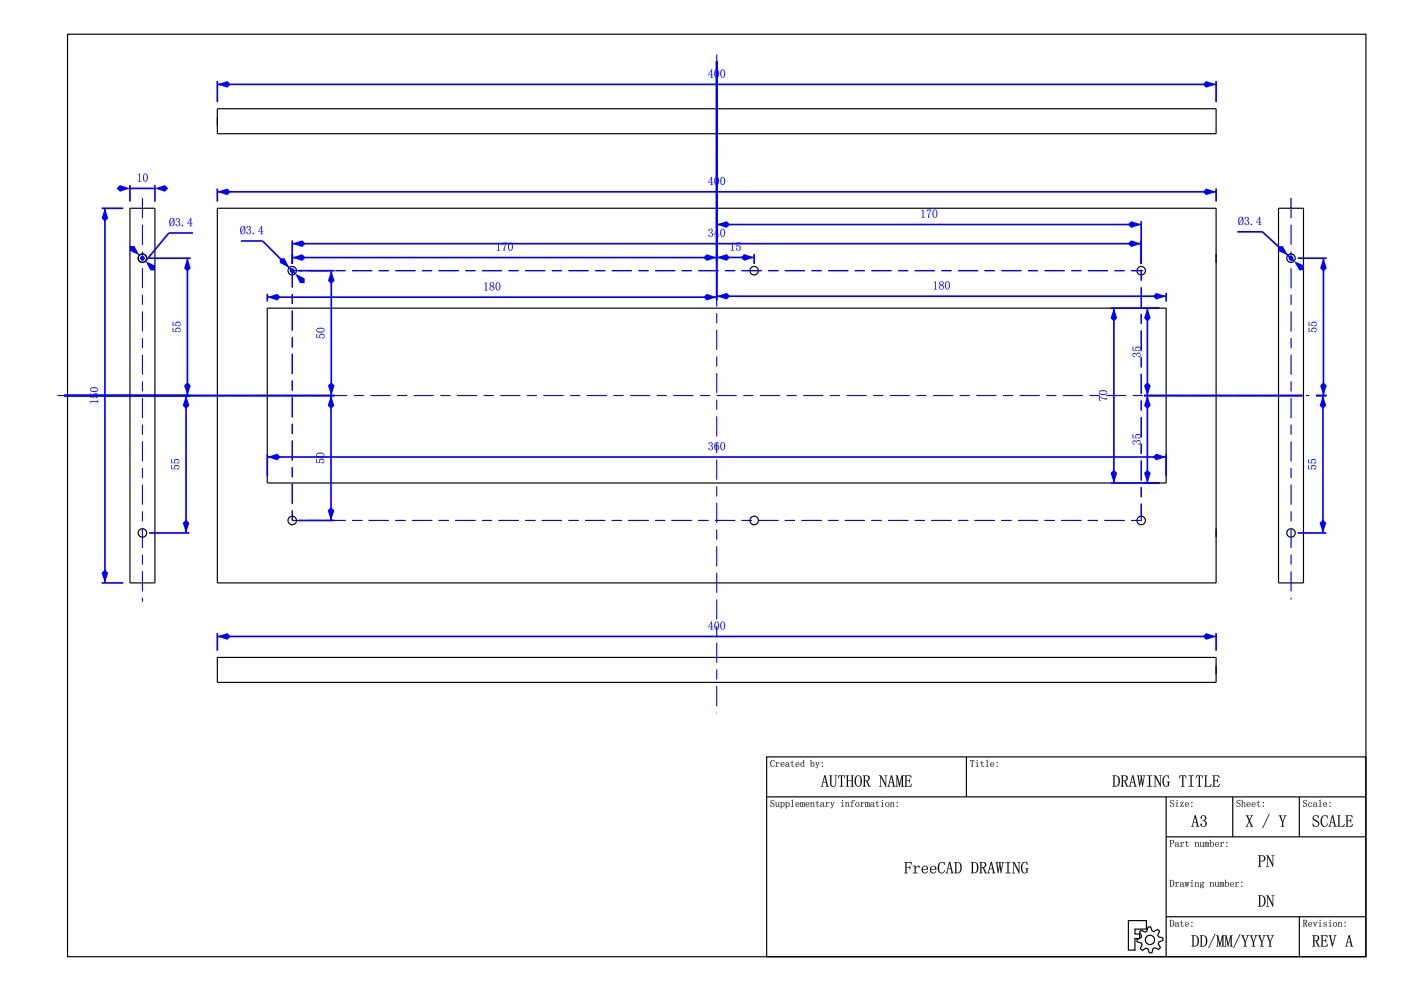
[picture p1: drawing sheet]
<svg xmlns="http://www.w3.org/2000/svg" width="420mm" height="297mm" viewBox="0 0 420 297" stroke-linecap="round" stroke-linejoin="round" font-family="sans-serif">
<g fill="none" stroke="#000" stroke-width=".35">
<path d="M20.3 10.3h389.3v276.5h-389.3zM65.2 35.1v2.5M65.2 32.6h299.5v7.5h-299.5zM39 62.4h7.5v112.3h-7.5zM65.2 62.4h299.5v112.3h-299.5zM364.7 76.1v2.6M383.4 62.4h7.5v112.3h-7.5zM80.2 92.4h269.5v52.4h-269.5zM364.7 158.5v2.5M65.2 197.1h299.5v7.4h-299.5zM364.7 199.5v2.6M229.9 226.9h179.7v59.9h-179.7z"/>
<path d="M229.9 238.9h179.7M289.8 226.9v12M349.7 238.9v47.9M369.7 238.9v11.9M389.7 238.9v11.9M349.7 250.8h59.9M338.4 275.9h5.4v2.6h-3.4v1.5h1.4v1.3h-1.4v3.5h-2zM342.2 278.8l1.2 .6 .5-.3 .4-1.2 .7-.1 .5 1.3 .5 .1 1.2-.6 .5 .5-.5 1.2 .2 .5 1.3 .3 .1 .8-1.3 .5-.1 .5 .6 1.1-.5 .6-1.2-.5-.5 .2-.3 1.3h-.8l-.5-1.2-.5-.2-1.1 .7-.6-.6 .5-1.2-.2-.4-1.3-.4v-.8l1.2-.4 .2-.5-.7-1.2zM349.7 274.8h59.9M389.7 274.8v12"/>
<circle cx="42.7" cy="77.4" r="1.27"/>
<circle cx="387.2" cy="77.4" r="1.27"/>
<circle cx="87.6" cy="81.1" r="1.27"/>
<circle cx="226.2" cy="81.1" r="1.27"/>
<circle cx="342.2" cy="81.1" r="1.27"/>
<circle cx="42.7" cy="159.7" r="1.27"/>
<circle cx="87.6" cy="156" r="1.27"/>
<circle cx="226.2" cy="156" r="1.27"/>
<circle cx="342.2" cy="156" r="1.27"/>
<circle cx="387.2" cy="159.7" r="1.27"/>
<circle cx="344.9" cy="281.7" r="1.39"/>
</g>
<g fill="#000">
<path d="M231.4 227.9l.8-.1v.5a.52 .52 0 0 0-.6-.4 .52 .52 0 0 0-.4 .7 .69 .69 0 0 0 0 .8 .69 .69 0 0 0 .9 .2l.1-.4a.67 .67 0 0 1-.8 .6 .67 .67 0 0 1-.4-1zM232.5 228.5h.5v.4a.4 .4 0 0 1 .3-.4 .4 .4 0 0 1 .5 .2l-.4-.1-.4 .4v.7l.4 .1h-.9l.3-.1v-1.1zM234.4 228.7l-.1 .4h.7l-.2-.5zM234.3 228.7a.56 .56 0 0 1 .6-.2 .56 .56 0 0 1 .3 .7h-.9a.48 .48 0 0 0 .3 .5 .48 .48 0 0 0 .6-.2 .63 .63 0 0 1-1 .2 .63 .63 0 0 1 .1-1zM235.6 228.7l.5-.2 .5 .2v1h.2h-.4a.46 .46 0 0 1-.5 .2 .46 .46 0 0 1-.3-.6 .46 .46 0 0 1 .5-.3h.3a.37 .37 0 0 0-.3-.4 .37 .37 0 0 0-.4 .3zM235.9 229.2a.36 .36 0 0 0 0 .6 .36 .36 0 0 0 .5-.2v-.6zM237.5 228.1l.1 .4h.5l-.5 .1v.9a.26 .26 0 0 0 .3 .3 .26 .26 0 0 0 .2-.4 .35 .35 0 0 1-.3 .5 .35 .35 0 0 1-.4-.5v-.8l-.3-.1 .3-.1zM238.9 228.7l-.1 .4h.7l-.2-.5zM238.8 228.7a.56 .56 0 0 1 .6-.2 .56 .56 0 0 1 .3 .7h-.9a.48 .48 0 0 0 .3 .5 .48 .48 0 0 0 .6-.2 .63 .63 0 0 1-1 .2 .63 .63 0 0 1 .1-1zM240.5 228.6l-.1 .2a.49 .49 0 0 0-.2 .6 .49 .49 0 0 0 .7 .2l.1-.8zM240.8 227.8l.3-.1 .2 2.1h-.3v-.2a.6 .6 0 0 1-1-.4 .6 .6 0 0 1 .8-.7l.2 .2v-.7zM243 227.8l.3-.1v1.1a.62 .62 0 0 1 1 .2 .62 .62 0 0 1-.6 .8h-.6zM243.5 228.7l-.2 .8a.44 .44 0 0 0 .7 .2 .44 .44 0 0 0 0-.7l-.1-.4zM244.5 228.5h.5l-.1 .2 .3 .8 .3-.8-.2-.2h.5l-.6 1.4a.31 .31 0 0 1-.2 .3 .31 .31 0 0 1-.4-.1h.4l.1-.4zM246.5 228.6a.16 .16 0 0 1 .3 0 .16 .16 0 0 1-.3 0zM246.5 229.7a.16 .16 0 0 1 .3 0 .16 .16 0 0 1-.3 0z"/>
<path d="M231.4 227.9l.8-.1v.6a.51 .51 0 0 0-.6-.5 .51 .51 0 0 0-.3 .7 .68 .68 0 0 0 0 .8 .68 .68 0 0 0 .7 .2l.2-.4a.62 .62 0 0 1-.6 .7 .62 .62 0 0 1-.6-.7v-.7zM231.4 227.9a1.04 1.04 0 0 0-.4 1.2 1.04 1.04 0 0 0 .9 .7l.3-.6a.52 .52 0 0 1-.6 .6 .52 .52 0 0 1-.4-.7 .74 .74 0 0 1 .1-.9 .74 .74 0 0 1 .8-.2l.2 .3-.1-.5zM232.5 228.5l.5-.1v.5a.4 .4 0 0 1 .3-.4 .4 .4 0 0 1 .5 .2l-.4-.1-.4 .4v.7l.4 .1h-.9l.3-.1v-1zM232.5 228.5l.4 .2v1l-.4 .1h.9l-.4-.1v-.7l.4-.4 .4 .1a.43 .43 0 0 0-.5-.2 .43 .43 0 0 0-.3 .4v-.4zM234.4 228.7l-.1 .4h.7l-.2-.5zM234.4 228.7l.4-.1 .3 .5h-.8zM234.3 228.7a.56 .56 0 0 1 .7-.2 .56 .56 0 0 1 .2 .7h-.9a.49 .49 0 0 0 .3 .5 .49 .49 0 0 0 .6-.2 .64 .64 0 0 1-1 .2 .64 .64 0 0 1 .1-1zM234.3 228.7a.62 .62 0 0 0 0 1 .62 .62 0 0 0 .9-.2l-.1-.1a.45 .45 0 0 1-.5 .3 .45 .45 0 0 1-.3-.5h.9a.54 .54 0 0 0-.3-.6 .54 .54 0 0 0-.6 .1zM235.6 228.7l.5-.2 .5 .2v1l.3-.2-.1 .2-.2 .1-.2-.1a.48 .48 0 0 1-.6 .2 .48 .48 0 0 1-.2-.6 .48 .48 0 0 1 .5-.3h.3a.33 .33 0 0 0-.2-.4 .33 .33 0 0 0-.4 .2l-.1 .1zM235.7 228.7v.2a.4 .4 0 0 1 .4-.3 .4 .4 0 0 1 .4 .4 .59 .59 0 0 0-.7 .1 .59 .59 0 0 0-.1 .6l.9 .1 .3-.3-.3 .2-.1-1.1zM235.9 229.2a.34 .34 0 0 0 0 .6 .34 .34 0 0 0 .5-.2v-.6zM235.9 229.2l.6-.2-.1 .6a.37 .37 0 0 1-.5 .2 .37 .37 0 0 1 0-.6zM237.5 228l.1 .5h.5l-.5 .1v.9a.25 .25 0 0 0 .3 .2 .25 .25 0 0 0 .2-.3 .37 .37 0 0 1-.3 .5 .37 .37 0 0 1-.4-.5v-.8l-.3-.1 .3-.1zM237.5 228.1l-.1 .3-.3 .1 .4 .1v.8a.36 .36 0 0 0 .3 .4 .36 .36 0 0 0 .4-.3l-.1-.1a.27 .27 0 0 1-.2 .4 .27 .27 0 0 1-.3-.3v-.9l.5-.1h-.5zM238.9 228.7l-.1 .4h.7l-.2-.5zM238.9 228.7l.4-.1 .3 .5h-.8zM238.8 228.7a.56 .56 0 0 1 .6-.2 .56 .56 0 0 1 .3 .7h-.9a.49 .49 0 0 0 .3 .5 .49 .49 0 0 0 .6-.2 .64 .64 0 0 1-1 .2 .64 .64 0 0 1 .1-1zM238.8 228.7a.62 .62 0 0 0-.1 1 .62 .62 0 0 0 1-.2l-.1-.1a.45 .45 0 0 1-.5 .3 .45 .45 0 0 1-.3-.5h.9a.54 .54 0 0 0-.3-.6 .54 .54 0 0 0-.6 .1zM240.5 228.6a.51 .51 0 0 0-.3 .7 .51 .51 0 0 0 .7 .3l.1-.8zM240.5 228.6l.5 .2v.6a.44 .44 0 0 1-.6 .3 .44 .44 0 0 1-.1-.7zM240.8 227.8l.4-.1 .1 2.1h-.3v-.2a.47 .47 0 0 1-.6 .3 .47 .47 0 0 1-.3-.5 .59 .59 0 0 1 .1-.8 .59 .59 0 0 1 .8 0zM240.8 227.8l.2 .2v.7a.56 .56 0 0 0-.8 .1 .56 .56 0 0 0 0 .7 .56 .56 0 0 0 .8 .1v.2h.3l-.2-.2 .1-1.9zM243 227.8l.3-.1v1.1a.48 .48 0 0 1 .5-.3 .48 .48 0 0 1 .4 .5 .61 .61 0 0 1-.1 .7 .61 .61 0 0 1-.8 0l-.2 .1zM243 227.8l.2 .2-.1 1.8 .2-.1a.6 .6 0 0 0 .9-.4 .6 .6 0 0 0-.8-.6l-.1 .1v-1.1zM243.5 228.7l-.2 .8a.43 .43 0 0 0 .7 .2 .43 .43 0 0 0 0-.7l-.1-.4zM243.5 228.7a.53 .53 0 0 1 .6 .5 .53 .53 0 0 1-.7 .5l-.1-.7zM244.5 228.5h.5l-.1 .2 .3 .8 .3-.8-.2-.2h.5l-.6 1.4a.32 .32 0 0 1-.2 .4 .32 .32 0 0 1-.4-.2h.4l.1-.4zM244.5 228.5l.6 1.2a.3 .3 0 0 1-.1 .4 .3 .3 0 0 1-.4 0 .3 .3 0 0 0 .4 .1 .3 .3 0 0 0 .1-.3l.7-1.4h-.5l.2 .2-.3 .9-.3-.9 .1-.2zM246.4 228.6a.2 .2 0 0 1 .4 0 .2 .2 0 0 1-.4 0zM246.5 228.6a.15 .15 0 0 0 .3 0 .15 .15 0 0 0-.3 0zM246.4 229.7a.2 .2 0 0 1 .4 0 .2 .2 0 0 1-.4 0zM246.5 229.7a.15 .15 0 0 0 .3 0 .15 .15 0 0 0-.3 0z"/>
<path d="M247.2 232.4l.3-.1 .8 3.1 .2 .4h-.8l.2-.3-.2-1h-.9l-.2 .9 .3 .4h-.7l.2-.3zM247.3 232.8l-.4 1.6h.8zM248.7 232.4h.9l-.3 .3v2.3a.65 .65 0 0 0 .7 .7 .65 .65 0 0 0 .6-.7v-2.3l-.3-.3h.7l-.3 .3v2.3a.87 .87 0 0 1-.8 .8 .87 .87 0 0 1-.9-.8v-2.3zM251.4 232.4h1.9l.1 .8a.48 .48 0 0 0-.3-.6 .48 .48 0 0 0-.6 .2v2.7l.4 .3h-1l.3-.3v-2.9a.56 .56 0 0 0-.6 .1 .56 .56 0 0 0-.2 .5zM253.7 232.4h.9l-.3 .3v1.3h1.1v-1.3l-.2-.3h.8l-.2 .3v2.8l.2 .3h-.8l.2-.2v-1.5h-1.1v1.4l.3 .3h-.9l.3-.3v-2.8zM257 232.7a2.72 2.72 0 0 0 .2 3 1.08 1.08 0 0 0 .9-1.6 1.1 1.1 0 0 0-.9-1.5zM256.8 232.7a1.07 1.07 0 0 1 1.2-.1 1.07 1.07 0 0 1 .5 1.2 1.32 1.32 0 0 1-.2 1.4 1.32 1.32 0 0 1-1.4 .4 2.39 2.39 0 0 1-.1-2.9zM258.8 232.4h1.1a.83 .83 0 0 1 .9 .8 .83 .83 0 0 1-.7 .9l.6 1.4 .3 .3h-.5l-.7-1.7h-.4v1.4l.3 .3h-.9l.3-.3v-2.8zM259.4 232.6v1.4a.76 .76 0 0 0 1.1-.7 .76 .76 0 0 0-1.1-.7zM263.7 232.4h.6l1.3 2.6v-2.3l-.3-.3h.8l-.4 .3v3.1l-1.6-2.9v2.6l.3 .3h-.7l.3-.3v-2.8zM267.2 232.4l.3-.1 .7 3.1 .3 .4h-.8l.2-.3-.2-1h-.9l-.2 .9 .3 .4h-.7l.2-.3zM267.3 232.8l-.5 1.6h.9zM268.7 232.4h.5l.6 2.6 .6-2.6h.7l-.3 .3v2.8l.3 .3h-.9l.3-.3v-2.5l-.7 2.8-.8-2.8v2.5l.3 .3h-.6l.2-.3v-2.8zM271.3 232.4h1.9l.2 .7-.6-.5-.9 .1-.1 1.2h.8l.3-.5v1.2l-.3-.5-.8-.1 .2 1.7a1.03 1.03 0 0 0 1.3-.7l-.1 .8h-1.9l.2-.3v-2.8z"/>
<path d="M247.2 232.4l.3-.1 .8 3.1 .3 .4h-.9l.2-.3-.2-1h-.9l-.1 .9 .2 .4h-.7l.2-.3zM247.2 232.4l-.8 3.2-.2 .2h.7l-.3-.4 .2-.9h.9l.3 1-.3 .3h.8l-.3-.3-.7-3.2zM247.3 232.8l-.4 1.6h.8zM247.3 232.8l.4 1.6h-.9zM248.7 232.4h.9l-.3 .3v2.3a.63 .63 0 0 0 .7 .6 .63 .63 0 0 0 .6-.6v-2.3l-.3-.3h.7l-.2 .3v2.3a.89 .89 0 0 1-.9 .8 .89 .89 0 0 1-.9-.8v-2.3zM248.7 232.4l.3 .3v2.3a.84 .84 0 0 0 .9 .8 .84 .84 0 0 0 .8-.8v-2.3l.3-.3h-.7l.3 .3v2.3a.68 .68 0 0 1-.6 .7 .68 .68 0 0 1-.7-.7v-2.3l.3-.3zM251.4 232.4h1.9v.8a.56 .56 0 0 0-.8-.6v2.9l.4 .3h-1.1l.4-.3v-2.9a.55 .55 0 0 0-.8 .6h-.2zM251.4 232.4v.8a.48 .48 0 0 1 .2-.6 .48 .48 0 0 1 .6 .2v2.7l-.3 .3h1l-.4-.3v-2.9a.56 .56 0 0 1 .6 0 .56 .56 0 0 1 .3 .6l-.1-.8zM253.7 232.4h.9l-.3 .3v1.3h1.1v-1.3l-.3-.3h1l-.3 .3v2.8l.3 .3h-1l.3-.2v-1.5h-1.1v1.5l.3 .2h-.9l.3-.3v-2.8zM253.7 232.4l.3 .3v2.8l-.3 .3h.9l-.3-.3v-1.4h1.2v1.5l-.3 .2h.8l-.3-.3v-2.8l.3-.3h-.8l.3 .2v1.4h-1.2v-1.3l.3-.3zM257 232.7a2.27 2.27 0 0 0 .4 3 2.06 2.06 0 0 0 .5-2.7l-.3-.4zM257 232.7a.83 .83 0 0 1 1 .1 .83 .83 0 0 1 .2 1 1.35 1.35 0 0 1-1 1.9 2.61 2.61 0 0 1-.2-3zM256.8 232.7a1.1 1.1 0 0 1 1.2-.1 1.1 1.1 0 0 1 .5 1.2 1.39 1.39 0 0 1-.2 1.4 1.39 1.39 0 0 1-1.3 .5 2.29 2.29 0 0 1-.2-3zM256.8 232.6a2 2 0 0 0 .6 3.2 1.86 1.86 0 0 0 1.1-1.7 1.86 1.86 0 0 0-1.1-1.7zM258.8 232.4h1.1a.84 .84 0 0 1 .9 .7 .84 .84 0 0 1-.7 1l.6 1.4 .3 .3h-.5l-.7-1.7h-.4v1.5l.3 .2h-.9l.2-.3v-2.8zM258.8 232.4l.3 .3v2.8l-.3 .3h.9l-.3-.3v-1.4h.4l.7 1.7h.5l-.3-.3-.6-1.4a.8 .8 0 0 0 .7-.9 .8 .8 0 0 0-.9-.7zM259.4 232.6v1.4a.74 .74 0 0 0 1-.4 .74 .74 0 0 0-.4-1zM259.4 232.6a.78 .78 0 0 1 1.1 .7 .78 .78 0 0 1-1.1 .7zM263.6 232.4h.7l1.3 2.6v-2.3l-.3-.3h.8l-.3 .3v3.1h-.4h.2l-1.5-2.9v2.6l.4 .3h-.9l.4-.3v-2.8zM263.7 232.4l.3 .3v2.8l-.3 .3h.7l-.3-.3v-2.6l1.6 2.9h-.3h.3v-3.1l.4-.3h-.8l.4 .3v2.3l-1.4-2.6zM267.2 232.4l.3-.1 .7 3.1 .3 .4h-.9l.3-.3-.2-1h-.9l-.2 .9 .3 .4h-.8l.3-.3zM267.2 232.4l-.8 3.2-.2 .2h.7l-.3-.4 .2-.9h.9l.2 1-.2 .3h.8l-.3-.3-.7-3.2zM267.3 232.8l-.4 1.6h.8zM267.2 232.8l.5 1.6h-.9zM268.6 232.4h.6l.6 2.6 .6-2.6h.7l-.3 .3v2.8l.3 .3h-.9l.3-.3v-2.5l-.7 2.8h-.2l-.6-2.8v2.5l.3 .3h-.7l.3-.3v-2.8zM268.7 232.4l.2 .3v2.8l-.2 .3h.6l-.3-.3v-2.5l.8 2.8 .6-2.9 .1 2.6-.3 .3h.9l-.3-.3v-2.8l.3-.3h-.7l-.6 2.6-.6-2.6zM271.2 232.4h2l.2 .7-.6-.5-.9 .1-.1 1.2h.8l.3-.5v1.2l-.3-.5-.8-.1 .2 1.6a1.01 1.01 0 0 0 1.3-.6h.2l-.2 .8h-2.1l.3-.3v-2.8zM271.3 232.4l.3 .3v2.8l-.3 .3h1.9l.1-.8a.97 .97 0 0 1-1.3 .7l-.2-.2v-1.5l.8 .1 .3 .5v-1.2l-.3 .5-.8 .1v-1.4h.9l.7 .5-.2-.7z"/>
<path d="M291 227.8h1.1l.1 .5-.3-.4h-.2v1.8l.2 .1h-.6l.2-.1v-1.8l-.4 .1-.2 .3zM292.6 228.5l.6-.1v1.3l.3 .1h-.9l.4-.1v-1.1zM292.9 227.9a.15 .15 0 0 1 .3 0 .15 .15 0 0 1-.3 0zM294.5 228.1v.4h.5l-.5 .1v.9a.26 .26 0 0 0 .3 .3 .26 .26 0 0 0 .2-.4 .35 .35 0 0 1-.3 .5 .35 .35 0 0 1-.3-.5v-.8l-.4-.1 .3-.1zM295.6 227.8l.5-.1 .1 2 .3 .1h-.9l.4-.1v-1.8zM297.3 228.7l-.1 .4h.7l-.2-.5zM297.2 228.7a.56 .56 0 0 1 .6-.2 .56 .56 0 0 1 .3 .7h-.9a.48 .48 0 0 0 .3 .5 .48 .48 0 0 0 .6-.2 .63 .63 0 0 1-1 .2 .63 .63 0 0 1 .1-1zM298.9 228.6a.16 .16 0 0 1 .3 0 .16 .16 0 0 1-.3 0zM298.9 229.7a.16 .16 0 0 1 .3 0 .16 .16 0 0 1-.3 0z"/>
<path d="M291 227.8h1.1l.1 .5-.5-.4v1.8l.2 .1h-.7l.3-.1v-1.8l-.6 .4zM291 227.8l-.1 .5 .2-.4h.4v1.8l-.2 .1h.6l-.3-.1v-1.8h.3l.3 .4-.1-.5zM292.6 228.5l.6-.1v1.3l.3 .1h-.9l.4-.1v-1zM292.6 228.5l.4 .2v1l-.4 .1h.9l-.4-.1 .1-1.3zM292.9 227.9a.16 .16 0 0 1 .3 0 .16 .16 0 0 1-.3 0zM292.9 227.9a.15 .15 0 0 0 .3 0 .15 .15 0 0 0-.3 0zM294.4 228l.1 .5h.5l-.5 .1v.9a.25 .25 0 0 0 .3 .2 .25 .25 0 0 0 .2-.3 .37 .37 0 0 1-.3 .5 .37 .37 0 0 1-.4-.5l.1-.8-.4-.1 .3-.1zM294.5 228.1l-.2 .3-.3 .1 .4 .1v.8a.36 .36 0 0 0 .3 .4 .36 .36 0 0 0 .4-.3l-.1-.1a.27 .27 0 0 1-.2 .4 .27 .27 0 0 1-.3-.3v-.9l.5-.1h-.5zM295.6 227.8l.6-.1v2l.3 .1h-.9l.4-.1v-1.7zM295.6 227.8l.4 .2v1.7l-.4 .1h.9l-.4-.1v-2zM297.3 228.7l-.1 .4h.7l-.2-.5zM297.3 228.7l.4-.1 .3 .5h-.8zM297.2 228.7a.56 .56 0 0 1 .7-.2 .56 .56 0 0 1 .2 .7h-.9a.49 .49 0 0 0 .3 .5 .49 .49 0 0 0 .6-.2 .64 .64 0 0 1-1 .2 .64 .64 0 0 1 .1-1zM297.2 228.7a.62 .62 0 0 0 0 1 .62 .62 0 0 0 .9-.2l-.1-.1a.45 .45 0 0 1-.5 .3 .45 .45 0 0 1-.3-.5h.9a.54 .54 0 0 0-.3-.6 .54 .54 0 0 0-.6 .1zM298.9 228.6a.18 .18 0 0 1 .3 0 .18 .18 0 0 1-.3 0zM298.9 228.6a.15 .15 0 0 0 .3 0 .15 .15 0 0 0-.3 0zM298.9 229.7a.18 .18 0 0 1 .3 0 .18 .18 0 0 1-.3 0zM298.9 229.7a.15 .15 0 0 0 .3 0 .15 .15 0 0 0-.3 0z"/>
<path d="M334.3 232.7v2.8a.83 .83 0 0 0 .9-.1 .83 .83 0 0 0 .2-.9 1.32 1.32 0 0 0-1-1.9zM334.2 232.6a1.04 1.04 0 0 1 1.1 .3 1.04 1.04 0 0 1 .2 1.2 1.07 1.07 0 0 1-.1 1.2 1.07 1.07 0 0 1-1.2 .3zM333.6 232.4a1.77 1.77 0 0 1 2 .6 1.77 1.77 0 0 1 .1 2.1l-.6 .6-1.5 .1 .3-.3v-2.8zM333.6 232.4l.3 .3v2.8l-.3 .3a1.76 1.76 0 0 0 2.1-1 1.76 1.76 0 0 0-.7-2.2zM336.2 232.4h1.1a.84 .84 0 0 1 .9 .7 .84 .84 0 0 1-.7 1l.6 1.4 .3 .3h-.6l-.6-1.7h-.4v1.5l.3 .2h-.9l.2-.3v-2.8zM336.2 232.4l.3 .3v2.8l-.3 .3h.8l-.3-.3v-1.4h.5l.7 1.7h.5l-.3-.3-.6-1.4a.8 .8 0 0 0 .7-.9 .8 .8 0 0 0-.9-.7zM336.8 232.6v1.4a.74 .74 0 0 0 1-.4 .74 .74 0 0 0-.4-1zM336.8 232.6a.78 .78 0 0 1 1.1 .7 .78 .78 0 0 1-1.2 .7zM339.5 232.4l.4-.1 .7 3.1 .3 .4h-.9l.3-.3-.2-1h-.9l-.2 .9 .3 .4h-.8l.3-.3zM339.6 232.4l-.8 3.2-.3 .2h.8l-.3-.4 .2-.9h.9l.2 1-.2 .3h.8l-.3-.3-.7-3.2zM339.6 232.8l-.3 1.6h.8zM339.6 232.8l.5 1.6h-.9zM341 232.4h.7l-.2 .3 .3 2.1 .4-1.7-.3-.7h.7l-.2 .3 .3 2 .4-1.9-.3-.4h.7l-.3 .3-.5 3.1h-.1l-.3-2.1-.5 2.1h-.1zM341 232.4l.2 .2 .5 3.2 .5-2.1 .5 2.1 .5-3.1 .3-.3h-.6l.2 .4-.4 2-.3-2.1 .2-.3h-.7l.3 .7-.3 1.8-.4-2.2 .2-.3zM343.9 232.4h1.6v.2l-.6 .1v2.9h.6v.2h-1.6v-.2l.7-.1v-2.8l-.7-.1zM344 232.4l.6 .3v2.9l-.6 .2h1.5l-.6-.3v-2.9l.6-.2zM346 232.4h.7l1.3 2.6v-2.3l-.4-.3h.9l-.4 .3v3.1h-.3h.2l-1.5-2.9v2.6l.3 .3h-.8l.3-.3v-2.8zM346 232.4l.4 .3v2.8l-.4 .3h.8l-.4-.3v-2.6l1.6 2.9h-.2h.3v-3.1l.3-.3h-.7l.3 .3v2.3l-1.4-2.6zM349.1 232.7l.4-.3 .9-.1 .2 1-.1 .1a.71 .71 0 0 0-.8-.8 .71 .71 0 0 0-.6 .8 1.94 1.94 0 0 0 .7 2.3l.5-.4-.1-.7-.3-.3h1l-.3 .3-.1 1a1.24 1.24 0 0 1-1.5 0 1.24 1.24 0 0 1-.4-1.4zM349.1 232.7a2.09 2.09 0 0 0 .4 3.1l1.1-.2v-1l.3-.3h-1l.4 .3v.7a.58 .58 0 0 1-.7 .5 .58 .58 0 0 1-.5-.6v-.2a1.99 1.99 0 0 1 .7-2.5l.4 .2 .4 .6-.2-.9-.9 .1zM353.8 232.4h1.9v.8a.56 .56 0 0 0-.8-.6v2.9l.3 .3h-1l.3-.3v-2.9a.55 .55 0 0 0-.8 .6h-.1zM353.8 232.4l-.1 .8a.48 .48 0 0 1 .3-.6 .48 .48 0 0 1 .6 .2v2.7l-.4 .3h1l-.4-.3v-2.9a.56 .56 0 0 1 .7 0 .56 .56 0 0 1 .2 .6l-.1-.8zM356.4 232.4h1.6v.2l-.6 .1v2.9h.6v.2h-1.6v-.2l.6-.1v-2.8l-.6-.1zM356.4 232.4l.7 .3v2.9l-.7 .2h1.6l-.6-.3v-2.9l.6-.2zM358.8 232.4h1.9v.8a.56 .56 0 0 0-.8-.6v2.9l.3 .3h-1l.3-.3v-2.9a.55 .55 0 0 0-.8 .6h-.1zM358.8 232.4l-.1 .8a.48 .48 0 0 1 .2-.6 .48 .48 0 0 1 .7 .2v2.7l-.4 .3h1l-.4-.3v-2.9a.56 .56 0 0 1 .7 0 .56 .56 0 0 1 .2 .6l-.1-.8zM361.1 232.4h1l-.3 .3v2.9h1l.4-.7-.1 .9h-2l.3-.3v-2.8zM361.1 232.4l.4 .3v2.8l-.4 .3h2l.1-.8a1 1 0 0 1-1.4 .7l-.1-3 .4-.3zM363.6 232.4h1.9l.3 .7-.7-.5-.9 .1v1.2h.7l.4-.5v1.2l-.4-.5-.7-.1 .1 1.6a1.01 1.01 0 0 0 1.4-.6h.1l-.2 .8h-2l.3-.3v-2.8zM363.6 232.4l.3 .3v2.8l-.3 .3h2l.1-.8a.97 .97 0 0 1-1.3 .7l-.2-.2v-1.5l.7 .1 .4 .5v-1.2l-.4 .5-.7 .1v-1.4h.9l.6 .5-.2-.7z"/>
<path d="M334.2 232.7v2.8a.84 .84 0 0 0 1-.1 .84 .84 0 0 0 .3-.9 1.35 1.35 0 0 0-1.1-1.9zM333.6 232.4h.9a1.71 1.71 0 0 1 1.3 1.7 1.71 1.71 0 0 1-1.3 1.7h-.9l.3-.3v-2.8zM336.2 232.4h1.1a.83 .83 0 0 1 .9 .8 .83 .83 0 0 1-.7 .9l.6 1.4 .3 .3h-.5l-.7-1.7h-.4v1.4l.2 .3h-.8l.3-.3v-2.8zM336.8 232.6v1.4a.76 .76 0 0 0 1.1-.7 .76 .76 0 0 0-1.1-.7zM339.6 232.4l.3-.1 .7 3.1 .3 .4h-.8l.2-.3-.2-1h-.9l-.2 .9 .3 .4h-.8l.3-.3zM339.6 232.8l-.4 1.6h.9zM341 232.4h.7l-.2 .3 .3 2.1 .4-1.7-.3-.7h.7l-.2 .3 .3 2 .4-1.9-.2-.4h.6l-.3 .3-.5 3.1-.4-2.1-.6 2.1zM344 232.4h1.5l-.6 .3v2.9l.6 .2h-1.5l.6-.3v-2.8zM346 232.4h.6l1.4 2.6v-2.3l-.3-.3h.7l-.3 .3v3.1l-1.6-2.9v2.6l.3 .3h-.8l.4-.3v-2.8zM349.1 232.7l.4-.3h.9l.1 .9a.73 .73 0 0 0-.8-.8 .73 .73 0 0 0-.7 .9 1.95 1.95 0 0 0 .8 2.3l.5-.4-.1-.7-.3-.3h1l-.3 .3-.1 1a1.29 1.29 0 0 1-1.4-.1 1.29 1.29 0 0 1-.5-1.3zM353.8 232.4h1.8l.1 .8a.48 .48 0 0 0-.2-.6 .48 .48 0 0 0-.6 .2v2.7l.3 .3h-1l.3-.3v-2.9a.56 .56 0 0 0-.5 .1 .56 .56 0 0 0-.3 .5zM356.4 232.4h1.6l-.6 .3v2.9l.6 .2h-1.6l.7-.3v-2.8zM358.8 232.4h1.8l.1 .8a.48 .48 0 0 0-.2-.6 .48 .48 0 0 0-.6 .2v2.7l.3 .3h-1l.3-.3v-2.9a.56 .56 0 0 0-.5 .1 .56 .56 0 0 0-.3 .5zM361.1 232.4h1l-.4 .3 .1 2.9h1l.4-.6-.1 .8h-2l.3-.3v-2.8zM363.6 232.4h1.9l.2 .7-.6-.5-.9 .1v1.2h.7l.4-.5v1.2l-.4-.5-.7-.1 .1 1.7a1.03 1.03 0 0 0 1.4-.7l-.1 .8h-2l.3-.3v-2.8z"/>
<path d="M231.2 239.9l.9-.2v.6a.42 .42 0 0 0-.4-.4 .42 .42 0 0 0-.4 .5l.4 .3a.63 .63 0 0 1 .4 .9 .63 .63 0 0 1-.9 .2l-.1-.6a.47 .47 0 0 0 .4 .6 .47 .47 0 0 0 .5-.4 .47 .47 0 0 0-.4-.5v-.1a.56 .56 0 0 1-.5-.3 .56 .56 0 0 1 .1-.6zM231.2 239.9a.82 .82 0 0 0 .8 1.2 .47 .47 0 0 1-.3 .7 .47 .47 0 0 1-.6-.6l.1 .6a.65 .65 0 0 0 1-.4 .65 .65 0 0 0-.7-.8 .44 .44 0 0 1-.2-.5 .44 .44 0 0 1 .5-.3 .44 .44 0 0 1 .3 .5v-.5zM232.5 240.5l.3-.1v1a.31 .31 0 0 0 .4 .3 .31 .31 0 0 0 .3-.3l-.2-.9 .4-.1 .1 1.3-.3 .1v-.2a.43 .43 0 0 1-.5 .2 .43 .43 0 0 1-.4-.4zM232.5 240.5l.2 .9a.42 .42 0 0 0 .3 .4 .42 .42 0 0 0 .5-.3v.3l.3-.1-.2-.1v-1.2l-.3 .1 .2 .9a.35 .35 0 0 1-.4 .3 .35 .35 0 0 1-.3-.3v-1zM234 240.5l.3-.1v.3a.6 .6 0 0 1 .8 .1 .6 .6 0 0 1 0 .8 .6 .6 0 0 1-.8 .1l.2 .5h-.5l.2-.1v-1.4zM234 240.5l.2 .2v1.4l-.2 .1h.5l-.2-.1v-.5a.57 .57 0 0 0 .8 0 .57 .57 0 0 0 0-.8 .57 .57 0 0 0-.8 0v-.4zM234.4 240.7l-.1 .8a.47 .47 0 0 0 .8-.3 .47 .47 0 0 0-.7-.5zM234.4 240.7a.53 .53 0 0 1 .7 .5 .53 .53 0 0 1-.6 .5zM235.5 240.5l.3-.1v.3a.6 .6 0 0 1 .8 .1 .6 .6 0 0 1 0 .8 .6 .6 0 0 1-.8 .1l.2 .5h-.5l.2-.1v-1.4zM235.5 240.5l.2 .2v1.4l-.2 .1h.5l-.2-.1v-.5a.57 .57 0 0 0 .8 0 .57 .57 0 0 0 0-.8 .57 .57 0 0 0-.8 0v-.4zM235.9 240.7l-.1 .8a.47 .47 0 0 0 .8-.3 .47 .47 0 0 0-.7-.5zM235.9 240.7a.53 .53 0 0 1 .7 .5 .53 .53 0 0 1-.6 .5zM237.2 239.8l.6-.1v2l.3 .1h-.9l.4-.2v-1.7zM237.2 239.8l.4 .2v1.7l-.4 .1h.9l-.4-.2v-1.9zM238.9 240.7l-.1 .4h.7l-.2-.5zM238.9 240.7l.4-.1 .3 .5h-.8zM238.8 240.7a.56 .56 0 0 1 .6-.2 .56 .56 0 0 1 .3 .7l-.9-.1a.49 .49 0 0 0 .3 .6 .49 .49 0 0 0 .6-.3 .64 .64 0 0 1-1 .3 .64 .64 0 0 1 .1-1zM238.8 240.7a.62 .62 0 0 0-.1 .9 .62 .62 0 0 0 1-.1l-.1-.1a.45 .45 0 0 1-.5 .3 .45 .45 0 0 1-.3-.6h.9a.54 .54 0 0 0-.3-.6 .54 .54 0 0 0-.6 .2zM239.9 240.5l.8 .1a.29 .29 0 0 1 .4-.1 .29 .29 0 0 1 .2 .3l.1 1h-.4v-1.2l-.3 .2 .2 1h-.4v-1.2l-.3 .2 .2 1h-.5zM239.9 240.5v1.3h.4l-.1-1 .3-.3v1.3h.4l-.2-1 .3-.3v1.3h.4l-.2-1.2-.5 .1-.3-.2-.2 .2v-.3zM241.9 240.7l-.1 .4h.7l-.2-.5zM241.9 240.7l.4-.1 .3 .5h-.8zM241.7 240.7a.56 .56 0 0 1 .7-.2 .56 .56 0 0 1 .3 .7l-.9-.1a.49 .49 0 0 0 .3 .6 .49 .49 0 0 0 .6-.3 .64 .64 0 0 1-1 .3 .64 .64 0 0 1 0-1zM241.8 240.7a.62 .62 0 0 0-.1 .9 .62 .62 0 0 0 1-.1l-.1-.1a.45 .45 0 0 1-.5 .3 .45 .45 0 0 1-.3-.6h.9a.54 .54 0 0 0-.3-.6 .54 .54 0 0 0-.6 .2zM243 240.5l.3-.1v.3a.44 .44 0 0 1 .5-.2 .44 .44 0 0 1 .4 .4l.1 .9h-.5l.2-.9a.32 .32 0 0 0-.3-.3 .32 .32 0 0 0-.4 .2l.2 1h-.5l.1-.2zM243 240.5l.2 .1v1l-.2 .2h.5l-.2-1a.34 .34 0 0 1 .4-.3 .34 .34 0 0 1 .3 .4l-.2 .9h.5l-.2-.9a.43 .43 0 0 0-.3-.4 .43 .43 0 0 0-.5 .2v-.3zM245 240l.1 .5h.5l-.5 .1v.8a.25 .25 0 0 0 .3 .3 .25 .25 0 0 0 .2-.3 .37 .37 0 0 1-.3 .5 .37 .37 0 0 1-.4-.5v-.8l-.3-.1 .3-.1zM245 240l-.1 .4-.3 .1h.4v.9a.36 .36 0 0 0 .3 .4 .36 .36 0 0 0 .4-.4h-.1a.27 .27 0 0 1-.2 .3 .27 .27 0 0 1-.3-.3v-.9h.5h-.5zM246.1 240.7l.5-.2 .5 .2v.9l.2-.1v.2l-.2 .1-.2-.1a.48 .48 0 0 1-.6 .2 .48 .48 0 0 1-.2-.6 .48 .48 0 0 1 .5-.3l.3-.1a.33 .33 0 0 0-.2-.3 .33 .33 0 0 0-.4 .1l-.2 .2zM246.1 240.7l.1 .2a.4 .4 0 0 1 .4-.3 .4 .4 0 0 1 .3 .4 .59 .59 0 0 0-.6 .1 .59 .59 0 0 0-.1 .6l.9 .1 .2-.3-.2 .2-.1-1.1zM246.4 241.2a.34 .34 0 0 0 0 .5 .34 .34 0 0 0 .5-.1v-.6zM246.4 241.2l.5-.2v.6a.37 .37 0 0 1-.5 .2 .37 .37 0 0 1 0-.6zM247.5 240.5l.5-.1v.5a.4 .4 0 0 1 .3-.5 .4 .4 0 0 1 .5 .3l-.4-.1-.4 .4v.7l.4 .1h-.9l.3-.2v-1zM247.5 240.5l.3 .2v1l-.3 .1h.9l-.4-.1v-.7l.3-.4h.4a.43 .43 0 0 0-.4-.1 .43 .43 0 0 0-.3 .4v-.5zM249 240.5h.5l-.1 .2 .3 .8 .2-.9-.1-.1h.5l-.6 1.4a.32 .32 0 0 1-.2 .3 .32 .32 0 0 1-.4-.1h.4l.1-.4zM249 240.5l.6 1.2a.3 .3 0 0 1-.1 .4 .3 .3 0 0 1-.4 0 .3 .3 0 0 0 .4 .1 .3 .3 0 0 0 .1-.3l.7-1.4h-.5l.2 .1-.3 1-.3-.9 .1-.2zM252.2 240.5l.5-.1v1.3l.4 .1h-.9l.3-.2v-1zM252.2 240.5l.4 .2v1l-.4 .1h.9l-.4-.1v-1.3zM252.5 239.9a.16 .16 0 0 1 .3 0 .16 .16 0 0 1-.3 0zM252.5 239.9a.15 .15 0 0 0 .3 0 .15 .15 0 0 0-.3 0zM253.5 240.5l.3-.1v.3a.44 .44 0 0 1 .5-.2 .44 .44 0 0 1 .3 .4l.2 .9h-.5l.1-.9a.32 .32 0 0 0-.3-.3 .32 .32 0 0 0-.3 .2l.2 1h-.5l.1-.2zM253.5 240.5l.2 .1v1l-.2 .2h.5l-.2-1a.34 .34 0 0 1 .3-.3 .34 .34 0 0 1 .4 .4l-.2 .9h.5l-.2-.9a.43 .43 0 0 0-.3-.4 .43 .43 0 0 0-.5 .2v-.3zM255.5 239.9a.39 .39 0 0 1 .5-.2 .39 .39 0 0 1 .3 .4l-.4-.2-.3 .2v.4h.5l-.5 .1v1.1l.4 .1h-.9l.3-.1v-1.1l-.4-.1h.4zM255.6 239.9l-.2 .6h-.4h.4v1.2l-.3 .1h.9l-.4-.1v-1.2h.5h-.5a.42 .42 0 0 1 0-.5 .42 .42 0 0 1 .5-.1l.2 .2a.37 .37 0 0 0-.3-.4 .37 .37 0 0 0-.4 .2zM256.4 241.1a.7 .7 0 0 1 1.4 0 .7 .7 0 0 1-1.4 0zM256.5 241.1a.63 .63 0 0 0 1.2 0 .63 .63 0 0 0-1.2 0zM256.8 240.7a.5 .5 0 0 0-.1 .7 .5 .5 0 0 0 .8 .1 .51 .51 0 0 0 0-.7 .51 .51 0 0 0-.7-.1zM256.8 240.7a.52 .52 0 0 1 .8 .5 .52 .52 0 0 1-.8 .4zM258 240.5l.5-.1v.5a.4 .4 0 0 1 .3-.5 .4 .4 0 0 1 .5 .3l-.5-.1-.3 .4v.7l.4 .1h-.9l.3-.2v-1zM258 240.5l.3 .2v1l-.3 .1h.8l-.3-.1v-.7l.3-.4h.4a.43 .43 0 0 0-.5-.1 .43 .43 0 0 0-.2 .4v-.5zM259.4 240.5l.8 .1a.29 .29 0 0 1 .3-.1 .29 .29 0 0 1 .3 .3l.1 1h-.5l.1-1.2-.3 .2 .1 1h-.4v-1.2l-.2 .2 .1 1h-.4zM259.4 240.5v1.3h.4l-.1-1 .2-.3v1.3h.4l-.1-1 .3-.3v1.3h.4l-.2-1.2-.5 .1-.3-.2-.2 .2v-.3zM261.1 240.7l.5-.2 .4 .2 .1 .9 .2-.1v.2l-.2 .1-.2-.1a.48 .48 0 0 1-.6 .2 .48 .48 0 0 1-.3-.6 .48 .48 0 0 1 .6-.3l.3-.1a.33 .33 0 0 0-.2-.3 .33 .33 0 0 0-.4 .1l-.2 .2zM261.1 240.7v.2a.4 .4 0 0 1 .5-.3 .4 .4 0 0 1 .3 .4 .59 .59 0 0 0-.6 .1 .59 .59 0 0 0-.2 .6l1 .1 .2-.3-.2 .2-.2-1.1zM261.4 241.2a.34 .34 0 0 0 0 .5 .34 .34 0 0 0 .5-.1v-.6zM261.3 241.2l.6-.2v.6a.37 .37 0 0 1-.6 .2 .37 .37 0 0 1 0-.6zM263 240l.1 .5h.5l-.5 .1v.8a.25 .25 0 0 0 .3 .3 .25 .25 0 0 0 .2-.3 .37 .37 0 0 1-.4 .5 .37 .37 0 0 1-.3-.5v-.8l-.4-.1 .4-.1zM263 240l-.1 .4-.3 .1h.3v.9a.36 .36 0 0 0 .3 .4 .36 .36 0 0 0 .4-.4 .27 .27 0 0 1-.3 .3 .27 .27 0 0 1-.2-.3v-.9h.4h-.4zM264.2 240.5l.5-.1v1.3l.4 .1h-.9l.3-.2v-1zM264.2 240.5l.3 .2v1l-.3 .1h.8l-.3-.1v-1.3zM264.5 239.9a.16 .16 0 0 1 .3 0 .16 .16 0 0 1-.3 0zM264.5 239.9a.15 .15 0 0 0 .3 0 .15 .15 0 0 0-.3 0zM265.4 241.1a.66 .66 0 0 1 1.3 0 .66 .66 0 0 1-1.3 0zM265.4 241.1a.65 .65 0 0 0 1.3 0 .65 .65 0 0 0-1.3 0zM265.8 240.7a.5 .5 0 0 0-.1 .7 .5 .5 0 0 0 .8 .1 .51 .51 0 0 0 0-.7 .51 .51 0 0 0-.7-.1zM265.8 240.7a.52 .52 0 0 1 .7 .5 .52 .52 0 0 1-.7 .4zM266.9 240.5l.4-.1v.3a.44 .44 0 0 1 .5-.2 .44 .44 0 0 1 .3 .4l.2 .9h-.5l.1-.9a.32 .32 0 0 0-.3-.3 .32 .32 0 0 0-.3 .2l.2 1h-.6l.2-.2zM267 240.5l.1 .1v1l-.1 .2h.4l-.1-1a.34 .34 0 0 1 .3-.3 .34 .34 0 0 1 .4 .4l-.2 .9h.5l-.2-.9a.43 .43 0 0 0-.4-.4 .43 .43 0 0 0-.4 .2v-.3zM268.9 240.6a.2 .2 0 0 1 .4 0 .2 .2 0 0 1-.4 0zM268.9 240.6a.15 .15 0 0 0 .3 0 .15 .15 0 0 0-.3 0zM268.9 241.7a.2 .2 0 0 1 .4 0 .2 .2 0 0 1-.4 0zM268.9 241.7a.15 .15 0 0 0 .3 0 .15 .15 0 0 0-.3 0z"/>
<path d="M231.2 239.9l.9-.1v.5a.44 .44 0 0 0-.4-.5 .44 .44 0 0 0-.5 .5 .44 .44 0 0 0 .5 .4 .63 .63 0 0 1 .4 .9 .63 .63 0 0 1-.9 .2l-.1-.6a.48 .48 0 0 0 .4 .6 .48 .48 0 0 0 .6-.4 .48 .48 0 0 0-.5-.6l-.5-.3zM232.5 240.5l.3-.1v1a.33 .33 0 0 0 .3 .3 .33 .33 0 0 0 .4-.3l-.2-.9 .3-.1 .2 1.3-.3 .1v-.2a.43 .43 0 0 1-.5 .2 .43 .43 0 0 1-.3-.4zM234 240.5l.3-.1v.3a.59 .59 0 0 1 .8 .1 .59 .59 0 0 1 0 .8 .59 .59 0 0 1-.8 .1l.2 .5h-.5l.2-.1v-1.4zM234.4 240.7l-.1 .8a.48 .48 0 0 0 .8-.3 .48 .48 0 0 0-.7-.5zM235.5 240.5l.3-.1v.3a.59 .59 0 0 1 .8 .1 .59 .59 0 0 1 0 .8 .59 .59 0 0 1-.8 .1l.2 .5h-.5l.2-.1v-1.4zM235.9 240.7l-.1 .8a.48 .48 0 0 0 .8-.3 .48 .48 0 0 0-.7-.5zM237.2 239.8l.5-.1v2l.4 .1h-.9l.4-.2v-1.7zM238.9 240.7l-.1 .4h.7l-.2-.5zM238.8 240.7a.56 .56 0 0 1 .6-.2 .56 .56 0 0 1 .3 .6h-.9a.48 .48 0 0 0 .3 .6 .48 .48 0 0 0 .6-.2 .63 .63 0 0 1-1 .1 .63 .63 0 0 1 .1-.9zM239.9 240.5l.8 .1a.28 .28 0 0 1 .4-.1 .28 .28 0 0 1 .2 .3l.1 1h-.4v-1.2l-.3 .2 .2 1h-.4v-1.2l-.3 .2 .1 1h-.4zM241.9 240.7l-.1 .4h.7l-.2-.5zM241.8 240.7a.56 .56 0 0 1 .6-.2 .56 .56 0 0 1 .3 .6h-.9a.48 .48 0 0 0 .3 .6 .48 .48 0 0 0 .6-.2 .63 .63 0 0 1-1 .1 .63 .63 0 0 1 .1-.9zM243 240.5l.3-.1v.3a.43 .43 0 0 1 .5-.2 .43 .43 0 0 1 .3 .4l.2 .9h-.5l.2-.9a.33 .33 0 0 0-.3-.4 .33 .33 0 0 0-.4 .3l.2 1h-.5l.2-.2zM245 240l.1 .5h.5l-.5 .1v.8a.26 .26 0 0 0 .3 .3 .26 .26 0 0 0 .2-.3 .35 .35 0 0 1-.4 .4 .35 .35 0 0 1-.3-.4v-.8l-.3-.1 .3-.1zM246.1 240.7l.5-.2 .5 .2v1l.2-.1-.4 .1a.46 .46 0 0 1-.6 .2 .46 .46 0 0 1-.2-.6 .46 .46 0 0 1 .5-.3l.3-.1a.37 .37 0 0 0-.3-.4 .37 .37 0 0 0-.4 .4zM246.4 241.2a.36 .36 0 0 0 0 .5 .36 .36 0 0 0 .5-.1v-.6zM247.5 240.5l.5-.1v.5a.4 .4 0 0 1 .3-.4 .4 .4 0 0 1 .5 .2l-.4-.1-.4 .4v.7l.4 .1h-.9l.3-.2v-1zM249 240.5h.5l-.1 .2 .3 .8 .3-.9-.2-.1h.5l-.6 1.4a.31 .31 0 0 1-.2 .3 .31 .31 0 0 1-.4-.1h.4l.1-.4zM252.2 240.5l.5-.1v1.3l.4 .1h-.9l.4-.2-.1-1zM252.5 239.9a.15 .15 0 0 1 .3 0 .15 .15 0 0 1-.3 0zM253.5 240.5l.3-.1v.3a.43 .43 0 0 1 .5-.2 .43 .43 0 0 1 .3 .4l.2 .9h-.5l.2-.9a.33 .33 0 0 0-.4-.4 .33 .33 0 0 0-.3 .3l.2 1h-.5l.1-.2zM255.6 239.9a.38 .38 0 0 1 .4-.2 .38 .38 0 0 1 .3 .4l-.4-.2-.3 .2v.4h.5l-.5 .1v1.1l.4 .1h-.9l.3-.1v-1.1l-.4-.1h.4zM256.4 241.1a.65 .65 0 0 1 1.3 0 .65 .65 0 0 1-1.3 0zM256.8 240.7a.52 .52 0 0 0-.1 .8 .52 .52 0 0 0 .8 0 .52 .52 0 0 0 0-.7 .52 .52 0 0 0-.7-.1zM258 240.5l.5-.1v.5a.4 .4 0 0 1 .3-.4 .4 .4 0 0 1 .4 .2l-.4-.1-.3 .4v.7l.3 .1h-.8l.3-.2v-1zM259.4 240.5l.8 .1a.28 .28 0 0 1 .3-.1 .28 .28 0 0 1 .2 .3l.2 1h-.4v-1.2l-.3 .2 .1 1h-.4v-1.2l-.2 .2 .1 1h-.4zM261.1 240.7l.5-.2 .4 .2 .1 1 .2-.1-.4 .1a.46 .46 0 0 1-.6 .2 .46 .46 0 0 1-.3-.6 .46 .46 0 0 1 .6-.3l.3-.1a.37 .37 0 0 0-.3-.4 .37 .37 0 0 0-.4 .4zM261.3 241.2a.36 .36 0 0 0 .1 .5 .36 .36 0 0 0 .5-.1v-.6zM263 240l.1 .5h.4l-.4 .1v.8a.26 .26 0 0 0 .2 .3 .26 .26 0 0 0 .3-.3 .35 .35 0 0 1-.4 .4 .35 .35 0 0 1-.3-.4v-.8l-.3-.1 .3-.1zM264.2 240.5l.5-.1v1.3l.3 .1h-.8l.3-.2v-1zM264.5 239.9a.15 .15 0 0 1 .3 0 .15 .15 0 0 1-.3 0zM265.4 241.1a.65 .65 0 0 1 1.3 0 .65 .65 0 0 1-1.3 0zM265.8 240.7a.52 .52 0 0 0-.1 .8 .52 .52 0 0 0 .8 0 .52 .52 0 0 0 0-.7 .52 .52 0 0 0-.7-.1zM267 240.5l.3-.1v.3a.43 .43 0 0 1 .5-.2 .43 .43 0 0 1 .3 .4l.2 .9h-.5l.1-.9a.33 .33 0 0 0-.3-.4 .33 .33 0 0 0-.3 .3l.1 1h-.4l.1-.2zM268.9 240.6a.16 .16 0 0 1 .3 0 .16 .16 0 0 1-.3 0zM268.9 241.7a.16 .16 0 0 1 .3 0 .16 .16 0 0 1-.3 0z"/>
<path d="M350.8 251.8h.7a.54 .54 0 0 1 .6 .5 .54 .54 0 0 1-.6 .5h-.3v.9l.2 .1h-.6l.2-.2v-1.7zM351.2 251.9v.9a.51 .51 0 0 0 .7-.2 .51 .51 0 0 0-.3-.7zM352.5 252.6l.5-.2 .4 .2v1h.3h-.4a.46 .46 0 0 1-.6 .3 .46 .46 0 0 1-.3-.6 .46 .46 0 0 1 .5-.3l.4-.1a.37 .37 0 0 0-.4-.4 .37 .37 0 0 0-.4 .4zM352.7 253.2a.36 .36 0 0 0 0 .5 .36 .36 0 0 0 .6-.1v-.6zM353.8 252.5l.5-.1v.4a.4 .4 0 0 1 .3-.4 .4 .4 0 0 1 .5 .3l-.4-.1-.4 .4v.7l.4 .1h-.9l.4-.2v-1zM355.9 252v.5h.5h-.5v.9a.26 .26 0 0 0 .3 .3 .26 .26 0 0 0 .2-.3 .35 .35 0 0 1-.3 .4 .35 .35 0 0 1-.3-.4v-.9h-.4l.3-.1zM358.3 252.5l.3-.1v.3a.43 .43 0 0 1 .5-.2 .43 .43 0 0 1 .4 .4l.1 .9h-.5l.2-1a.33 .33 0 0 0-.3-.3 .33 .33 0 0 0-.4 .3l.2 1h-.5l.2-.2zM359.8 252.5l.3-.1v1a.33 .33 0 0 0 .3 .3 .33 .33 0 0 0 .4-.3l-.2-.9 .3-.1 .2 1.3-.3 .1v-.3a.43 .43 0 0 1-.5 .3 .43 .43 0 0 1-.3-.4zM361.2 252.5l.8 .1a.28 .28 0 0 1 .4-.1 .28 .28 0 0 1 .2 .2l.1 1.1h-.4v-1.3l-.2 .3 .1 1h-.4v-1.3l-.3 .3 .1 1h-.4zM362.8 251.8l.3-.1v1a.62 .62 0 0 1 1 .3 .62 .62 0 0 1-.6 .8h-.5zM363.3 252.6l-.2 .8a.44 .44 0 0 0 .7 .2 .44 .44 0 0 0 0-.6l-.1-.4zM364.7 252.7l-.1 .4h.7l-.2-.5zM364.6 252.6a.56 .56 0 0 1 .6-.1 .56 .56 0 0 1 .3 .6h-.9a.48 .48 0 0 0 .3 .6 .48 .48 0 0 0 .6-.3 .63 .63 0 0 1-1 .2 .63 .63 0 0 1 .1-1zM365.8 252.5l.5-.1v.4a.4 .4 0 0 1 .3-.4 .4 .4 0 0 1 .5 .3l-.4-.1-.4 .4v.7l.4 .1h-.9l.3-.2v-1zM367.8 252.6a.16 .16 0 0 1 .3 0 .16 .16 0 0 1-.3 0zM367.8 253.6a.16 .16 0 0 1 .3 0 .16 .16 0 0 1-.3 0z"/>
<path d="M350.8 251.8h.7a.55 .55 0 0 1 .6 .5 .55 .55 0 0 1-.6 .6l-.3-.1 .2 1h-.6l.2-.2v-1.7zM350.8 251.8l.2 .1v1.7l-.2 .2h.6l-.2-.1v-.9h.3a.52 .52 0 0 0 .6-.5 .52 .52 0 0 0-.6-.5zM351.2 251.9v.9h.3a.47 .47 0 0 0 .4-.6 .47 .47 0 0 0-.7-.3zM351.2 251.9a.51 .51 0 0 1 .7 .4 .51 .51 0 0 1-.7 .5zM352.5 252.6l.5-.2 .4 .2v1l.3-.1v.1l-.2 .2-.2-.1a.48 .48 0 0 1-.6 .2 .48 .48 0 0 1-.3-.6 .48 .48 0 0 1 .5-.3l.3-.1a.33 .33 0 0 0-.2-.4 .33 .33 0 0 0-.4 .2l-.1 .2zM352.5 252.6v.2a.4 .4 0 0 1 .4-.3 .4 .4 0 0 1 .4 .4 .59 .59 0 0 0-.7 .1 .59 .59 0 0 0-.1 .7l1 .1 .2-.3-.3 .2-.1-1.2zM352.7 253.2a.34 .34 0 0 0 0 .5 .34 .34 0 0 0 .5-.1l.1-.6zM352.7 253.1l.6-.1v.6a.37 .37 0 0 1-.6 .1 .37 .37 0 0 1 0-.6zM353.8 252.5l.5-.1v.4a.4 .4 0 0 1 .3-.4 .4 .4 0 0 1 .5 .3l-.4-.1-.4 .4v.7l.4 .1h-.9l.3-.2v-1zM353.8 252.5l.4 .1v1.1l-.4 .1h.9l-.4-.1v-.7l.4-.4h.4a.43 .43 0 0 0-.5-.1 .43 .43 0 0 0-.3 .4v-.5zM355.8 252l.1 .5h.5h-.5v.9a.25 .25 0 0 0 .3 .3 .25 .25 0 0 0 .2-.3 .37 .37 0 0 1-.3 .5 .37 .37 0 0 1-.4-.5l.1-.9h-.4l.3-.1zM355.9 252l-.2 .4-.3 .1h.4v.9a.36 .36 0 0 0 .3 .4 .36 .36 0 0 0 .4-.4h-.1a.27 .27 0 0 1-.2 .3 .27 .27 0 0 1-.3-.3v-.9h.5h-.5zM358.3 252.5l.4-.1-.1 .3a.44 .44 0 0 1 .5-.2 .44 .44 0 0 1 .4 .4l.1 .9h-.5l.2-1a.32 .32 0 0 0-.3-.3 .32 .32 0 0 0-.3 .3l.1 1h-.5l.2-.2zM358.3 252.5l.2 .1v1l-.2 .2h.5l-.2-1a.34 .34 0 0 1 .4-.3 .34 .34 0 0 1 .3 .3l-.2 1h.5l-.2-.9a.43 .43 0 0 0-.3-.4 .43 .43 0 0 0-.5 .2v-.3zM359.8 252.5l.3-.1v1a.31 .31 0 0 0 .3 .3 .31 .31 0 0 0 .4-.3l-.2-.9 .4-.1 .1 1.3-.3 .1v-.3a.43 .43 0 0 1-.5 .3 .43 .43 0 0 1-.4-.4zM359.8 252.5l.2 .9a.42 .42 0 0 0 .3 .4 .42 .42 0 0 0 .5-.3v.3l.3-.1-.2-.2v-1.1l-.3 .1 .2 .9a.35 .35 0 0 1-.4 .3 .35 .35 0 0 1-.3-.3v-1zM361.2 252.5l.8 .1a.29 .29 0 0 1 .4-.2 .29 .29 0 0 1 .2 .3l.1 1.1h-.4v-1.2l-.2 .2 .1 1h-.4v-1.2l-.3 .2 .2 1h-.5zM361.2 252.5v1.3h.4l-.1-1 .3-.3v1.3h.4l-.2-1 .3-.3v1.3h.4l-.2-1.3-.5 .2-.3-.2-.2 .2v-.3zM362.8 251.8l.3-.1v1a.51 .51 0 0 1 .7-.2 .51 .51 0 0 1 .3 .6 .58 .58 0 0 1-.3 .6 .58 .58 0 0 1-.7 0l-.2 .1zM362.8 251.8l.2 .1v1.9l.1-.2a.6 .6 0 0 0 1-.4 .6 .6 0 0 0-.9-.6l-.1 .2v-1.1zM363.3 252.6l-.2 .8a.43 .43 0 0 0 .7 .2 .43 .43 0 0 0 0-.6l-.1-.4zM363.3 252.6a.53 .53 0 0 1 .6 .6 .53 .53 0 0 1-.7 .4l-.1-.7zM364.7 252.7l-.1 .4h.7l-.2-.5zM364.7 252.7l.4-.2 .3 .6h-.8zM364.6 252.6a.56 .56 0 0 1 .6-.1 .56 .56 0 0 1 .3 .6h-.9a.49 .49 0 0 0 .3 .6 .49 .49 0 0 0 .6-.3 .64 .64 0 0 1-1 .2 .64 .64 0 0 1 .1-1zM364.6 252.6a.62 .62 0 0 0-.1 1 .62 .62 0 0 0 1-.2h-.1a.45 .45 0 0 1-.5 .3 .45 .45 0 0 1-.3-.6h.9a.54 .54 0 0 0-.3-.6 .54 .54 0 0 0-.6 .1zM365.8 252.5l.5-.1v.4a.4 .4 0 0 1 .3-.4 .4 .4 0 0 1 .5 .3l-.4-.1-.4 .4v.7l.4 .1h-.9l.3-.2v-1zM365.8 252.5l.4 .1-.1 1.1-.3 .1h.9l-.4-.1v-.7l.4-.4h.4a.43 .43 0 0 0-.5-.1 .43 .43 0 0 0-.3 .4v-.5zM367.7 252.6a.2 .2 0 0 1 .4 0 .2 .2 0 0 1-.4 0zM367.8 252.6a.15 .15 0 0 0 .3 0 .15 .15 0 0 0-.3 0zM367.7 253.6a.2 .2 0 0 1 .4 0 .2 .2 0 0 1-.4 0zM367.8 253.6a.15 .15 0 0 0 .3 0 .15 .15 0 0 0-.3 0z"/>
<path d="M351 239.9l.9-.2v.6a.42 .42 0 0 0-.4-.4 .42 .42 0 0 0-.4 .5l.4 .3a.63 .63 0 0 1 .5 .9 .63 .63 0 0 1-1 .2l-.1-.6a.47 .47 0 0 0 .4 .6 .47 .47 0 0 0 .6-.4 .47 .47 0 0 0-.5-.5v-.1a.56 .56 0 0 1-.5-.3 .56 .56 0 0 1 .1-.6zM351 239.9a.82 .82 0 0 0 .8 1.2 .47 .47 0 0 1-.3 .7 .47 .47 0 0 1-.6-.6l.1 .6a.65 .65 0 0 0 1-.4 .65 .65 0 0 0-.7-.8 .44 .44 0 0 1-.2-.5 .44 .44 0 0 1 .5-.3 .44 .44 0 0 1 .3 .5v-.5zM352.5 240.5l.6-.1v1.3l.3 .1h-.9l.4-.2v-1zM352.5 240.5l.4 .2v1l-.4 .1h.9l-.3-.1v-1.3zM352.8 239.9a.2 .2 0 0 1 .4 0 .2 .2 0 0 1-.4 0zM352.9 239.9a.13 .13 0 0 0 .2 0 .13 .13 0 0 0-.2 0zM354 240.5h1l-.9 1.2h.6l.2-.4v.5h-1l.8-1.2h-.5l-.2 .3zM354 240.5v.4l.2-.3 .5-.1-.8 1.3h1v-.5l-.2 .4h-.6l.8-1.2zM355.7 240.7l-.1 .4h.8l-.3-.5zM355.7 240.7l.5-.1 .2 .5h-.8zM355.6 240.7a.56 .56 0 0 1 .7-.2 .56 .56 0 0 1 .2 .7l-.9-.1a.49 .49 0 0 0 .3 .6 .49 .49 0 0 0 .6-.3 .64 .64 0 0 1-1 .3 .64 .64 0 0 1 .1-1zM355.6 240.7a.62 .62 0 0 0 0 .9 .62 .62 0 0 0 .9-.1v-.1a.45 .45 0 0 1-.6 .3 .45 .45 0 0 1-.3-.6h.9a.54 .54 0 0 0-.3-.6 .54 .54 0 0 0-.6 .2zM357.3 240.6a.18 .18 0 0 1 .3 0 .18 .18 0 0 1-.3 0zM357.3 240.6a.15 .15 0 0 0 .3 0 .15 .15 0 0 0-.3 0zM357.3 241.7a.18 .18 0 0 1 .3 0 .18 .18 0 0 1-.3 0zM357.3 241.7a.15 .15 0 0 0 .3 0 .15 .15 0 0 0-.3 0z"/>
<path d="M351 239.9l.9-.1v.5a.44 .44 0 0 0-.4-.5 .44 .44 0 0 0-.5 .5 .44 .44 0 0 0 .5 .4 .63 .63 0 0 1 .4 .9 .63 .63 0 0 1-.9 .2l-.1-.6a.48 .48 0 0 0 .4 .6 .48 .48 0 0 0 .6-.4 .48 .48 0 0 0-.5-.6l-.5-.3zM352.5 240.5l.6-.1v1.3l.3 .1h-.9l.4-.2v-1zM352.8 239.9a.15 .15 0 0 1 .3 0 .15 .15 0 0 1-.3 0zM354 240.5h.9l-.8 1.2h.6l.2-.4v.5h-1l.8-1.2h-.5l-.2 .3zM355.7 240.7l-.1 .4h.8l-.2-.5zM355.6 240.7a.56 .56 0 0 1 .7-.2 .56 .56 0 0 1 .2 .6h-.9a.48 .48 0 0 0 .3 .6 .48 .48 0 0 0 .6-.2 .63 .63 0 0 1-1 .1 .63 .63 0 0 1 .1-.9zM357.3 240.6a.16 .16 0 0 1 .3 0 .16 .16 0 0 1-.3 0zM357.3 241.7a.16 .16 0 0 1 .3 0 .16 .16 0 0 1-.3 0z"/>
<path d="M358.3 244.4l.3-.1 .7 3.1 .3 .4h-.8l.2-.3-.2-1h-.9l-.2 .9 .3 .4h-.7l.2-.3zM358.4 244.8l-.4 1.6h.8zM360.2 244.7a.84 .84 0 0 1 1.4-.1 .84 .84 0 0 1-.4 1.4 .92 .92 0 0 1 .7 .9 .92 .92 0 0 1-.9 .9 .92 .92 0 0 1-.9-.8l.2-.1 .1 .2a.42 .42 0 0 0 .1 .6 .42 .42 0 0 0 .6 0 .91 .91 0 0 0 .4-1.1 .91 .91 0 0 0-.8-.7 .66 .66 0 0 0 .8-.8 .66 .66 0 0 0-1.1-.3v.4l-.2 .1z"/>
<path d="M358.3 244.4l.3-.1 .7 3.1 .3 .4h-.8l.2-.3-.2-1h-.9l-.2 .9 .3 .4h-.8l.3-.3zM358.3 244.4l-.8 3.1-.2 .3h.7l-.3-.4 .2-.9h.9l.2 1-.2 .3h.8l-.3-.4-.7-3.1zM358.4 244.8l-.4 1.6h.8zM358.3 244.7l.5 1.7h-.9zM360.2 244.7a.87 .87 0 0 1 1.4-.1 .87 .87 0 0 1-.4 1.4 .93 .93 0 0 1 .7 1 .93 .93 0 0 1-.9 .8 .93 .93 0 0 1-.9-.9 .34 .34 0 0 1 .4 .2 .34 .34 0 0 1-.1 .4 .77 .77 0 0 0 1.1-.6 .77 .77 0 0 0-.9-.8v-.1a.75 .75 0 0 0 .8-.7 .75 .75 0 0 0-.7-.8l-.3 .2v.6l-.3-.1zM360.2 244.7l-.1 .5 .3 .1a.63 .63 0 0 1 .6-.9 .63 .63 0 0 1 .4 1l-.7 .6a.79 .79 0 0 1 1 1 .79 .79 0 0 1-1.4 .3v-.4a.34 .34 0 0 0-.3 .3 .34 .34 0 0 0 .3 .4 .95 .95 0 0 0 1.5-.3 .95 .95 0 0 0-.7-1.3 .83 .83 0 0 0 .5-1.3 .83 .83 0 0 0-1.4 0z"/>
<path d="M371 239.9l.9-.2v.6a.42 .42 0 0 0-.5-.4 .42 .42 0 0 0-.4 .5l.5 .3a.63 .63 0 0 1 .4 .9 .63 .63 0 0 1-.9 .2l-.1-.6a.47 .47 0 0 0 .4 .6 .47 .47 0 0 0 .5-.4 .47 .47 0 0 0-.4-.5v-.1a.56 .56 0 0 1-.5-.3 .56 .56 0 0 1 .1-.6zM371 239.9a.82 .82 0 0 0 .8 1.2 .47 .47 0 0 1-.3 .7 .47 .47 0 0 1-.6-.6l.1 .6a.65 .65 0 0 0 1-.4 .65 .65 0 0 0-.7-.8 .44 .44 0 0 1-.3-.5 .44 .44 0 0 1 .6-.3 .44 .44 0 0 1 .3 .5v-.5zM372.3 239.8l.3-.1v1a.44 .44 0 0 1 .5-.2 .44 .44 0 0 1 .4 .4l.1 .9h-.5l.2-.9a.32 .32 0 0 0-.3-.3 .32 .32 0 0 0-.4 .2l.2 1h-.5l.1-.2zM372.3 239.8l.2 .2v1.6l-.2 .2h.5l-.2-1a.34 .34 0 0 1 .4-.3 .34 .34 0 0 1 .3 .4l-.2 .9h.5l-.2-.9a.42 .42 0 0 0-.3-.4 .42 .42 0 0 0-.5 .2v-1zM374.2 240.7l-.1 .4h.7l-.2-.5zM374.2 240.7l.4-.1 .2 .5h-.7zM374 240.7a.56 .56 0 0 1 .7-.2 .56 .56 0 0 1 .3 .7l-.9-.1a.49 .49 0 0 0 .3 .6 .49 .49 0 0 0 .6-.3 .64 .64 0 0 1-1 .3 .64 .64 0 0 1 0-1zM374.1 240.7a.62 .62 0 0 0-.1 .9 .62 .62 0 0 0 1-.1l-.1-.1a.45 .45 0 0 1-.6 .3 .45 .45 0 0 1-.2-.6h.9a.54 .54 0 0 0-.3-.6 .54 .54 0 0 0-.6 .2zM375.7 240.7l-.1 .4h.7l-.2-.5zM375.7 240.7l.4-.1 .2 .5h-.7zM375.5 240.7a.56 .56 0 0 1 .7-.2 .56 .56 0 0 1 .3 .7l-.9-.1a.49 .49 0 0 0 .3 .6 .49 .49 0 0 0 .6-.3 .64 .64 0 0 1-1 .3 .64 .64 0 0 1 0-1zM375.6 240.7a.62 .62 0 0 0-.1 .9 .62 .62 0 0 0 1-.1l-.1-.1a.45 .45 0 0 1-.6 .3 .45 .45 0 0 1-.2-.6h.9a.54 .54 0 0 0-.3-.6 .54 .54 0 0 0-.6 .2zM377.3 240l.1 .5h.5l-.5 .1v.8a.25 .25 0 0 0 .3 .3 .25 .25 0 0 0 .2-.3 .37 .37 0 0 1-.4 .5 .37 .37 0 0 1-.3-.5v-.8l-.3-.1 .3-.1zM377.3 240l-.1 .4-.3 .1h.3v.9a.36 .36 0 0 0 .4 .4 .36 .36 0 0 0 .3-.4 .27 .27 0 0 1-.2 .3 .27 .27 0 0 1-.3-.3v-.9h.5h-.5zM378.7 240.6a.2 .2 0 0 1 .4 0 .2 .2 0 0 1-.4 0zM378.8 240.6a.15 .15 0 0 0 .3 0 .15 .15 0 0 0-.3 0zM378.7 241.7a.2 .2 0 0 1 .4 0 .2 .2 0 0 1-.4 0zM378.8 241.7a.15 .15 0 0 0 .3 0 .15 .15 0 0 0-.3 0z"/>
<path d="M371 239.9l.9-.1v.5a.44 .44 0 0 0-.4-.5 .44 .44 0 0 0-.5 .5 .44 .44 0 0 0 .5 .4 .63 .63 0 0 1 .4 .9 .63 .63 0 0 1-.9 .2l-.1-.6a.48 .48 0 0 0 .4 .6 .48 .48 0 0 0 .5-.4 .48 .48 0 0 0-.4-.6l-.5-.3zM372.3 239.8l.3-.1v1a.43 .43 0 0 1 .5-.2 .43 .43 0 0 1 .3 .4l.2 .9h-.5l.2-.9a.33 .33 0 0 0-.3-.4 .33 .33 0 0 0-.4 .3l.2 1h-.5l.2-.2zM374.2 240.7l-.1 .4h.7l-.2-.5zM374 240.7a.56 .56 0 0 1 .7-.2 .56 .56 0 0 1 .3 .6h-.9a.48 .48 0 0 0 .3 .6 .48 .48 0 0 0 .6-.2 .63 .63 0 0 1-1 .1 .63 .63 0 0 1 0-.9zM375.7 240.7l-.1 .4h.7l-.2-.5zM375.5 240.7a.56 .56 0 0 1 .7-.2 .56 .56 0 0 1 .3 .6h-.9a.48 .48 0 0 0 .3 .6 .48 .48 0 0 0 .6-.2 .63 .63 0 0 1-1 .1 .63 .63 0 0 1 0-.9zM377.3 240l.1 .5h.5l-.5 .1v.8a.26 .26 0 0 0 .3 .3 .26 .26 0 0 0 .2-.3 .35 .35 0 0 1-.4 .4 .35 .35 0 0 1-.3-.4v-.8l-.3-.1 .3-.1zM378.7 240.6a.2 .2 0 0 1 .4 0 .2 .2 0 0 1-.4 0zM378.7 241.7a.2 .2 0 0 1 .4 0 .2 .2 0 0 1-.4 0z"/>
<path d="M373.6 244.4h.9l-.2 .3 .4 1.1 .5-1.1-.2-.3h.7l-.9 1.6 1 1.8h-.8l.2-.3-.5-1.2-.6 1.2 .2 .3h-.7l.4-.4 .6-1.3zM380.6 244h.1l-2 4.2-.1-.1zM383.5 244.4h.9l-.3 .3 .6 1.5 .6-1.4-.3-.4h.8l-.2 .2a4.1 4.1 0 0 0-.8 2.9l.4 .3h-1.1l.4-.2a3.9 3.9 0 0 0-.7-2.9z"/>
<path d="M373.6 244.4h.9l-.2 .4 .4 1 .5-1-.3-.4h.9l-1 1.6 1 1.8h-.9l.3-.3-.5-1.2-.6 1.2 .2 .3h-.7l.4-.4 .6-1.3zM373.6 244.4l1 1.7-.6 1.4-.4 .3h.7l-.2-.3 .6-1.2 .5 1.2-.2 .3h.8l-.3-.4-.7-1.4 .6-1.3 .3-.3h-.7l.3 .3-.6 1.1-.5-1.1 .3-.3zM380.6 243.9l.2 .1-2 4.2-.2-.1zM380.6 244l-2 4.1 .1 .1 2-4.2zM383.5 244.4h.9l-.2 .4 .5 1.4 .6-1.4-.3-.4h.8l-.4 .4-.6 1.6v1.1l.4 .3h-1.1l.4-.3v-1zM383.5 244.4l1 2.1v1.1l-.4 .2h1.1l-.4-.3a3.8 3.8 0 0 1 .6-2.7l.4-.4h-.8l.3 .4-.6 1.5-.6-1.6 .3-.3z"/>
<path d="M377.3 256.4h1.2a.89 .89 0 0 1 1 .9 .89 .89 0 0 1-1 .9h-.6v1.3l.3 .2h-.9l.3-.2v-2.8zM378 256.6l-.1 1.5a.85 .85 0 0 0 1.1-.4 .85 .85 0 0 0-.2-1.1zM379.7 256.4h.6l1.4 2.6v-2.3l-.3-.3h.7l-.3 .3v3l-1.6-2.9v2.7l.3 .2h-.8l.4-.2v-2.8z"/>
<path d="M377.3 256.4h1.2a.92 .92 0 0 1 1 .9 .92 .92 0 0 1-1 .9h-.6l.1 1.3 .3 .3h-1l.3-.3v-2.8zM377.3 256.4l.3 .3v2.8l-.3 .2h.9l-.3-.2v-1.3a1.08 1.08 0 0 0 1.5-1.2l-.6-.5zM378 256.6l-.1 1.5 .5-.1a.77 .77 0 0 0 .7-.9 .77 .77 0 0 0-1.1-.5zM378 256.5a.87 .87 0 0 1 1.2 .9 .87 .87 0 0 1-1.3 .7zM379.7 256.4h.7l1.3 2.6v-2.3l-.4-.3h.9l-.4 .3v3.1h-.3l.2-.1-1.5-2.9v2.7l.3 .3h-.8l.3-.3v-2.8zM379.7 256.4l.4 .3v2.8l-.4 .2h.8l-.4-.2v-2.7l1.6 3h-.2l.3-.1v-3l.3-.3h-.7l.3 .3v2.3l-1.4-2.6z"/>
<path d="M391 239.9l.9-.2v.6a.42 .42 0 0 0-.5-.4 .42 .42 0 0 0-.4 .5l.5 .3a.63 .63 0 0 1 .4 .9 .63 .63 0 0 1-1 .2v-.6a.47 .47 0 0 0 .3 .6 .47 .47 0 0 0 .6-.4 .47 .47 0 0 0-.4-.5v-.1a.56 .56 0 0 1-.5-.3 .56 .56 0 0 1 .1-.6zM391 239.9a.82 .82 0 0 0 .7 1.2 .47 .47 0 0 1-.3 .7 .47 .47 0 0 1-.5-.6v.6a.65 .65 0 0 0 1-.4 .65 .65 0 0 0-.6-.8 .44 .44 0 0 1-.3-.5 .44 .44 0 0 1 .5-.3 .44 .44 0 0 1 .4 .5v-.5zM392.5 240.7a.44 .44 0 0 1 .6-.3 .44 .44 0 0 1 .2 .5l-.1-.2a.5 .5 0 0 0-.6 .3 .5 .5 0 0 0 .2 .7 .5 .5 0 0 0 .7-.3 .65 .65 0 0 1-1 .3 .65 .65 0 0 1 0-1zM392.5 240.7a.62 .62 0 0 0 0 1 .62 .62 0 0 0 1-.3h-.1a.49 .49 0 0 1-.7 .3 .49 .49 0 0 1-.2-.7l.4-.5 .5 .4a.43 .43 0 0 0-.4-.5 .43 .43 0 0 0-.5 .3zM393.9 240.7l.5-.2 .4 .2 .1 .9 .2-.1v.2l-.2 .1-.2-.1a.48 .48 0 0 1-.6 .2 .48 .48 0 0 1-.3-.6 .48 .48 0 0 1 .6-.3l.3-.1a.33 .33 0 0 0-.2-.3 .33 .33 0 0 0-.5 .1l-.1 .2zM393.9 240.7v.2a.4 .4 0 0 1 .5-.3 .4 .4 0 0 1 .3 .4 .59 .59 0 0 0-.6 .1 .59 .59 0 0 0-.2 .6l1 .1 .2-.3-.2 .2-.2-1.1zM394.1 241.2a.34 .34 0 0 0 .1 .5 .34 .34 0 0 0 .5-.1v-.6zM394.1 241.2l.6-.2v.6a.37 .37 0 0 1-.6 .2 .37 .37 0 0 1 0-.6zM395.4 239.8l.6-.1v2l.4 .1h-1l.4-.2v-1.7zM395.5 239.8l.3 .2v1.7l-.3 .1h.9l-.4-.2v-1.9zM397.2 240.7l-.2 .4h.8l-.2-.5zM397.1 240.7l.5-.1 .2 .5h-.8zM397 240.7a.56 .56 0 0 1 .7-.2 .56 .56 0 0 1 .3 .7l-1-.1a.49 .49 0 0 0 .4 .6 .49 .49 0 0 0 .6-.3 .64 .64 0 0 1-1 .3 .64 .64 0 0 1 0-1zM397 240.7a.62 .62 0 0 0 0 .9 .62 .62 0 0 0 .9-.1v-.1a.45 .45 0 0 1-.6 .3 .45 .45 0 0 1-.3-.6h1a.54 .54 0 0 0-.3-.6 .54 .54 0 0 0-.7 .2zM398.7 240.6a.2 .2 0 0 1 .4 0 .2 .2 0 0 1-.4 0zM398.7 240.6a.15 .15 0 0 0 .3 0 .15 .15 0 0 0-.3 0zM398.7 241.7a.2 .2 0 0 1 .4 0 .2 .2 0 0 1-.4 0zM398.7 241.7a.15 .15 0 0 0 .3 0 .15 .15 0 0 0-.3 0z"/>
<path d="M391 239.9l.9-.1v.5a.44 .44 0 0 0-.5-.5 .44 .44 0 0 0-.4 .5 .44 .44 0 0 0 .5 .4 .63 .63 0 0 1 .4 .9 .63 .63 0 0 1-1 .2v-.6a.48 .48 0 0 0 .4 .6 .48 .48 0 0 0 .5-.4 .48 .48 0 0 0-.4-.6l-.6-.3zM392.5 240.7a.42 .42 0 0 1 .5-.3 .42 .42 0 0 1 .3 .5l-.1-.2a.52 .52 0 0 0-.7 .2 .52 .52 0 0 0 .2 .7 .52 .52 0 0 0 .7-.1v-.1a.61 .61 0 0 1-.9 .3 .61 .61 0 0 1 0-1zM393.9 240.7l.5-.2 .4 .2 .1 1 .2-.1-.4 .1a.46 .46 0 0 1-.6 .2 .46 .46 0 0 1-.3-.6 .46 .46 0 0 1 .6-.3l.3-.1a.37 .37 0 0 0-.3-.4 .37 .37 0 0 0-.4 .4zM394.1 241.2a.36 .36 0 0 0 0 .5 .36 .36 0 0 0 .6-.1v-.6zM395.5 239.8l.5-.1v2l.4 .1h-.9l.3-.2v-1.7zM397.1 240.7l-.1 .4h.8l-.2-.5zM397 240.7a.56 .56 0 0 1 .7-.2 .56 .56 0 0 1 .3 .6h-1a.48 .48 0 0 0 .4 .6 .48 .48 0 0 0 .5-.2 .63 .63 0 0 1-.9 .1 .63 .63 0 0 1 0-.9zM398.7 240.6a.16 .16 0 0 1 .3 0 .16 .16 0 0 1-.3 0zM398.7 241.7a.16 .16 0 0 1 .3 0 .16 .16 0 0 1-.3 0z"/>
<path d="M393.9 244.6l.7-.2 .7 .1 .1-.2v1a.68 .68 0 0 0-.9-.8 .68 .68 0 0 0-.3 1.1l.5 .3a1.03 1.03 0 0 1 .8 1.4 1.03 1.03 0 0 1-1.6 .4l-.1 .1-.2-1h.2a.75 .75 0 0 0 .8 .9 .75 .75 0 0 0 .5-1.2l-.5-.3a.91 .91 0 0 1-.9-.6 .91 .91 0 0 1 .2-1zM393.9 244.7a.88 .88 0 0 0-.1 .9 .88 .88 0 0 0 .8 .5 .83 .83 0 0 1 .8 .9 .83 .83 0 0 1-1 .8 .83 .83 0 0 1-.7-1l.1 1 .2-.2a.98 .98 0 0 0 1.5-.3 .98 .98 0 0 0-.8-1.4 .76 .76 0 0 1-.8-.7 .76 .76 0 0 1 .8-.8 .76 .76 0 0 1 .7 .8v-.8zM396.6 244.6l1.5-.3 .2 1h-.2a.81 .81 0 0 0-.9-.8 .81 .81 0 0 0-.7 1 1.43 1.43 0 0 0 1 2.1l.6-.8a1.05 1.05 0 0 1-1.2 1.1 1.05 1.05 0 0 1-.8-1.4v-1.1zM396.6 244.7a2 2 0 0 0 .4 3l.9-.2 .2-.7a.89 .89 0 0 1-1.1 .9 .89 .89 0 0 1-.6-1.3 1.27 1.27 0 0 1 1.3-1.8l.5 .6-.2-.8zM399.5 244.4l.3-.1 .7 3.1 .3 .4h-.9l.3-.3-.2-1h-.9l-.2 .9 .3 .4h-.8l.3-.3zM399.5 244.4l-.8 3.1-.3 .3h.8l-.3-.4 .2-.9h.9l.2 1-.2 .3h.8l-.3-.4-.7-3.1zM399.5 244.8l-.3 1.6h.8zM399.5 244.7l.5 1.7h-.9zM401 244.4h1l-.3 .3v2.8h1l.4-.6v.9h-2.1l.3-.3v-2.8zM401.1 244.4l.3 .3v2.8l-.3 .3h2l.1-.8a1 1 0 0 1-1.4 .7l-.1-3 .3-.3zM403.5 244.4h2l.2 .7-.6-.5h-.9l-.1 1.3h.8l.3-.5v1.2l-.3-.5-.8-.1 .2 1.6a1.01 1.01 0 0 0 1.3-.6h.2l-.3 .8h-2l.3-.3v-2.8zM403.6 244.4l.3 .3v2.8l-.3 .3h1.9l.1-.8a.97 .97 0 0 1-1.3 .7l-.2-.2v-1.5h.8l.3 .5v-1.1l-.3 .5h-.8v-1.3l.9-.1 .7 .6-.2-.7z"/>
<path d="M393.9 244.7l.4-.3h1.1v.8a.74 .74 0 0 0-.7-.8 .74 .74 0 0 0-.8 .8 .74 .74 0 0 0 .8 .7 1 1 0 0 1 .8 1.4 1 1 0 0 1-1.5 .4l-.2 .1-.1-1a.78 .78 0 0 0 1 .9 .78 .78 0 0 0 .5-1.2l-.2-.1a1.47 1.47 0 0 1-1.3-1.4zM396.6 244.7l.4-.3h1l.2 .8a1.07 1.07 0 0 0-1.2-.6 2.25 2.25 0 0 0 0 3l.6-.1 .5-.7a1.03 1.03 0 0 1-1.2 1 1.03 1.03 0 0 1-.8-1.3v-1.1zM399.5 244.4l.3-.1 .7 3.1 .3 .4h-.8l.2-.3-.2-1h-.9l-.2 .9 .3 .4h-.8l.3-.3zM399.5 244.8l-.4 1.6h.9zM401.1 244.4h.9l-.3 .3v2.9h1l.4-.6v.8h-2l.3-.3v-2.8zM403.6 244.4h1.9l.2 .7-.6-.5h-1v1.3h.8l.3-.5v1.1l-.3-.4-.8-.1 .1 1.6a1.03 1.03 0 0 0 1.4-.6l-.1 .8h-1.9l.2-.3v-2.8z"/>
<path d="M271.2 258.4h2.1l.2 .7-.8-.6-.8 .1-.1 1.3h.9l.3-.4v1.1l-.3-.5-.9-.1 .1 1.5 .3 .2h-1l.3-.2v-2.8zM273.8 259.6l.8-.1v.7a.68 .68 0 0 1 .5-.7 .68 .68 0 0 1 .8 .4l-.3 .1-.1-.2a.64 .64 0 0 0-.9 .6v1.1l.6 .2h-1.4l.5-.2v-1.7zM276.9 259.9l-.2 .6h1.3a.64 .64 0 0 0-.3-.8 .64 .64 0 0 0-.8 .2zM276.7 259.8a.93 .93 0 0 1 1.1-.2 .93 .93 0 0 1 .5 1h-1.6a.81 .81 0 0 0 .6 1 .81 .81 0 0 0 .9-.5 1.02 1.02 0 0 1-1.4 .5 1.02 1.02 0 0 1-.3-1.5zM279.4 259.9l-.2 .6h1.3a.64 .64 0 0 0-.3-.8 .64 .64 0 0 0-.8 .2zM279.2 259.8a.93 .93 0 0 1 1.1-.2 .93 .93 0 0 1 .5 1h-1.6a.81 .81 0 0 0 .6 1 .81 .81 0 0 0 .9-.5 1.02 1.02 0 0 1-1.4 .5 1.02 1.02 0 0 1-.3-1.5zM281.8 258.6l.4-.2h1l.2 .8a1.07 1.07 0 0 0-1.2-.7 2.25 2.25 0 0 0 0 3.1l.6-.1 .5-.7a1.03 1.03 0 0 1-1.2 1 1.03 1.03 0 0 1-.8-1.3v-1.1zM284.7 258.4l.3-.1 .7 3.1 .3 .3h-.9l.3-.2-.2-1h-.9l-.2 .9 .2 .3h-.7l.3-.2zM284.7 258.7l-.4 1.7h.8zM286.8 258.6v2.9a.84 .84 0 0 0 1-.1 .84 .84 0 0 0 .2-.9 1.35 1.35 0 0 0-1-2zM286.2 258.4h.9a1.71 1.71 0 0 1 1.3 1.7 1.71 1.71 0 0 1-1.4 1.6h-.8l.3-.2v-2.8zM291.8 258.6v2.9a.84 .84 0 0 0 1-.1 .84 .84 0 0 0 .2-.9 1.35 1.35 0 0 0-1-2zM291.2 258.4h.9a1.71 1.71 0 0 1 1.3 1.7 1.71 1.71 0 0 1-1.4 1.6h-.8l.3-.2v-2.8zM293.7 258.4h1.1a.83 .83 0 0 1 1 .7 .83 .83 0 0 1-.7 .9l.6 1.5 .3 .2h-.6l-.7-1.6h-.4v1.4l.3 .2h-.9l.3-.2v-2.8zM294.4 258.6l-.1 1.3a.76 .76 0 0 0 1.1-.6 .76 .76 0 0 0-1-.7zM297.1 258.4l.3-.1 .8 3.1 .3 .3h-.9l.3-.2-.3-1h-.8l-.2 .9 .2 .3h-.7l.2-.2zM297.2 258.7l-.4 1.7h.8zM298.6 258.4h.7l-.2 .3 .3 2.1 .4-1.7-.3-.7h.7l-.2 .3 .2 2 .4-2-.2-.3h.6l-.2 .3-.5 3-.5-2-.5 2zM301.5 258.4h1.6l-.6 .3v2.8l.6 .2h-1.6l.6-.2v-2.9zM303.6 258.4h.6l1.3 2.6 .1-2.3-.4-.3h.8l-.3 .3v3l-1.6-2.9-.1 2.7 .4 .2h-.8l.3-.2v-2.8zM306.7 258.7l.4-.3h.9v.9a.73 .73 0 0 0-.8-.8 .73 .73 0 0 0-.6 .9 1.95 1.95 0 0 0 .7 2.3l.5-.4v-.8l-.3-.2h.9l-.2 .2-.1 1.1a1.29 1.29 0 0 1-1.4-.1 1.29 1.29 0 0 1-.5-1.4z"/>
<path d="M271.2 258.4h2.1l.2 .7-.8-.5h-.8l-.1 1.3h.8l.4-.5v1.2l-.4-.5-.8-.1 .1 1.5 .3 .3h-1l.3-.3v-2.8zM271.2 258.4l.4 .3v2.8l-.4 .2h1l-.4-.2v-1.5h.9l.3 .6v-1.1l-.3 .4h-.9v-1.3l.9-.1 .8 .6-.2-.7zM273.7 259.5l.9-.1v.7a.69 .69 0 0 1 .5-.6 .69 .69 0 0 1 .8 .4l-.3 .1-.1-.2a.69 .69 0 0 0-.9 .6v1.1l.6 .1v.2h-1.5l.6-.3v-1.7l-.6-.1zM273.8 259.6l.5 .2v1.7l-.5 .2h1.4l-.6-.2v-1.1a.74 .74 0 0 1 .9-.7l.3 .2a.47 .47 0 0 0-.4-.4 .47 .47 0 0 0-.5 .3l-.3 .4v-.7zM276.9 259.9l-.2 .6h1.3a.62 .62 0 0 0-.3-.7 .62 .62 0 0 0-.8 .1zM276.9 259.9a.66 .66 0 0 1 .8-.2 .66 .66 0 0 1 .3 .9h-1.3zM276.7 259.8a.94 .94 0 0 1 1.1-.2 .94 .94 0 0 1 .5 1.1l-1.6-.1a.73 .73 0 0 0 .5 1 .73 .73 0 0 0 .9-.5h.1a.87 .87 0 0 1-1 .8 .87 .87 0 0 1-.8-.9zM276.7 259.9a1.02 1.02 0 0 0-.1 1.6 1.02 1.02 0 0 0 1.6-.4 .77 .77 0 0 1-1 .5 .77 .77 0 0 1-.5-1h1.6a.9 .9 0 0 0-.5-1 .9 .9 0 0 0-1.1 .3zM279.4 259.9l-.2 .6h1.3a.62 .62 0 0 0-.3-.7 .62 .62 0 0 0-.8 .1zM279.4 259.9a.66 .66 0 0 1 .8-.2 .66 .66 0 0 1 .3 .9h-1.3zM279.2 259.8a.94 .94 0 0 1 1.1-.2 .94 .94 0 0 1 .5 1.1l-1.6-.1a.73 .73 0 0 0 .5 1 .73 .73 0 0 0 .9-.5 .87 .87 0 0 1-.9 .8 .87 .87 0 0 1-.8-.9zM279.2 259.9a1.02 1.02 0 0 0-.1 1.6 1.02 1.02 0 0 0 1.6-.4 .77 .77 0 0 1-1 .5 .77 .77 0 0 1-.5-1h1.6a.9 .9 0 0 0-.5-1 .9 .9 0 0 0-1.1 .3zM281.8 258.6l1.4-.3 .2 .9-.1 .1a.81 .81 0 0 0-.9-.8 .81 .81 0 0 0-.7 .9 1.43 1.43 0 0 0 .9 2.2l.7-.8a1.05 1.05 0 0 1-1.2 1 1.05 1.05 0 0 1-.9-1.3l.1-1.1zM281.8 258.7a2 2 0 0 0 .4 3l.8-.2 .3-.7a.89 .89 0 0 1-1.1 .8 .89 .89 0 0 1-.6-1.2 1.27 1.27 0 0 1 1.2-1.9l.6 .7-.2-.8zM284.6 258.4l.4-.1 .7 3.1 .3 .4h-.9l.3-.3-.2-1h-.9l-.2 .9 .3 .4h-.8l.2-.3zM284.7 258.4l-.8 3.1-.3 .2h.7l-.2-.3 .2-.9h.9l.2 1-.3 .2h.9l-.3-.3-.7-3.1zM284.7 258.7l-.4 1.7h.8zM284.7 258.7l.5 1.7h-.9zM286.8 258.6v2.9a.83 .83 0 0 0 1-.1 .83 .83 0 0 0 .2-.9 1.32 1.32 0 0 0-1-1.9zM286.8 258.6a1.04 1.04 0 0 1 1.1 .3 1.04 1.04 0 0 1 .2 1.1 1.07 1.07 0 0 1-.2 1.2 1.07 1.07 0 0 1-1.1 .3zM286.2 258.4a1.77 1.77 0 0 1 2 .6 1.77 1.77 0 0 1 0 2.1l-.6 .6-1.4 .1 .3-.3v-2.8zM286.2 258.4l.3 .3v2.8l-.3 .2a1.76 1.76 0 0 0 2.1-1 1.76 1.76 0 0 0-.7-2.2zM291.8 258.6v2.9a.83 .83 0 0 0 .9-.1 .83 .83 0 0 0 .3-.9 1.32 1.32 0 0 0-1-1.9zM291.8 258.6a1.04 1.04 0 0 1 1.1 .3 1.04 1.04 0 0 1 .2 1.1 1.07 1.07 0 0 1-.2 1.2 1.07 1.07 0 0 1-1.1 .3zM291.2 258.4a1.77 1.77 0 0 1 2 .6 1.77 1.77 0 0 1 0 2.1l-.6 .6-1.4 .1 .3-.3v-2.8zM291.2 258.4l.3 .3v2.8l-.3 .2a1.76 1.76 0 0 0 2.1-1 1.76 1.76 0 0 0-.7-2.2zM293.7 258.4h1.1a.84 .84 0 0 1 1 .7 .84 .84 0 0 1-.7 .9l.6 1.5 .3 .3h-.6l-.7-1.7h-.4l.1 1.4 .2 .3h-.9l.3-.3v-2.8zM293.7 258.4l.3 .3v2.8l-.3 .2h.9l-.3-.2v-1.5h.5l.6 1.7h.6l-.4-.2-.6-1.5a.8 .8 0 0 0 .7-.9 .8 .8 0 0 0-.9-.7zM294.4 258.6l-.1 1.3a.74 .74 0 0 0 1-.3 .74 .74 0 0 0-.4-1zM294.4 258.5a.78 .78 0 0 1 1 .8 .78 .78 0 0 1-1.1 .6zM297.1 258.4l.3-.1 .8 3.1 .3 .4h-.9l.2-.3-.2-1h-.8l-.2 .9 .2 .4h-.7l.2-.3zM297.1 258.4l-.7 3.1-.3 .2h.7l-.3-.3 .2-.9h1l.2 1-.3 .2h.9l-.4-.3-.7-3.1zM297.2 258.7l-.4 1.7h.8zM297.2 258.7l.5 1.7h-.9zM298.6 258.4h.7l-.2 .3 .3 2.1 .4-1.7-.3-.7h.7l-.2 .3 .2 2 .4-2-.2-.3h.6l-.2 .3-.5 3.1h-.2l-.3-2.1-.4 2.1h-.2zM298.6 258.4l.2 .2 .5 3.1 .5-2.1 .5 2.1 .5-3 .2-.3h-.6l.3 .3-.4 2-.4-2 .3-.3h-.7l.3 .7-.4 1.7-.4-2.1 .3-.3zM301.5 258.4h1.6v.1l-.6 .2v2.8l.6 .1v.2h-1.6v-.2l.6-.1v-2.9l-.6-.1zM301.5 258.4l.7 .3v2.8l-.7 .2h1.6l-.7-.2 .1-2.9 .6-.2zM303.6 258.4h.6l1.3 2.6v-2.3l-.3-.3h.8l-.3 .3v3.1h-.3l.2-.1-1.5-2.9v2.7l.3 .3h-.8l.3-.3v-2.8zM303.6 258.4l.3 .3v2.8l-.3 .2h.8l-.4-.2v-2.7l1.6 3h-.2l.3-.1v-3l.3-.3h-.8l.4 .3v2.3l-1.4-2.6zM306.7 258.6l.4-.2 .9-.1 .2 1h-.2a.71 .71 0 0 0-.7-.8 .71 .71 0 0 0-.7 .9 1.94 1.94 0 0 0 .7 2.2l.5-.3v-.8l-.4-.3h1.1l-.3 .3-.2 1.1a1.24 1.24 0 0 1-1.4-.1 1.24 1.24 0 0 1-.4-1.4zM306.7 258.7a2.09 2.09 0 0 0 .4 3l1-.1v-1.1l.3-.2h-.9l.3 .2v.8a.58 .58 0 0 1-.6 .5 .58 .58 0 0 1-.5-.6l-.1-.3a1.99 1.99 0 0 1 .7-2.4l.5 .2 .4 .5-.2-.8h-.9z"/>
<path d="M351.2 263.9v1.7a.38 .38 0 0 0 .4 .1 .38 .38 0 0 0 .2-.4 .93 .93 0 0 0-.5-1.5zM351.2 263.9a.61 .61 0 0 1 .7 .1 .61 .61 0 0 1 0 .7 .64 .64 0 0 1-.1 .7 .64 .64 0 0 1-.6 .2zM350.8 263.7a1.03 1.03 0 0 1 1.4 1 1.03 1.03 0 0 1-1.4 1l.2-.1zM350.8 263.8l.2 .1v1.7l-.2 .1a1.02 1.02 0 0 0 1.3-.9 1.02 1.02 0 0 0-1.3-1zM352.3 264.4h.5v.4a.4 .4 0 0 1 .3-.4 .4 .4 0 0 1 .5 .3l-.4-.1-.4 .4v.6l.4 .2h-.9l.3-.2v-1zM352.3 264.4l.4 .2v1l-.4 .2h.9l-.4-.2v-.6l.4-.5 .4 .1a.43 .43 0 0 0-.5-.2 .43 .43 0 0 0-.3 .5v-.5zM353.9 264.6l.6-.2 .4 .2v1l.3-.1v.1l-.2 .2-.2-.2a.48 .48 0 0 1-.6 .2 .48 .48 0 0 1-.3-.5 .48 .48 0 0 1 .5-.4h.3a.33 .33 0 0 0-.2-.4 .33 .33 0 0 0-.4 .2l-.1 .1zM354 264.6v.2a.4 .4 0 0 1 .4-.3 .4 .4 0 0 1 .4 .4 .59 .59 0 0 0-.7 .1 .59 .59 0 0 0-.1 .7h1l.2-.2-.3 .2-.1-1.2zM354.2 265.1a.34 .34 0 0 0 0 .6 .34 .34 0 0 0 .5-.2l.1-.5zM354.2 265.1l.6-.1v.6a.37 .37 0 0 1-.6 .1 .37 .37 0 0 1 0-.6zM355.2 264.4h.5v1l.2-.7-.2-.3h.5v1.1l.2-.9-.1-.2h.4l-.4 1.4-.3-.9-.3 .9zM355.2 264.4l.5 1.4 .3-1 .2 1 .5-1.4h-.4l.2 .2-.2 .9-.1-1.1h-.4l.1 .3-.1 .8-.1-1.1zM357 264.4h.6v1.2l.3 .2h-.9l.4-.2v-1zM357 264.4l.4 .2v1l-.4 .2h.9l-.4-.2 .1-1.2zM357.3 263.9a.16 .16 0 0 1 .3 0 .16 .16 0 0 1-.3 0zM357.3 263.9a.15 .15 0 0 0 .3 0 .15 .15 0 0 0-.3 0zM358.3 264.4h.4l-.1 .3a.44 .44 0 0 1 .5-.3 .44 .44 0 0 1 .4 .4l.1 1h-.5l.2-1a.32 .32 0 0 0-.3-.3 .32 .32 0 0 0-.3 .3l.1 1h-.5l.2-.2zM358.3 264.4l.2 .2v1l-.2 .2h.5l-.2-1a.34 .34 0 0 1 .4-.3 .34 .34 0 0 1 .3 .3l-.2 1h.5l-.2-1a.43 .43 0 0 0-.3-.4 .43 .43 0 0 0-.5 .3v-.3zM360.1 264.9a.35 .35 0 0 0 .7 0 .35 .35 0 0 0-.7 0zM360.1 264.8a.35 .35 0 0 1 .7 0 .35 .35 0 0 1-.7 0zM360.1 264.5h1l-.3 .1a.45 .45 0 0 1 0 .6 .45 .45 0 0 1-.6 0v.2a.47 .47 0 0 1 .7 .4 .47 .47 0 0 1-.7 .4l-.3-.3 .2-.3-.1-.2zM360.1 264.6l-.1 .8 .2 .2-.3 .1a.47 .47 0 0 0 .6 .5 .47 .47 0 0 0 .3-.6l-.6-.2 .1-.2a.43 .43 0 0 0 .5-.1 .43 .43 0 0 0 0-.5l.3-.1zM360.1 265.7a.35 .35 0 0 0 .3 .5 .35 .35 0 0 0 .4-.5zM360.1 265.9a.4 .4 0 0 1 .8 0 .4 .4 0 0 1-.8 0zM362.8 264.4h.3v.3a.44 .44 0 0 1 .5-.3 .44 .44 0 0 1 .4 .4l.1 1h-.5l.2-1a.32 .32 0 0 0-.3-.3 .32 .32 0 0 0-.4 .3l.2 1h-.5l.2-.2zM362.8 264.4l.2 .2v1l-.2 .2h.5l-.2-1a.34 .34 0 0 1 .4-.3 .34 .34 0 0 1 .3 .3l-.2 1h.5l-.2-1a.43 .43 0 0 0-.3-.4 .43 .43 0 0 0-.5 .3v-.3zM364.3 264.4h.3v1a.31 .31 0 0 0 .3 .3 .31 .31 0 0 0 .4-.3l-.2-1h.4l.1 1.3-.3 .1v-.3a.43 .43 0 0 1-.5 .3 .43 .43 0 0 1-.4-.5zM364.3 264.4l.2 .9a.42 .42 0 0 0 .3 .5 .42 .42 0 0 0 .5-.3v.3l.3-.1-.2-.2v-1.1h-.3l.2 1a.35 .35 0 0 1-.4 .3 .35 .35 0 0 1-.3-.3v-1zM365.7 264.4l.8 .2a.29 .29 0 0 1 .4-.2 .29 .29 0 0 1 .2 .3l.1 1.1h-.4v-1.3l-.3 .2 .2 1.1h-.4v-1.3l-.3 .3 .2 1h-.5zM365.7 264.4v1.4h.4l-.1-1 .3-.3v1.3h.4l-.2-1.1 .3-.2v1.3h.4l-.2-1.3-.5 .1-.3-.2-.2 .3v-.3zM367.3 263.7l.3-.1v1.1a.51 .51 0 0 1 .7-.3 .51 .51 0 0 1 .3 .7 .58 .58 0 0 1-.3 .6 .58 .58 0 0 1-.7-.1l-.2 .2zM367.3 263.8l.2 .1-.1 1.9 .2-.2a.6 .6 0 0 0 .9-.4 .6 .6 0 0 0-.8-.6l-.1 .2v-1.1zM367.8 264.6l-.2 .8a.43 .43 0 0 0 .7 .2 .43 .43 0 0 0 0-.7l-.1-.3zM367.8 264.6a.53 .53 0 0 1 .6 .6 .53 .53 0 0 1-.7 .4l-.1-.7zM369.2 264.6l-.1 .4h.7l-.2-.5zM369.2 264.6l.4-.1 .3 .5h-.8zM369 264.6a.56 .56 0 0 1 .7-.1 .56 .56 0 0 1 .3 .6h-.9a.49 .49 0 0 0 .3 .5 .49 .49 0 0 0 .6-.2 .64 .64 0 0 1-1 .2 .64 .64 0 0 1 0-1zM369.1 264.6a.62 .62 0 0 0-.1 1 .62 .62 0 0 0 1-.2h-.1a.45 .45 0 0 1-.5 .3 .45 .45 0 0 1-.3-.6h.9a.54 .54 0 0 0-.3-.6 .54 .54 0 0 0-.6 .1zM370.3 264.4h.5v.4a.4 .4 0 0 1 .3-.4 .4 .4 0 0 1 .5 .3l-.4-.1-.4 .4v.6l.4 .2h-.9l.3-.2v-1zM370.3 264.4l.3 .2v1l-.3 .2h.9l-.4-.2v-.6l.4-.5 .4 .1a.43 .43 0 0 0-.5-.2 .43 .43 0 0 0-.3 .5v-.5zM372.2 264.5a.2 .2 0 0 1 .4 0 .2 .2 0 0 1-.4 0zM372.3 264.5a.15 .15 0 0 0 .3 0 .15 .15 0 0 0-.3 0zM372.2 265.6a.2 .2 0 0 1 .4 0 .2 .2 0 0 1-.4 0zM372.3 265.6a.15 .15 0 0 0 .3 0 .15 .15 0 0 0-.3 0z"/>
<path d="M351.2 275.9v1.7a.38 .38 0 0 0 .4 .1 .38 .38 0 0 0 .2-.4 .93 .93 0 0 0-.5-1.5zM351.2 275.9a.61 .61 0 0 1 .7 .1 .61 .61 0 0 1 0 .7 .64 .64 0 0 1-.1 .7 .64 .64 0 0 1-.6 .2zM350.8 275.7a1.03 1.03 0 0 1 1.4 1 1.03 1.03 0 0 1-1.4 1l.2-.1zM350.8 275.7l.2 .2v1.7l-.2 .1a1.02 1.02 0 0 0 1.3-1 1.02 1.02 0 0 0-1.3-.9zM352.5 276.6l.5-.2 .4 .2v1l.3-.2v.2l-.2 .2-.2-.2a.48 .48 0 0 1-.6 .2 .48 .48 0 0 1-.3-.6 .48 .48 0 0 1 .5-.3h.3a.33 .33 0 0 0-.2-.4 .33 .33 0 0 0-.4 .2l-.1 .1zM352.5 276.6v.2a.4 .4 0 0 1 .4-.3 .4 .4 0 0 1 .4 .4 .59 .59 0 0 0-.7 .1 .59 .59 0 0 0-.1 .6l1 .1 .2-.3-.3 .2-.1-1.1zM352.7 277.1a.34 .34 0 0 0 0 .6 .34 .34 0 0 0 .5-.2l.1-.5zM352.7 277.1l.6-.2v.6a.37 .37 0 0 1-.6 .2 .37 .37 0 0 1 0-.6zM354.3 276l.1 .4h.5l-.5 .1v.9a.25 .25 0 0 0 .3 .3 .25 .25 0 0 0 .2-.4 .37 .37 0 0 1-.3 .5 .37 .37 0 0 1-.4-.5l.1-.8-.4-.1 .3-.1zM354.4 276l-.2 .3-.3 .1 .4 .1v.8a.36 .36 0 0 0 .3 .4 .36 .36 0 0 0 .4-.3h-.1a.27 .27 0 0 1-.2 .3 .27 .27 0 0 1-.3-.3v-.9l.5-.1h-.5zM355.7 276.6l-.1 .4h.8l-.3-.5zM355.7 276.6l.5-.1 .2 .5h-.8zM355.6 276.6a.56 .56 0 0 1 .7-.1 .56 .56 0 0 1 .2 .6h-.9a.49 .49 0 0 0 .3 .5 .49 .49 0 0 0 .6-.2 .64 .64 0 0 1-1 .2 .64 .64 0 0 1 .1-1zM355.6 276.6a.62 .62 0 0 0 0 1 .62 .62 0 0 0 .9-.2 .45 .45 0 0 1-.6 .3 .45 .45 0 0 1-.3-.6h.9a.54 .54 0 0 0-.3-.6 .54 .54 0 0 0-.6 .1zM357.3 276.5a.18 .18 0 0 1 .3 0 .18 .18 0 0 1-.3 0zM357.3 276.5a.15 .15 0 0 0 .3 0 .15 .15 0 0 0-.3 0zM357.3 277.6a.18 .18 0 0 1 .3 0 .18 .18 0 0 1-.3 0zM357.3 277.6a.15 .15 0 0 0 .3 0 .15 .15 0 0 0-.3 0z"/>
<path d="M351.2 263.9v1.7a.39 .39 0 0 0 .4 .1 .39 .39 0 0 0 .2-.4 .94 .94 0 0 0-.5-1.5zM350.8 263.8a1.01 1.01 0 0 1 1.3 .9 1.01 1.01 0 0 1-1.3 1l.2-.1zM352.3 264.4h.5v.4a.4 .4 0 0 1 .3-.4 .4 .4 0 0 1 .5 .3l-.4-.2-.4 .5v.6l.4 .2h-.9l.4-.2v-1zM354 264.6l.5-.2 .4 .2v1h.2h-.3a.46 .46 0 0 1-.6 .2 .46 .46 0 0 1-.3-.5 .46 .46 0 0 1 .5-.3l.4-.1a.37 .37 0 0 0-.4-.4 .37 .37 0 0 0-.4 .3zM354.2 265.1a.36 .36 0 0 0 0 .6 .36 .36 0 0 0 .6-.2v-.5zM355.2 264.4h.5v1l.2-.7-.1-.3h.4v1.1l.2-.9-.1-.2h.4l-.5 1.4-.2-.9-.3 .9zM357 264.4h.6v1.2l.3 .2h-.9l.4-.2v-1zM357.3 263.9a.15 .15 0 0 1 .3 0 .15 .15 0 0 1-.3 0zM358.3 264.4h.3v.3a.43 .43 0 0 1 .5-.3 .43 .43 0 0 1 .4 .4l.1 1h-.5l.2-1a.33 .33 0 0 0-.3-.3 .33 .33 0 0 0-.4 .3l.2 1h-.5l.2-.2zM360.1 264.9a.35 .35 0 0 0 .7 0 .35 .35 0 0 0-.7 0zM360.1 264.6l1-.1-.3 .1a.51 .51 0 0 1-.1 .6 .51 .51 0 0 1-.6 .1l.3 .2a.43 .43 0 0 1 .6 .3 .43 .43 0 0 1-.6 .4l-.5-.3 .2-.3zM360.1 265.6v.1a.36 .36 0 0 0 .3 .5 .36 .36 0 0 0 .4-.5zM362.8 264.4h.3v.3a.43 .43 0 0 1 .5-.3 .43 .43 0 0 1 .4 .4l.1 1h-.5l.2-1a.33 .33 0 0 0-.3-.3 .33 .33 0 0 0-.4 .3l.2 1h-.5l.2-.2zM364.3 264.4h.3v1a.33 .33 0 0 0 .3 .3 .33 .33 0 0 0 .4-.3l-.2-1h.3l.2 1.3-.3 .1v-.3a.43 .43 0 0 1-.5 .3 .43 .43 0 0 1-.3-.5zM365.7 264.4l.8 .2a.28 .28 0 0 1 .4-.2 .28 .28 0 0 1 .2 .3l.1 1.1h-.4v-1.3l-.3 .2 .2 1.1h-.4v-1.3l-.3 .3 .1 1h-.4zM367.3 263.8l.3-.1v1a.62 .62 0 0 1 1 .3 .62 .62 0 0 1-.6 .8h-.6zM367.8 264.6l-.2 .8a.44 .44 0 0 0 .7 .2 .44 .44 0 0 0 0-.7l-.1-.3zM369.2 264.6l-.1 .4h.7l-.2-.5zM369.1 264.6a.56 .56 0 0 1 .6-.1 .56 .56 0 0 1 .3 .6h-.9a.48 .48 0 0 0 .3 .6 .48 .48 0 0 0 .6-.3 .63 .63 0 0 1-1 .2 .63 .63 0 0 1 .1-1zM370.3 264.4h.5v.4a.4 .4 0 0 1 .3-.4 .4 .4 0 0 1 .5 .3l-.4-.2-.4 .5v.6l.4 .2h-.9l.3-.2v-1zM372.3 264.5a.16 .16 0 0 1 .3 0 .16 .16 0 0 1-.3 0zM372.3 265.6a.16 .16 0 0 1 .3 0 .16 .16 0 0 1-.3 0z"/>
<path d="M351.2 275.9v1.7a.39 .39 0 0 0 .4 .1 .39 .39 0 0 0 .2-.4 .94 .94 0 0 0-.5-1.5zM350.8 275.7a1.01 1.01 0 0 1 1.3 1 1.01 1.01 0 0 1-1.3 1l.2-.1zM352.5 276.6l.5-.2 .4 .2v1h.3h-.4a.46 .46 0 0 1-.6 .2 .46 .46 0 0 1-.3-.5 .46 .46 0 0 1 .5-.4h.4a.37 .37 0 0 0-.4-.4 .37 .37 0 0 0-.4 .3zM352.7 277.1a.36 .36 0 0 0 0 .6 .36 .36 0 0 0 .6-.2v-.5zM354.4 276v.4h.5l-.5 .1v.9a.26 .26 0 0 0 .3 .3 .26 .26 0 0 0 .2-.3 .35 .35 0 0 1-.3 .4 .35 .35 0 0 1-.3-.5v-.8l-.4-.1 .3-.1zM355.7 276.6l-.1 .4h.8l-.2-.5zM355.6 276.6a.56 .56 0 0 1 .7-.1 .56 .56 0 0 1 .2 .6h-.9a.48 .48 0 0 0 .3 .5 .48 .48 0 0 0 .6-.2 .63 .63 0 0 1-1 .2 .63 .63 0 0 1 .1-1zM357.3 276.5a.16 .16 0 0 1 .3 0 .16 .16 0 0 1-.3 0zM357.3 277.6a.16 .16 0 0 1 .3 0 .16 .16 0 0 1-.3 0z"/>
<path d="M377.9 268.6v2.8a.83 .83 0 0 0 1-.1 .83 .83 0 0 0 .2-.9 1.32 1.32 0 0 0-1-1.9zM377.9 268.6a1.04 1.04 0 0 1 1.1 .3 1.04 1.04 0 0 1 .2 1.1 1.07 1.07 0 0 1-.2 1.2 1.07 1.07 0 0 1-1.1 .3zM377.3 268.4a1.77 1.77 0 0 1 2 .6 1.77 1.77 0 0 1 0 2.1l-.6 .5-1.4 .1 .3-.3v-2.7zM377.3 268.4l.3 .3v2.7l-.3 .3a1.76 1.76 0 0 0 2.1-1 1.76 1.76 0 0 0-.7-2.2zM379.7 268.4h.7l1.3 2.5v-2.2l-.4-.3h.9l-.4 .3v3h-.3h.2l-1.5-2.9v2.6l.3 .3h-.8l.3-.3v-2.7zM379.7 268.4l.4 .3v2.7l-.4 .3h.8l-.4-.3v-2.6l1.6 2.9h-.2h.3v-3l.3-.3h-.7l.3 .3v2.3l-1.4-2.6z"/>
<path d="M377.9 268.6v2.8a.84 .84 0 0 0 1 0 .84 .84 0 0 0 .2-.9 1.35 1.35 0 0 0-1-2zM377.3 268.4h.9a1.71 1.71 0 0 1 1.3 1.7 1.71 1.71 0 0 1-1.4 1.6h-.8l.3-.3v-2.7zM379.7 268.4h.6l1.4 2.5v-2.2l-.3-.3h.7l-.3 .3v3l-1.6-2.9v2.6l.3 .3h-.8l.4-.3v-2.7z"/>
<path d="M390.8 275.7h.6a.5 .5 0 0 1 .6 .5 .5 .5 0 0 1-.4 .5l.5 1h-.3l-.4-1h-.3l.2 1h-.5l.1-.1zM391.2 275.8l-.1 .9a.46 .46 0 0 0 .7-.4 .46 .46 0 0 0-.6-.5zM392.7 276.6l-.2 .4h.8l-.2-.5zM392.5 276.6a.56 .56 0 0 1 .7-.1 .56 .56 0 0 1 .3 .6h-1a.48 .48 0 0 0 .4 .5 .48 .48 0 0 0 .6-.2 .63 .63 0 0 1-1 .2 .63 .63 0 0 1 0-1zM393.8 276.4h.5l-.2 .2 .3 .8 .3-.8-.1-.2h.4l-.6 1.4zM395.5 276.4l.5-.1v1.3l.3 .1h-.8l.3-.1v-1zM395.8 275.9a.15 .15 0 0 1 .3 0 .15 .15 0 0 1-.3 0zM397.1 276.5l.8-.1-.1 .4a.34 .34 0 0 0-.4-.4 .34 .34 0 0 0-.2 .5h.1a.5 .5 0 0 1 .6 .7 .5 .5 0 0 1-.9 .1l-.1-.4a.45 .45 0 0 0 .4 .4 .45 .45 0 0 0 .5-.3l-.4-.3a.37 .37 0 0 1-.4-.2 .37 .37 0 0 1 .1-.4zM398.5 276.4l.5-.1v1.3l.3 .1h-.8l.3-.1v-1zM398.8 275.9a.15 .15 0 0 1 .3 0 .15 .15 0 0 1-.3 0zM399.7 277.1a.65 .65 0 0 1 1.3 0 .65 .65 0 0 1-1.3 0zM400.1 276.6a.52 .52 0 0 0-.1 .8 .52 .52 0 0 0 .8 0 .52 .52 0 0 0 0-.7 .52 .52 0 0 0-.7-.1zM401.2 276.4h.4v.2a.43 .43 0 0 1 .5-.2 .43 .43 0 0 1 .3 .4l.2 .9h-.5l.1-.9a.33 .33 0 0 0-.3-.3 .33 .33 0 0 0-.3 .3l.1 .9h-.5l.2-.1zM403.2 276.5a.16 .16 0 0 1 .3 0 .16 .16 0 0 1-.3 0zM403.2 277.6a.16 .16 0 0 1 .3 0 .16 .16 0 0 1-.3 0z"/>
<path d="M390.8 275.7h.6a.5 .5 0 0 1 .6 .5 .5 .5 0 0 1-.4 .5l.5 1.1h-.3l-.4-1.1h-.3l.2 1.1h-.5l.1-.2zM390.8 275.7l.2 .2v1.7l-.2 .1h.5l-.2-1h.3l.4 1h.3l-.6-1a.48 .48 0 0 0 .5-.5 .48 .48 0 0 0-.6-.4zM391.2 275.8l-.1 .8a.45 .45 0 0 0 .6-.2 .45 .45 0 0 0-.2-.6zM391.1 275.8a.47 .47 0 0 1 .7 .5 .47 .47 0 0 1-.7 .4zM392.7 276.6l-.2 .4h.8l-.2-.5zM392.6 276.6l.5-.1 .2 .5h-.8zM392.5 276.6a.56 .56 0 0 1 .7-.1 .56 .56 0 0 1 .3 .6h-.9a.49 .49 0 0 0 .3 .5 .49 .49 0 0 0 .6-.2 .64 .64 0 0 1-1 .2 .64 .64 0 0 1 0-1zM392.5 276.6a.62 .62 0 0 0 0 1 .62 .62 0 0 0 1-.2h-.1a.45 .45 0 0 1-.6 .3 .45 .45 0 0 1-.3-.6h1a.54 .54 0 0 0-.3-.6 .54 .54 0 0 0-.7 .1zM393.8 276.4h.5l-.2 .3 .3 .7 .3-.8-.1-.2h.4l-.6 1.4zM393.8 276.4l.6 1.4 .6-1.4h-.4l.2 .2-.3 .9-.4-.8 .2-.3zM395.5 276.4l.5-.1v1.3l.4 .2h-.9l.3-.2v-1zM395.5 276.4l.3 .2v1l-.3 .1h.8l-.3-.1v-1.3zM395.8 275.9a.16 .16 0 0 1 .3 0 .16 .16 0 0 1-.3 0zM395.8 275.9a.15 .15 0 0 0 .3 0 .15 .15 0 0 0-.3 0zM397.1 276.5l.8-.1-.1 .4a.32 .32 0 0 0-.3-.4 .32 .32 0 0 0-.3 .5 .52 .52 0 0 1 .7 .6 .52 .52 0 0 1-.9 .2v-.4a.37 .37 0 0 0 .3 .4 .37 .37 0 0 0 .4-.4l-.3-.1a.39 .39 0 0 1-.4-.3 .39 .39 0 0 1 .1-.4zM397.1 276.5a.71 .71 0 0 0 .7 .8v.1a.41 .41 0 0 1-.4 .3 .41 .41 0 0 1-.4-.4v.4a.49 .49 0 0 0 .6 0 .49 .49 0 0 0 .1-.6l-.4-.2a.25 .25 0 0 1-.2-.3 .25 .25 0 0 1 .3-.1l.5 .3v-.4zM398.5 276.4l.5-.1v1.3l.4 .2h-.9l.3-.2v-1zM398.5 276.4l.3 .2v1l-.3 .1h.8l-.3-.1v-1.3zM398.8 275.9a.16 .16 0 0 1 .3 0 .16 .16 0 0 1-.3 0zM398.8 275.9a.13 .13 0 0 0 .2 0 .13 .13 0 0 0-.2 0zM399.7 277.1a.66 .66 0 0 1 1.3 0 .66 .66 0 0 1-1.3 0zM399.7 277.1a.65 .65 0 0 0 1.3 0 .65 .65 0 0 0-1.3 0zM400.1 276.6a.5 .5 0 0 0-.1 .8 .5 .5 0 0 0 .8 0 .51 .51 0 0 0 0-.6 .51 .51 0 0 0-.7-.2zM400.1 276.6a.52 .52 0 0 1 .7 .5 .52 .52 0 0 1-.7 .5zM401.2 276.4h.4v.2a.44 .44 0 0 1 .5-.2 .44 .44 0 0 1 .3 .4l.2 1h-.6l.2-1a.32 .32 0 0 0-.3-.3 .32 .32 0 0 0-.3 .3l.1 1h-.5l.2-.2zM401.2 276.4l.2 .2v1l-.2 .1h.5l-.1-.9a.34 .34 0 0 1 .3-.3 .34 .34 0 0 1 .3 .3l-.1 .9h.5l-.2-.9a.43 .43 0 0 0-.4-.4 .43 .43 0 0 0-.4 .3v-.3zM403.2 276.5a.2 .2 0 0 1 .4 0 .2 .2 0 0 1-.4 0zM403.2 276.5a.15 .15 0 0 0 .3 0 .15 .15 0 0 0-.3 0zM403.2 277.6a.2 .2 0 0 1 .4 0 .2 .2 0 0 1-.4 0zM403.2 277.6a.15 .15 0 0 0 .3 0 .15 .15 0 0 0-.3 0z"/>
<path d="M358 280.6v2.8a.83 .83 0 0 0 .9-.1 .83 .83 0 0 0 .2-.9 1.32 1.32 0 0 0-1-1.9zM357.9 280.6a1.04 1.04 0 0 1 1.2 .2 1.04 1.04 0 0 1 .1 1.2 1.07 1.07 0 0 1-.1 1.2 1.07 1.07 0 0 1-1.2 .3zM357.3 280.3h.1a1.77 1.77 0 0 1 2 .7 1.77 1.77 0 0 1 0 2l-.6 .6-1.5 .1 .3-.3v-2.8zM357.4 280.4l.3 .2v2.8l-.3 .3a1.76 1.76 0 0 0 2-1 1.76 1.76 0 0 0-.6-2.2zM360.5 280.6v2.8a.83 .83 0 0 0 .9-.1 .83 .83 0 0 0 .2-.9 1.32 1.32 0 0 0-1-1.9zM360.4 280.6a1.04 1.04 0 0 1 1.2 .2 1.04 1.04 0 0 1 .1 1.2 1.07 1.07 0 0 1-.1 1.2 1.07 1.07 0 0 1-1.2 .3zM359.8 280.3h.1a1.77 1.77 0 0 1 2 .7 1.77 1.77 0 0 1 0 2l-.6 .6-1.5 .1 .3-.3v-2.8zM359.9 280.4l.2 .2v2.8l-.2 .3a1.76 1.76 0 0 0 2-1 1.76 1.76 0 0 0-.6-2.2zM364.4 279.9l.1 .1-2 4.2-.1-.1zM364.4 279.9l-2 4.2h.1l2-4.1zM364.7 280.3h.6l.6 2.6 .6-2.6h.7l-.3 .3v2.8l.3 .3h-.9l.3-.3v-2.5l-.7 2.8h-.2l-.6-2.8v2.5l.3 .3h-.7l.3-.3v-2.8zM364.8 280.4l.2 .2v2.8l-.2 .3h.6l-.3-.3v-2.5l.8 2.8 .6-2.9 .1 2.6-.3 .3h.9l-.3-.3v-2.8l.3-.2h-.7l-.6 2.5-.6-2.5zM367.2 280.3h.6l.6 2.6 .6-2.6h.7l-.3 .3v2.8l.3 .3h-.9l.3-.3v-2.5l-.7 2.8h-.2l-.6-2.8v2.5l.3 .3h-.7l.3-.3v-2.8zM367.3 280.4l.2 .2v2.8l-.2 .3h.5l-.2-.3v-2.5l.8 2.8 .6-2.9 .1 2.6-.3 .3h.9l-.3-.3v-2.8l.3-.2h-.7l-.6 2.5-.6-2.5zM371.9 279.9l.1 .1-2 4.2-.2-.1zM371.9 279.9l-2 4.2h.1l2-4.1zM372.3 280.3h.9l-.3 .4 .6 1.5 .5-1.5-.2-.4h.8l-.4 .5-.6 1.5v1.2l.4 .2h-1.1l.3-.2 .1-1.1zM372.3 280.4l1 2v1.1l-.4 .2h1l-.3-.3a3.8 3.8 0 0 1 .6-2.7l.4-.3h-.8l.3 .3-.7 1.5-.5-1.6 .3-.2zM374.8 280.3h.9l-.3 .4 .6 1.5 .5-1.5-.3-.4h.9l-.4 .5-.6 1.5v1.2l.4 .2h-1.1l.3-.2 .1-1.1zM374.8 280.4l1 2v1.1l-.4 .2h1l-.3-.3a3.8 3.8 0 0 1 .6-2.7l.4-.3h-.8l.2 .3-.6 1.5-.5-1.6 .3-.2zM377.3 280.3h.9l-.3 .4 .6 1.5 .5-1.5-.3-.4h.9l-.4 .5-.6 1.5v1.2l.3 .2h-1l.3-.2 .1-1.1zM377.3 280.4l1 2v1.1l-.4 .2h1l-.4-.3a3.8 3.8 0 0 1 .7-2.7l.3-.3h-.7l.2 .3-.6 1.5-.5-1.6 .3-.2zM379.8 280.3h.9l-.3 .4 .6 1.5 .5-1.5-.3-.4h.9l-.4 .5-.6 1.5v1.2l.3 .2h-1l.3-.2 .1-1.1zM379.8 280.4l1 2v1.1l-.4 .2h1l-.4-.3a3.8 3.8 0 0 1 .6-2.7l.4-.3h-.7l.2 .3-.6 1.5-.5-1.6 .3-.2z"/>
<path d="M358 280.6l-.1 2.8a.84 .84 0 0 0 1 0 .84 .84 0 0 0 .3-1 1.35 1.35 0 0 0-1.1-1.9zM357.4 280.4h.8a1.71 1.71 0 0 1 1.3 1.6 1.71 1.71 0 0 1-1.3 1.7h-.8l.2-.3v-2.8zM360.5 280.6l-.1 2.8a.84 .84 0 0 0 1 0 .84 .84 0 0 0 .3-1 1.35 1.35 0 0 0-1.1-1.9zM359.9 280.4h.8a1.71 1.71 0 0 1 1.3 1.6 1.71 1.71 0 0 1-1.3 1.7h-.8l.2-.3v-2.8zM364.4 279.9l.1 .1-2 4.1h-.1zM364.8 280.4h.5l.6 2.5 .6-2.5h.7l-.3 .2v2.8l.3 .3h-.9l.3-.3v-2.5l-.7 2.8-.8-2.8v2.5l.3 .3h-.6l.2-.3v-2.8zM367.3 280.4h.5l.6 2.5 .6-2.5h.7l-.3 .2v2.8l.3 .3h-.9l.3-.3v-2.5l-.7 2.8-.8-2.8v2.5l.2 .3h-.5l.2-.3v-2.8zM371.9 279.9l.1 .1-2 4.1h-.1zM372.3 280.4h.9l-.3 .2 .6 1.6 .5-1.5-.2-.3h.8l-.3 .1a4.1 4.1 0 0 0-.7 2.9l.3 .3h-1l.4-.2a3.9 3.9 0 0 0-.8-2.9zM374.8 280.4h.9l-.3 .2 .6 1.6 .5-1.5-.2-.3h.8l-.3 .1a4.1 4.1 0 0 0-.7 2.9l.3 .3h-1l.4-.2a3.9 3.9 0 0 0-.8-2.9zM377.3 280.4h.9l-.3 .2 .6 1.6 .5-1.5-.2-.3h.7l-.2 .1a4.1 4.1 0 0 0-.7 2.9l.3 .3h-1l.4-.2a3.9 3.9 0 0 0-.8-2.9zM379.8 280.4h.9l-.3 .2 .6 1.6 .5-1.5-.2-.3h.7l-.2 .1a4.1 4.1 0 0 0-.7 2.9l.3 .3h-1l.3-.2a3.9 3.9 0 0 0-.7-2.9z"/>
<path d="M393.6 280.4h1.1a.83 .83 0 0 1 .9 .7 .83 .83 0 0 1-.7 .9l.6 1.4 .3 .3h-.5l-.7-1.7h-.4v1.4l.2 .3h-.8l.3-.3v-2.8zM394.2 280.5v1.4a.76 .76 0 0 0 1.1-.7 .76 .76 0 0 0-1.1-.7zM396.1 280.4h1.9l.2 .6-.6-.5-.9 .1-.1 1.2h.8l.3-.5v1.2l-.3-.5h-.8l.2 1.6a1.03 1.03 0 0 0 1.4-.7l-.2 .8h-1.9l.2-.3v-2.8zM398.5 280.4h.8l-.2 .3 .5 2.2 .7-2.3-.2-.2h.7l-.4 .4-.8 2.9-.8-3.1zM404.5 280.4l.3-.1 .7 3.1 .3 .3h-.8l.2-.3-.2-1h-.9l-.2 .9 .2 .4h-.7l.3-.2zM404.5 280.7l-.4 1.6h.9z"/>
<path d="M393.6 280.3h1.1a.84 .84 0 0 1 .9 .8 .84 .84 0 0 1-.7 .9l.6 1.4 .3 .3h-.6l-.6-1.7h-.4v1.5l.3 .2h-.9l.2-.3v-2.8zM393.6 280.4l.3 .2v2.8l-.3 .3h.8l-.3-.3v-1.4h.5l.7 1.7h.5l-.3-.2-.6-1.5a.8 .8 0 0 0 .7-.9 .8 .8 0 0 0-.9-.7zM394.2 280.5v1.4a.74 .74 0 0 0 1-.4 .74 .74 0 0 0-.4-1zM394.2 280.5a.78 .78 0 0 1 1.1 .7 .78 .78 0 0 1-1.2 .7zM396 280.3h2l.2 .7-.6-.5-.9 .1-.1 1.2h.8l.3-.5v1.2l-.3-.5h-.8l.2 1.5a1.01 1.01 0 0 0 1.3-.6h.2l-.2 .8h-2.1l.3-.3v-2.8zM396.1 280.4l.3 .2v2.8l-.3 .3h1.9l.2-.8a.97 .97 0 0 1-1.4 .7l-.2-.2v-1.5l.8 .1 .3 .5v-1.2l-.3 .5-.8 .1v-1.3l.9-.1 .7 .5-.2-.6zM398.5 280.3h.8l-.2 .4 .5 2.2 .7-2.3-.3-.3h.8l-.3 .5-.8 2.9-1-3.1zM398.5 280.4l.3 .2 .8 3.1 .8-3 .4-.3h-.7l.2 .2-.6 2.3-.6-2.2 .2-.3zM404.4 280.3l.4-.1 .7 3.2 .3 .3h-.9l.3-.3-.2-1h-.9l-.2 .9 .3 .4h-.8l.3-.2zM404.5 280.4l-.8 3.1-.3 .2h.7l-.2-.4 .2-.9h.9l.2 1-.2 .3h.8l-.3-.3-.7-3.1zM404.5 280.7l-.3 1.6h.8zM404.5 280.7l.5 1.7h-.9z"/>
</g>
<path d="M65.2 24.3v6.3M65.2 25.3h299.5M364.7 24.3v6.3" fill="none" stroke="#00f" stroke-width=".5"/>
<g fill="#00f">
<path d="M65.2 25.3l3-1 1 1-1 1z"/>
<path d="M360.7 25.3l1-1 3 1-3 1z"/>
<path d="M213.4 20.8l.1 1.6h.4l-.4 .1 .1 .6 .3 .1h-1l.4-.1v-.6h-.9zM213.3 21.2l-.8 1.2h.8zM214.7 21.1a1.65 1.65 0 0 0 .2 2.1 1.58 1.58 0 0 0 0-2.3zM214.6 21a.8 .8 0 0 1 .9 .1 .8 .8 0 0 1 .2 .9 .77 .77 0 0 1-.3 1 .77 .77 0 0 1-1-.1l-.2-1.2zM216.5 21.1a1.65 1.65 0 0 0 .2 2.1 1.58 1.58 0 0 0 0-2.3zM216.4 21a.8 .8 0 0 1 .9 .1 .8 .8 0 0 1 .2 .9 .77 .77 0 0 1-.3 1 .77 .77 0 0 1-1-.1l-.2-1.2z"/>
<path d="M213.4 20.8h.2l-.1 1.6h.4l-.4 .1 .1 .5 .3 .3h-1l.4-.3v-.5h-.9zM213.4 20.8l-1 1.7h.9v.6l-.4 .1h1l-.4-.1v-.6l.4-.1h-.4zM213.3 21.2l-.8 1.2h.8zM213.3 21.1v1.3h-.8zM214.7 21.1a1.64 1.64 0 0 0 .2 2 1.58 1.58 0 0 0 0-2.2zM214.7 21l.1-.1a1.31 1.31 0 0 1 .4 2.1l-.1 .1a1.29 1.29 0 0 1-.4-2.1zM214.6 20.9a.82 .82 0 0 1 .9 .2 .82 .82 0 0 1 .2 .9 .79 .79 0 0 1-.2 1.1 .79 .79 0 0 1-1.1-.1l-.2-1.3zM214.6 21a1.47 1.47 0 0 0 .3 2.2 1.4 1.4 0 0 0 0-2.4zM216.5 21.1a1.64 1.64 0 0 0 .2 2 1.58 1.58 0 0 0 0-2.2zM216.5 21l.1-.1a1.31 1.31 0 0 1 .4 2.1l-.1 .1a1.29 1.29 0 0 1-.4-2.1zM216.4 20.9a.82 .82 0 0 1 .9 .2 .82 .82 0 0 1 .2 .9 .79 .79 0 0 1-.3 1.1 .79 .79 0 0 1-1-.1l-.2-1.3zM216.4 21a1.47 1.47 0 0 0 .3 2.2 1.4 1.4 0 0 0 0-2.4z"/>
</g>
<path d="M30.5 62.4h6.5M31.5 62.4v112.3M30.5 174.7h6.5" fill="none" stroke="#00f" stroke-width=".5"/>
<g fill="#00f">
<path d="M30.5 171.7l1-1 1 1-1 3z"/>
<path d="M31.5 62.4l1 3-1 1-1-1z"/>
<path d="M27 120.2h2.1l.3-.4v1.1l-.3-.4h-1.7l-.2 .4zM27 117.9l.2 .1v1l.9 .1a.74 .74 0 0 1 .1-1.1 .74 .74 0 0 1 1 0 .74 .74 0 0 1 .1 1.1l-.4 .1v-.3a.29 .29 0 0 0 .4 .1 .29 .29 0 0 0 .1-.4 .64 .64 0 0 0-1-.5 .64 .64 0 0 0-.1 1.1l-1.3-.1zM27.2 116.5l-.1 .1a1.28 1.28 0 0 0 2.1 .4l.1-.1a1.31 1.31 0 0 0-2.1-.4zM27.1 116.4a1.5 1.5 0 0 1 2.3 .4 1.4 1.4 0 0 1-2.4 0z"/>
<path d="M27 120.2h2.1l.3-.4v1.1l-.3-.4h-1.7l-.2 .4zM27 120.2l.2 .7 .2-.5 1.8 .1 .2 .4v-1.1l-.3 .5zM27 117.9l.2 .1v1l.9 .1a.68 .68 0 0 1-.1-1 .68 .68 0 0 1 .9-.2 .62 .62 0 0 1 .7 .7 .62 .62 0 0 1-.9 .5v-.1a.5 .5 0 0 0 .7-.5 .5 .5 0 0 0-.8-.3 .55 .55 0 0 0-.5 .3 .55 .55 0 0 0 .2 .7l-1.3-.1zM27 117.9v1.2l1.3-.1a.53 .53 0 0 1-.2-.7 .53 .53 0 0 1 .8-.2 .48 .48 0 0 1 .6 .6 .48 .48 0 0 1-.7 .3v.1a.67 .67 0 0 0 .6-.8 .67 .67 0 0 0-1-.4 .61 .61 0 0 0-.5 .5 .61 .61 0 0 0 .3 .7l-1-.1v-1zM27.2 116.5l-.1 .1a1.28 1.28 0 0 0 2.1 .4l.1-.1a1.3 1.3 0 0 0-2.1-.4zM27.2 116.5l.2-.1a1.28 1.28 0 0 1 1.9 .5 1.68 1.68 0 0 1-2.2-.1zM27.1 116.4a1.52 1.52 0 0 1 2.4 .4 1.41 1.41 0 0 1-2.5 0zM27.1 116.4a.79 .79 0 0 0 .2 .9 .79 .79 0 0 0 .9 .2 .76 .76 0 0 0 1-.2 .76 .76 0 0 0-.1-1l-1.2-.2z"/>
</g>
<path d="M39 55.5v4.9M39 56.5h7.5M46.5 55.5v4.9" fill="none" stroke="#00f" stroke-width=".5"/>
<g fill="#00f">
<path d="M35 56.5l1-1 3 1-3 1z"/>
<path d="M46.5 56.5l3-1 1 1-1 1z"/>
<path d="M41.3 52.2l.6-.2v2.1l.4 .3h-1l.4-.3v-1.7zM43.4 52.2a1.65 1.65 0 0 0 .2 2.1 1.58 1.58 0 0 0 0-2.2zM43.2 52.1a.8 .8 0 0 1 1 .2 .8 .8 0 0 1 .1 .9 .77 .77 0 0 1-.2 1 .77 .77 0 0 1-1-.1l-.2-1.2z"/>
<path d="M41.3 52.2l.7-.2v2.1l.4 .3h-1.1l.4-.3v-1.7zM41.3 52.2l.4 .2v1.8l-.4 .2h1l-.4-.3v-2.1zM43.4 52.2a1.64 1.64 0 0 0 .2 2.1 1.58 1.58 0 0 0 0-2.2zM43.4 52.2l.1-.1a1.31 1.31 0 0 1 .4 2.1l-.1 .1a1.29 1.29 0 0 1-.4-2.1zM43.2 52.1a.82 .82 0 0 1 1 .2 .82 .82 0 0 1 .1 .9 .79 .79 0 0 1-.2 1 .79 .79 0 0 1-1-.1l-.2-1.2zM43.2 52.2a1.47 1.47 0 0 0 .4 2.2 1.4 1.4 0 0 0 0-2.4z"/>
</g>
<path d="M65.2 56.5v3.9M65.2 57.5h299.5M364.7 56.5v3.9" fill="none" stroke="#00f" stroke-width=".5"/>
<g fill="#00f">
<path d="M65.2 57.5l3-1 1 1-1 1z"/>
<path d="M360.7 57.5l1-1 3 1-3 1z"/>
<path d="M213.4 53l.1 1.6h.4l-.4 .1 .1 .6 .3 .1h-1l.4-.1v-.6h-.9zM213.3 53.4l-.8 1.2h.8zM214.7 53.3a1.65 1.65 0 0 0 .2 2.1 1.58 1.58 0 0 0 0-2.3zM214.6 53.2a.8 .8 0 0 1 .9 .1 .8 .8 0 0 1 .2 .9 .77 .77 0 0 1-.3 1 .77 .77 0 0 1-1-.1l-.2-1.2zM216.5 53.3a1.65 1.65 0 0 0 .2 2.1 1.58 1.58 0 0 0 0-2.3zM216.4 53.2a.8 .8 0 0 1 .9 .1 .8 .8 0 0 1 .2 .9 .77 .77 0 0 1-.3 1 .77 .77 0 0 1-1-.1l-.2-1.2z"/>
<path d="M213.4 53h.2l-.1 1.6h.4l-.4 .1 .1 .6 .3 .2h-1l.4-.2v-.6h-.9zM213.4 53l-1 1.7h.9v.6l-.4 .1h1l-.4-.1v-.6l.4-.1h-.4zM213.3 53.4l-.8 1.2h.8zM213.3 53.3v1.3h-.8zM214.7 53.3a1.64 1.64 0 0 0 .2 2 1.58 1.58 0 0 0 0-2.2zM214.7 53.3l.1-.2a1.31 1.31 0 0 1 .4 2.1l-.1 .1a1.29 1.29 0 0 1-.4-2zM214.6 53.2a.82 .82 0 0 1 .9 .1 .82 .82 0 0 1 .2 .9 .79 .79 0 0 1-.2 1.1 .79 .79 0 0 1-1.1-.1l-.2-1.3zM214.6 53.2a1.47 1.47 0 0 0 .3 2.3 1.4 1.4 0 0 0 0-2.5zM216.5 53.3a1.64 1.64 0 0 0 .2 2 1.58 1.58 0 0 0 0-2.2zM216.5 53.3l.1-.2a1.31 1.31 0 0 1 .4 2.1l-.1 .1a1.29 1.29 0 0 1-.4-2zM216.4 53.2a.82 .82 0 0 1 .9 .1 .82 .82 0 0 1 .2 .9 .79 .79 0 0 1-.3 1.1 .79 .79 0 0 1-1-.1l-.2-1.3zM216.4 53.2a1.47 1.47 0 0 0 .3 2.3 1.4 1.4 0 0 0 0-2.5z"/>
</g>
<path d="M65.2 189.8v5.3M65.2 190.8h299.5M364.7 189.8v5.3" fill="none" stroke="#00f" stroke-width=".5"/>
<g fill="#00f">
<path d="M360.7 190.8l1-1 3 1-3 1z"/>
<path d="M65.2 190.8l3-1 1 1-1 1z"/>
<path d="M213.4 186.3l.1 1.6h.4l-.4 .1 .1 .5 .3 .2h-1l.4-.2v-.5h-.9zM213.3 186.6l-.8 1.3h.8zM214.7 186.5a1.65 1.65 0 0 0 .2 2.1 1.58 1.58 0 0 0 0-2.2zM214.6 186.4a.8 .8 0 0 1 .9 .2 .8 .8 0 0 1 .2 .9 .77 .77 0 0 1-.3 1 .77 .77 0 0 1-1-.1l-.2-1.2zM216.5 186.5a1.65 1.65 0 0 0 .2 2.1 1.58 1.58 0 0 0 0-2.2zM216.4 186.4a.8 .8 0 0 1 .9 .2 .8 .8 0 0 1 .2 .9 .77 .77 0 0 1-.3 1 .77 .77 0 0 1-1-.1l-.2-1.2z"/>
<path d="M213.4 186.3h.2l-.1 1.6h.4l-.4 .1 .1 .5 .3 .2h-1l.4-.2v-.5h-.9zM213.4 186.3l-1 1.7h.9v.5l-.4 .2h1l-.4-.2v-.5l.4-.1h-.4zM213.3 186.6l-.8 1.3h.8zM213.3 186.6v1.3h-.8zM214.7 186.5a1.64 1.64 0 0 0 .2 2.1 1.58 1.58 0 0 0 0-2.2zM214.7 186.5l.1-.1a1.31 1.31 0 0 1 .4 2.1l-.1 .1a1.29 1.29 0 0 1-.4-2.1zM214.6 186.4a.82 .82 0 0 1 .9 .2 .82 .82 0 0 1 .2 .9 .79 .79 0 0 1-.2 1 .79 .79 0 0 1-1.1-.1l-.2-1.2zM214.6 186.5a1.47 1.47 0 0 0 .3 2.2 1.4 1.4 0 0 0 0-2.4zM216.5 186.5a1.64 1.64 0 0 0 .2 2.1 1.58 1.58 0 0 0 0-2.2zM216.5 186.5l.1-.1a1.31 1.31 0 0 1 .4 2.1l-.1 .1a1.29 1.29 0 0 1-.4-2.1zM216.4 186.4a.82 .82 0 0 1 .9 .2 .82 .82 0 0 1 .2 .9 .79 .79 0 0 1-.3 1 .79 .79 0 0 1-1-.1l-.2-1.2zM216.4 186.5a1.47 1.47 0 0 0 .3 2.2 1.4 1.4 0 0 0 0-2.4z"/>
</g>
<path d="M80.2 136v6.8M80.2 137h269.5M349.7 136v6.8" fill="none" stroke="#00f" stroke-width=".5"/>
<g fill="#00f">
<path d="M345.7 137l1-1 3 1-3 1z"/>
<path d="M80.2 137l3-1 .9 1-.9 1z"/>
<path d="M212.7 132.6a.6 .6 0 0 1 .9 .2 .6 .6 0 0 1-.3 .8 .66 .66 0 0 1 .5 .7 .66 .66 0 0 1-.6 .6 .66 .66 0 0 1-.7-.6h.1a.49 .49 0 0 0 .5 .6 .49 .49 0 0 0 .5-.6l-.2-.5-.5-.1a.55 .55 0 0 0 .6-.6 .55 .55 0 0 0-.6-.5l-.2 .6-.2-.2zM214.7 133.6a.59 .59 0 0 0-.2 .9 .59 .59 0 0 0 .9 .1 .6 .6 0 0 0 0-.7 .6 .6 0 0 0-.7-.3zM214.6 132.7l.7-.2 .2 .3-.1 .2a.41 .41 0 0 0-.4-.4 .41 .41 0 0 0-.4 .3l-.1 .9a.71 .71 0 0 1 1 0 .71 .71 0 0 1-.1 1 .71 .71 0 0 1-1-.1 1.84 1.84 0 0 1 .2-2zM216.5 132.7a1.65 1.65 0 0 0 .2 2.1 1.58 1.58 0 0 0 0-2.2zM216.4 132.7a.8 .8 0 0 1 .9 .1 .8 .8 0 0 1 .2 .9 .77 .77 0 0 1-.3 1 .77 .77 0 0 1-1-.1l-.2-1.2z"/>
<path d="M212.7 132.6a.61 .61 0 0 1 .9 .1 .61 .61 0 0 1-.3 .9 .67 .67 0 0 1 .5 .8 .67 .67 0 0 1-.6 .6 .67 .67 0 0 1-.7-.7h.2a.47 .47 0 0 0 .4 .6 .47 .47 0 0 0 .4-.6l-.1-.4-.5-.3a.46 .46 0 0 0 .6-.5 .46 .46 0 0 0-.8-.3l-.1 .4zM212.7 132.6l-.1 .5 .1-.2a.44 .44 0 0 1 .7-.3 .44 .44 0 0 1 .1 .7l-.6 .4a.57 .57 0 0 1 .8 .7 .57 .57 0 0 1-1 .2l-.1-.3a.63 .63 0 0 0 .9 .7 .63 .63 0 0 0 .2-1.1l-.5-.3a.59 .59 0 0 0 .4-.8 .59 .59 0 0 0-.9-.2zM214.7 133.6l-.2 .4a.53 .53 0 0 0 .1 .7 .53 .53 0 0 0 .8-.1 .58 .58 0 0 0 0-.7 .58 .58 0 0 0-.7-.3zM214.6 133.7a.59 .59 0 0 1 .9 .5 .59 .59 0 0 1-.8 .6 .72 .72 0 0 1-.1-1.1zM214.6 132.6l.7-.1 .2 .4-.2 .1-.2-.4-.3 .1-.3 1.1a.63 .63 0 0 1 .7-.4 .63 .63 0 0 1 .5 .7 .78 .78 0 0 1-1 .9 .78 .78 0 0 1-.5-1.2zM214.6 132.7a1.43 1.43 0 0 0 .4 2.2 .7 .7 0 0 0 .7-1 .7 .7 0 0 0-1.3-.1 .77 .77 0 0 1 0-.8 .77 .77 0 0 1 .9-.3l.1 .3-.1-.5zM216.5 132.8a1.64 1.64 0 0 0 .2 2 1.58 1.58 0 0 0 0-2.2zM216.5 132.7l.1-.1a1.31 1.31 0 0 1 .4 2.1l-.1 .1a1.29 1.29 0 0 1-.4-2.1zM216.4 132.6a.82 .82 0 0 1 .9 .2 .82 .82 0 0 1 .2 .9 .79 .79 0 0 1-.3 1 .79 .79 0 0 1-1-.1l-.2-1.2zM216.4 132.7a1.47 1.47 0 0 0 .3 2.2 1.4 1.4 0 0 0 0-2.4z"/>
</g>
<path d="M333.1 92.4h14.6M334.1 92.4v52.4M333.1 144.8h14.6" fill="none" stroke="#00f" stroke-width=".5"/>
<g fill="#00f">
<path d="M334.1 92.4l1 3-1 1-1-1z"/>
<path d="M333.1 141.8l1-1 1 1-1 3z"/>
<path d="M329.6 118.8l2.4 .8a1.43 1.43 0 0 1-1.8-.4l-.4-.2v.8l.4 .3-.6-.1zM329.8 117.4l-.1 .1a1.28 1.28 0 0 0 2.1 .4l.1-.1a1.31 1.31 0 0 0-2.1-.4zM329.7 117.3a1.5 1.5 0 0 1 2.3 .4 1.4 1.4 0 0 1-2.4 0z"/>
<path d="M329.6 118.8l2.4 .8a2.02 2.02 0 0 1-2.2-.6v.8l.4 .4-.6-.1zM329.6 118.8v1.2l.6 .1-.4-.3v-.9l1.1 .6a.75 .75 0 0 0 1.1 .1l-1.1-.2zM329.8 117.4l-.1 .1a1.28 1.28 0 0 0 2.1 .4l.1-.1a1.3 1.3 0 0 0-2.1-.4zM329.8 117.4l.2-.1a1.28 1.28 0 0 1 1.9 .5 1.68 1.68 0 0 1-2.2-.1zM329.7 117.3a1.52 1.52 0 0 1 2.3 .4 1.41 1.41 0 0 1-2.4 0zM329.7 117.3a.79 .79 0 0 0 .2 .9 .79 .79 0 0 0 .9 .2 .76 .76 0 0 0 1-.2 .76 .76 0 0 0-.1-1l-1.3-.2z"/>
<path d="M42 77.4a.75 .75 0 0 1 1.5 0 .75 .75 0 0 1-1.5 0zM42.5 77.4a.23 .23 0 0 0 .4 0 .23 .23 0 0 0-.4 0z"/>
</g>
<circle cx="42.7" cy="77.4" r=".25" fill="#00f"/>
<path d="M50.7 69.8l-7.1 8.5" fill="none" stroke="#00f" stroke-width=".5"/>
<g fill="#00f">
<path d="M38.9 73.8l1.4-.1 1.5 2.8-2.9-1.3z"/>
<path d="M43.6 78.3l2.9 1.3v1.4l-1.4 .1z"/>
</g>
<path d="M50.7 69.8h7.2" fill="none" stroke="#00f" stroke-width=".5"/>
<g fill="#00f">
<path d="M51.1 65.5l.5-.2 .5 .3 .1-.3 .1 .9a.97 .97 0 0 1 0 1.1 .97 .97 0 0 1-1.1 .4h-.4l.2-.2-.2-1zM51.3 65.5l-.2 .7v1.1l.9-1.5-.3-.3zM52 65.9l-.8 1.5a.55 .55 0 0 0 .7 .2 .55 .55 0 0 0 .2-.8zM52.9 65.5a.6 .6 0 0 1 .9 .1 .6 .6 0 0 1-.3 .9 .66 .66 0 0 1 .5 .7 .66 .66 0 0 1-.6 .6 .66 .66 0 0 1-.7-.6l.1-.1a.49 .49 0 0 0 .5 .6 .49 .49 0 0 0 .5-.6l-.2-.4-.5-.2a.55 .55 0 0 0 .6-.5 .55 .55 0 0 0-.5-.6l-.3 .6-.2-.2zM54.5 67.6a.21 .21 0 0 1 .4 0 .21 .21 0 0 1-.4 0zM57.2 65.3l.1 1.7h.4h-.4l.1 .6 .3 .2h-.9l.3-.2v-.6h-.9zM57.1 65.7l-.8 1.3h.8z"/>
<path d="M51.1 65.5l.5-.2 .5 .3 .1-.3-.1 .4a1.48 1.48 0 0 1-.5 2.1l-.5-.3-.3 .2 .2-.2-.2-1.3zM51.1 65.5a1.82 1.82 0 0 0-.1 2l-.1 .3 .2-.3 .4 .3 .4-.1 .4-1.2-.2-.8 .1-.4-.1 .3-.5-.3zM51.2 65.6l-.1 1.7 .9-1.5-.5-.3zM51.3 65.5h.4l.3 .3-.9 1.5-.1-1.1zM52 65.9l-.8 1.5 .3 .3a1.08 1.08 0 0 0 .5-1.5zM52 65.8a1.53 1.53 0 0 1-.5 1.9l-.4-.3zM52.9 65.5a.61 .61 0 0 1 .9 .1 .61 .61 0 0 1-.3 .9 .67 .67 0 0 1 .5 .7 .67 .67 0 0 1-.6 .6 .67 .67 0 0 1-.7-.6l.2-.1a.47 .47 0 0 0 .4 .7 .47 .47 0 0 0 .5-.7l-.2-.4-.5-.3a.46 .46 0 0 0 .6-.5 .46 .46 0 0 0-.7-.3l-.2 .4zM52.9 65.5l-.1 .5 .1-.3a.44 .44 0 0 1 .7-.2 .44 .44 0 0 1 .1 .7l-.6 .3a.57 .57 0 0 1 .8 .7 .57 .57 0 0 1-1 .3l-.1-.4a.63 .63 0 0 0 .9 .7 .63 .63 0 0 0 .2-1l-.5-.3a.59 .59 0 0 0 .4-.9 .59 .59 0 0 0-.9-.1zM54.5 67.6a.23 .23 0 0 1 .4 0 .23 .23 0 0 1-.4 0zM54.5 67.6a.2 .2 0 0 0 .4 0 .2 .2 0 0 0-.4 0zM57.2 65.3h.2l-.1 1.7 .4-.1-.4 .1 .1 .6 .3 .2h-1l.4-.2v-.6l-.9 .1zM57.2 65.3l-1 1.7h.9v.6l-.3 .2h.9l-.4-.2v-.6h.4h-.4zM57.1 65.7l-.8 1.3h.8zM57.1 65.7v1.3h-.8z"/>
<path d="M86.9 81.1a.75 .75 0 0 1 1.5 0 .75 .75 0 0 1-1.5 0zM87.4 81.2a.25 .25 0 0 0 .5 0 .25 .25 0 0 0-.5 0z"/>
</g>
<circle cx="87.6" cy="81.1" r=".25" fill="#00f"/>
<path d="M78.8 72.2l9.7 9.8" fill="none" stroke="#00f" stroke-width=".5"/>
<g fill="#00f">
<path d="M83.9 77.4h1.4l1.4 2.8-2.8-1.4z"/>
<path d="M88.5 82l2.9 1.5v1.4h-1.4z"/>
</g>
<path d="M72.2 72.2h6.6" fill="none" stroke="#00f" stroke-width=".5"/>
<g fill="#00f">
<path d="M72.4 67.9l.4-.2 .5 .3 .2-.3 .1 .9a.97 .97 0 0 1-.1 1.1 .97 .97 0 0 1-1.1 .4h-.3l.1-.2-.2-1zM72.5 67.9l-.2 .7 .1 1.1 .8-1.5-.2-.3zM73.3 68.3l-.9 1.5a.55 .55 0 0 0 .8 .2 .55 .55 0 0 0 .1-.8zM74.1 67.9a.6 .6 0 0 1 1 .1 .6 .6 0 0 1-.4 .9 .66 .66 0 0 1 .6 .7 .66 .66 0 0 1-.7 .6 .66 .66 0 0 1-.6-.6l.1-.1a.49 .49 0 0 0 .5 .6 .49 .49 0 0 0 .4-.6l-.1-.4-.5-.2a.55 .55 0 0 0 .5-.5 .55 .55 0 0 0-.5-.6l-.3 .6-.1-.2zM75.7 70a.25 .25 0 0 1 .5 0 .25 .25 0 0 1-.5 0zM78.4 67.7l.2 1.7h.4h-.4v.6l.3 .2h-.9l.4-.2v-.6h-1zM78.4 68.1l-.9 1.3h.9z"/>
<path d="M72.4 67.9l.4-.2 .5 .3 .2-.3-.1 .4a1.48 1.48 0 0 1-.6 2.1l-.5-.3-.2 .2 .1-.2-.2-1.3zM72.4 67.9a1.82 1.82 0 0 0-.1 2l-.1 .3 .1-.3 .4 .3 .5-.1 .4-1.2-.2-.8 .1-.4-.2 .3-.5-.3zM72.5 68l-.1 1.7 .8-1.5-.4-.3zM72.5 67.9h.5l.2 .3-.9 1.5v-1.1zM73.2 68.3l-.8 1.5 .4 .3a1.08 1.08 0 0 0 .5-1.5zM73.3 68.2a1.53 1.53 0 0 1-.5 1.9l-.4-.3zM74.1 67.9a.61 .61 0 0 1 1 .1 .61 .61 0 0 1-.4 .9 .67 .67 0 0 1 .6 .7 .67 .67 0 0 1-.7 .6 .67 .67 0 0 1-.6-.6l.2-.1a.47 .47 0 0 0 .4 .7 .47 .47 0 0 0 .4-.7l-.1-.4-.5-.3a.46 .46 0 0 0 .5-.5 .46 .46 0 0 0-.7-.3l-.2 .4zM74.1 67.9v.5l.1-.3a.44 .44 0 0 1 .6-.2 .44 .44 0 0 1 .1 .7l-.5 .3a.57 .57 0 0 1 .7 .7 .57 .57 0 0 1-.9 .3l-.1-.4a.63 .63 0 0 0 .8 .7 .63 .63 0 0 0 .2-1l-.4-.3a.59 .59 0 0 0 .4-.9 .59 .59 0 0 0-1-.1zM75.7 70a.25 .25 0 0 1 .5 0 .25 .25 0 0 1-.5 0zM75.8 70a.19 .19 0 0 0 .3 0 .19 .19 0 0 0-.3 0zM78.4 67.7h.2v1.7l.4-.1-.4 .1v.6l.3 .2h-.9l.3-.2 .1-.6-1 .1zM78.4 67.7l-1 1.7h1v.6l-.4 .2h.9l-.3-.2v-.6h.4h-.4zM78.3 68.1l-.7 1.3h.8zM78.3 68.1l.1 1.3h-.9z"/>
<path d="M386.5 77.4a.73 .73 0 0 1 1.4 0 .73 .73 0 0 1-1.4 0zM386.9 77.4a.25 .25 0 0 0 .5 0 .25 .25 0 0 0-.5 0z"/>
</g>
<circle cx="387.2" cy="77.4" r=".25" fill="#00f"/>
<path d="M378.6 69.5l9.5 8.8" fill="none" stroke="#00f" stroke-width=".5"/>
<g fill="#00f">
<path d="M383.3 73.8h1.4l1.5 2.7-2.8-1.3z"/>
<path d="M388.1 78.3l2.9 1.3v1.4h-1.4z"/>
</g>
<path d="M371.1 69.5h7.5" fill="none" stroke="#00f" stroke-width=".5"/>
<g fill="#00f">
<path d="M371.7 65.2l.4-.2 .5 .3 .2-.3 .1 .9a.97 .97 0 0 1 0 1.1 .97 .97 0 0 1-1.1 .3l-.4 .1 .2-.3-.3-.9zM371.9 65.2l-.3 .6 .1 1.1 .8-1.5-.2-.3zM372.6 65.6l-.9 1.5a.55 .55 0 0 0 .8 .1 .55 .55 0 0 0 .2-.7zM373.5 65.1a.6 .6 0 0 1 .9 .2 .6 .6 0 0 1-.3 .8 .66 .66 0 0 1 .5 .7 .66 .66 0 0 1-.6 .6 .66 .66 0 0 1-.7-.5l.1-.1a.49 .49 0 0 0 .5 .6 .49 .49 0 0 0 .5-.6l-.2-.4-.5-.2a.55 .55 0 0 0 .5-.5 .55 .55 0 0 0-.5-.6l-.3 .6-.1-.2zM375.1 67.3a.21 .21 0 0 1 .4 0 .21 .21 0 0 1-.4 0zM377.8 65l.1 1.6h.4l-.4 .1v.6l.4 .1h-1l.4-.1v-.6h-.9zM377.7 65.4l-.8 1.2h.8z"/>
<path d="M371.7 65.1l.4-.1 .5 .3 .2-.4-.1 .4a1.48 1.48 0 0 1-.6 2.2l-.5-.3-.2 .2 .2-.3-.2-1.2zM371.7 65.2a1.82 1.82 0 0 0-.1 1.9l-.1 .4 .1-.3 .4 .2 .5-.1 .4-1.1-.2-.9 .1-.3-.2 .3-.5-.3zM371.8 65.3l-.1 1.6 .8-1.5-.4-.3zM371.9 65.2l.4-.1 .3 .3-.9 1.6-.1-1.2zM372.6 65.6l-.9 1.5 .4 .2a1.08 1.08 0 0 0 .5-1.4zM372.6 65.5a1.53 1.53 0 0 1-.5 1.9l-.4-.3zM373.5 65.1a.61 .61 0 0 1 .9 .1 .61 .61 0 0 1-.3 .9 .67 .67 0 0 1 .5 .8 .67 .67 0 0 1-.7 .6 .67 .67 0 0 1-.6-.7h.2a.47 .47 0 0 0 .4 .6 .47 .47 0 0 0 .4-.6l-.1-.4-.5-.3a.46 .46 0 0 0 .6-.5 .46 .46 0 0 0-.8-.3l-.1 .4zM373.5 65.2l-.1 .5 .1-.3a.44 .44 0 0 1 .6-.3 .44 .44 0 0 1 .1 .7l-.5 .4a.57 .57 0 0 1 .7 .7 .57 .57 0 0 1-.9 .2l-.1-.3a.63 .63 0 0 0 .8 .7 .63 .63 0 0 0 .3-1.1l-.5-.3a.59 .59 0 0 0 .4-.8 .59 .59 0 0 0-.9-.1zM375 67.3a.25 .25 0 0 1 .5 0 .25 .25 0 0 1-.5 0zM375.1 67.3a.2 .2 0 0 0 .4 0 .2 .2 0 0 0-.4 0zM377.8 65h.1v1.6h.4l-.4 .1v.5l.4 .3h-1l.4-.3v-.5h-1zM377.8 65l-1 1.7h.9v.6l-.4 .1h1l-.4-.1v-.6l.4-.1h-.4zM377.7 65.4l-.8 1.2h.8zM377.7 65.3v1.3h-.9z"/>
</g>
<g fill="#000">
<path d="M80.2 118.6h3zM85.1 118.6h6zM93.1 118.6h3zM98.1 118.6h6zM106.1 118.6h3zM111.1 118.6h6zM119.1 118.6h3zM124.1 118.6h6zM132.1 118.6h3zM137.1 118.6h6zM145.1 118.6h2.9zM150 118.6h6zM158 118.6h3zM163 118.6h6zM171 118.6h3zM176 118.6h6zM184 118.6h3zM189 118.6h6zM197 118.6h3zM202 118.6h6zM210 118.6h2.9zM214.9 118.6h6zM222.9 118.6h3zM227.9 118.6h6zM235.9 118.6h3zM240.9 118.6h6zM248.9 118.6h3zM253.9 118.6h6zM261.9 118.6h3zM266.9 118.6h6zM274.8 118.6h3zM279.8 118.6h6zM287.8 118.6h3zM292.8 118.6h6zM300.8 118.6h3zM305.8 118.6h6zM313.8 118.6h3zM318.8 118.6h6zM326.8 118.6h3zM331.8 118.6h5.9zM339.7 118.6h3zM344.7 118.6h6zM352.7 118.6h3zM357.7 118.6h6zM365.7 118.6h3zM370.7 118.6h6zM378.7 118.6h3zM383.7 118.6h6zM391.7 118.6h1z"/>
<path d="M77.2 118.6h3zM69.2 118.6h6zM64.2 118.6h3zM56.2 118.6h6zM51.2 118.6h3zM43.2 118.6h6zM38.2 118.6h3zM30.2 118.6h6zM25.2 118.6h3zM17.3 118.6h5.9z"/>
<path d="M214.9 171.7v3zM214.9 163.7v6zM214.9 158.7v3zM214.9 150.8v6zM214.9 145.8v3zM214.9 137.8v6zM214.9 132.8v3zM214.9 124.8v6zM214.9 119.8v3zM214.9 111.8v6zM214.9 106.8v3zM214.9 98.9v5.9zM214.9 93.9v3zM214.9 85.9v6zM214.9 80.9v3zM214.9 72.9v6zM214.9 67.9v3zM214.9 59.9v6zM214.9 54.9v3zM214.9 46.9v6zM214.9 42v3zM214.9 34v6zM214.9 29v3zM214.9 21v6zM214.9 16.4v2.6z"/>
<path d="M214.9 174.7v3zM214.9 179.7v6zM214.9 187.7v3zM214.9 192.7v6zM214.9 200.7v3zM214.9 205.7v6z"/>
</g>
<g fill="none" stroke="#00f" stroke-width=".32">
<path d="M214.9 16.4v2.6M214.9 21v6M214.9 29v3M214.9 34v6M214.9 42v3M214.9 46.9v6M214.9 54.9v3M214.9 59.9v6M214.9 67.9v3M214.9 72.9v6M214.9 80.9v3M214.9 85.9v6"/>
<path d="M214.9 93.9v3M214.9 98.9v5.9M17.3 118.6h5.9M25.2 118.6h3M30.2 118.6h6M38.2 118.6h3M43.2 118.6h6M51.2 118.6h3M56.2 118.6h6M64.2 118.6h3M69.2 118.6h6M77.2 118.6h6"/>
<path d="M85.1 118.6h6M93.1 118.6h3M98.1 118.6h6M106.1 118.6h3M111.1 118.6h6M119.1 118.6h3M124.1 118.6h6M132.1 118.6h3M137.1 118.6h6M145.1 118.6h2.9M150 118.6h6M158 118.6h3"/>
<path d="M163 118.6h6M171 118.6h3M176 118.6h6M184 118.6h3M189 118.6h6M197 118.6h3M202 118.6h6M210 118.6h2.9M214.9 106.8v3M214.9 111.8v6M214.9 119.8v3M214.9 118.6h6"/>
<path d="M222.9 118.6h3M227.9 118.6h6M235.9 118.6h3M240.9 118.6h6M248.9 118.6h3M253.9 118.6h6M261.9 118.6h3M266.9 118.6h6M274.8 118.6h3M279.8 118.6h6M287.8 118.6h3M292.8 118.6h6"/>
<path d="M300.8 118.6h3M305.8 118.6h6M313.8 118.6h3M318.8 118.6h6M326.8 118.6h3M331.8 118.6h5.9M339.7 118.6h3M344.7 118.6h6M352.7 118.6h3M357.7 118.6h6M365.7 118.6h3M370.7 118.6h6"/>
<path d="M378.7 118.6h3M383.7 118.6h6M391.7 118.6h1M214.9 124.8v6M214.9 132.8v3M214.9 137.8v6M214.9 145.8v3M214.9 150.8v6M214.9 158.7v3M214.9 163.7v6M214.9 171.7v6M214.9 179.7v6"/>
<path d="M214.9 187.7v3M214.9 192.7v6M214.9 200.7v3M214.9 205.7v6M214.9 213.6v.1"/>
</g>
<path d="M44.7 77.4h12.5M56.2 77.4v41.2M19.3 118.6h37.9" fill="none" stroke="#00f" stroke-width=".5"/>
<g fill="#00f">
<path d="M55.2 115.6l1-1 1 1-1 3z"/>
<path d="M56.2 77.4l1 3-1 1-1-1z"/>
<path d="M51.8 98.2l.1 .1v1l1 .1a.74 .74 0 0 1 .1-1.1 .74 .74 0 0 1 1 .1 .74 .74 0 0 1 0 1l-.4 .2v-.3a.29 .29 0 0 0 .4 0 .29 .29 0 0 0 .1-.4 .64 .64 0 0 0-.9-.5 .64 .64 0 0 0-.2 1.1l-1.2-.1zM51.8 96.5h.1v1l1 .1a.74 .74 0 0 1 .1-1 .74 .74 0 0 1 1 0 .74 .74 0 0 1 0 1l-.4 .2v-.3a.29 .29 0 0 0 .4 0 .29 .29 0 0 0 .1-.4 .64 .64 0 0 0-.9-.5 .64 .64 0 0 0-.2 1.1l-1.2-.1z"/>
<path d="M51.7 98.2l.3 .1-.1 1 1 .1a.68 .68 0 0 1-.2-.9 .68 .68 0 0 1 .9-.3 .62 .62 0 0 1 .7 .7 .62 .62 0 0 1-.9 .5l.1-.1a.5 .5 0 0 0 .7-.5 .5 .5 0 0 0-.8-.3 .55 .55 0 0 0-.6 .3 .55 .55 0 0 0 .2 .7l-1.3-.1zM51.8 98.2v1.2l1.2-.1a.53 .53 0 0 1-.2-.7 .53 .53 0 0 1 .8-.1 .48 .48 0 0 1 .6 .5 .48 .48 0 0 1-.7 .3v.2a.67 .67 0 0 0 .7-.9 .67 .67 0 0 0-1.1-.4 .61 .61 0 0 0-.5 .5 .61 .61 0 0 0 .3 .7l-1-.1v-1zM51.7 96.4l.3 .1-.1 1 1 .1a.68 .68 0 0 1-.2-.9 .68 .68 0 0 1 .9-.3 .62 .62 0 0 1 .7 .7 .62 .62 0 0 1-.9 .5l.1-.1a.5 .5 0 0 0 .7-.5 .5 .5 0 0 0-.8-.3 .55 .55 0 0 0-.6 .3 .55 .55 0 0 0 .2 .7l-1.3-.1zM51.8 96.5v1.1l1.2-.1a.53 .53 0 0 1-.2-.7 .53 .53 0 0 1 .8-.1 .48 .48 0 0 1 .6 .5 .48 .48 0 0 1-.7 .3v.2a.67 .67 0 0 0 .7-.9 .67 .67 0 0 0-1.1-.4 .61 .61 0 0 0-.5 .5 .61 .61 0 0 0 .3 .7l-1-.1v-1z"/>
</g>
<path d="M19.3 118.6h37.5M55.8 118.6v41.1M44.7 159.7h12.1" fill="none" stroke="#00f" stroke-width=".5"/>
<g fill="#00f">
<path d="M55.8 118.6l1 3-1 1-1-1z"/>
<path d="M54.8 156.8l1-1 1 1-1 2.9z"/>
<path d="M51.3 139.4l.2 .1v1h1a.74 .74 0 0 1 .1-1 .74 .74 0 0 1 1 0 .74 .74 0 0 1 0 1l-.4 .2v-.3a.29 .29 0 0 0 .4 .1 .29 .29 0 0 0 .1-.4 .64 .64 0 0 0-.9-.5 .64 .64 0 0 0-.2 1h-1.3zM51.3 137.6l.2 .1v1h1a.74 .74 0 0 1 .1-1 .74 .74 0 0 1 1 0 .74 .74 0 0 1 0 1.1l-.4 .1v-.3a.29 .29 0 0 0 .4 .1 .29 .29 0 0 0 .1-.4 .64 .64 0 0 0-.9-.5 .64 .64 0 0 0-.2 1h-1.3z"/>
<path d="M51.3 139.4l.3 .1-.1 1h1a.68 .68 0 0 1-.2-.9 .68 .68 0 0 1 .9-.2 .62 .62 0 0 1 .7 .7 .62 .62 0 0 1-.9 .5l.1-.1a.5 .5 0 0 0 .7-.5 .5 .5 0 0 0-.8-.3 .55 .55 0 0 0-.6 .3 .55 .55 0 0 0 .2 .7l-1.3-.1zM51.3 139.4v1.2l1.3-.1a.53 .53 0 0 1-.2-.7 .53 .53 0 0 1 .8-.2 .48 .48 0 0 1 .6 .5 .48 .48 0 0 1-.7 .4v.1a.67 .67 0 0 0 .7-.8 .67 .67 0 0 0-1.1-.4 .61 .61 0 0 0-.5 .5 .61 .61 0 0 0 .3 .7l-1-.1v-1zM51.3 137.6l.3 .1-.1 1h1a.68 .68 0 0 1-.2-.9 .68 .68 0 0 1 .9-.2 .62 .62 0 0 1 .7 .7 .62 .62 0 0 1-.9 .5l.1-.1a.5 .5 0 0 0 .7-.5 .5 .5 0 0 0-.8-.3 .55 .55 0 0 0-.6 .3 .55 .55 0 0 0 .2 .7l-1.3-.1zM51.3 137.6v1.2l1.3-.1a.53 .53 0 0 1-.2-.7 .53 .53 0 0 1 .8-.2 .48 .48 0 0 1 .6 .6 .48 .48 0 0 1-.7 .3v.1a.67 .67 0 0 0 .7-.8 .67 .67 0 0 0-1.1-.4 .61 .61 0 0 0-.5 .5 .61 .61 0 0 0 .3 .7l-1-.1v-1z"/>
</g>
<path d="M343.1 118.6h47.6M344.1 118.6v26.2M343.1 144.8h4.6" fill="none" stroke="#00f" stroke-width=".5"/>
<g fill="#00f">
<path d="M344.1 118.6l1 3-1 1-1-1z"/>
<path d="M343.1 141.8l1-1 1 1-1 3z"/>
<path d="M339.8 132.2l.6-.2 .4 .4a.66 .66 0 0 1 .7-.5 .66 .66 0 0 1 .6 .6 .66 .66 0 0 1-.6 .7l-.1-.1a.49 .49 0 0 0 .6-.5 .49 .49 0 0 0-.6-.5l-.4 .2-.2 .5a.55 .55 0 0 0-.5-.5 .55 .55 0 0 0-.6 .5l.6 .3a.54 .54 0 0 1-.7-.2 .54 .54 0 0 1 .2-.7zM339.7 130.1l.1 .1v1l1 .1a.74 .74 0 0 1 .1-1.1 .74 .74 0 0 1 1 0 .74 .74 0 0 1 0 1.1l-.4 .1v-.2a.29 .29 0 0 0 .4 0 .29 .29 0 0 0 .1-.4 .64 .64 0 0 0-.9-.5 .64 .64 0 0 0-.2 1.1l-1.2-.1z"/>
<path d="M339.8 132.1a.57 .57 0 0 1 1 .3 .67 .67 0 0 1 .7-.5 .67 .67 0 0 1 .6 .7 .67 .67 0 0 1-.6 .6l-.1-.2a.47 .47 0 0 0 .7-.4 .47 .47 0 0 0-.7-.4l-.4 .1-.3 .5a.46 .46 0 0 0-.5-.6 .46 .46 0 0 0-.3 .8l.4 .1a.55 .55 0 0 1-.7-.2 .55 .55 0 0 1 .2-.8zM339.8 132.2a.48 .48 0 0 0-.2 .6 .48 .48 0 0 0 .7 .2h-.3a.44 .44 0 0 1-.3-.6 .44 .44 0 0 1 .7-.1l.4 .5a.57 .57 0 0 1 .7-.7 .57 .57 0 0 1 .2 .9l-.3 .1a.63 .63 0 0 0 .7-.8 .63 .63 0 0 0-1-.3l-.3 .5-.4-.5zM339.6 130.1l.3 .1-.1 1 1 .1a.68 .68 0 0 1-.2-1 .68 .68 0 0 1 .9-.2 .62 .62 0 0 1 .7 .7 .62 .62 0 0 1-.9 .5l.1-.1a.5 .5 0 0 0 .7-.5 .5 .5 0 0 0-.8-.3 .55 .55 0 0 0-.6 .3 .55 .55 0 0 0 .2 .7l-1.3-.1zM339.7 130.1v1.2l1.2-.1a.53 .53 0 0 1-.2-.7 .53 .53 0 0 1 .8-.2 .48 .48 0 0 1 .6 .6 .48 .48 0 0 1-.7 .3v.2a.67 .67 0 0 0 .7-.9 .67 .67 0 0 0-1.1-.4 .61 .61 0 0 0-.5 .5 .61 .61 0 0 0 .3 .7l-1-.1v-1z"/>
</g>
<path d="M343.1 92.4h4.6M344.1 92.4v26.2M343.1 118.6h47.6" fill="none" stroke="#00f" stroke-width=".5"/>
<g fill="#00f">
<path d="M343.1 115.6l1-1 1 1-1 3z"/>
<path d="M344.1 92.4l1 3-1 1-1-1z"/>
<path d="M339.8 106l.6-.2 .4 .4a.66 .66 0 0 1 .7-.5 .66 .66 0 0 1 .6 .6 .66 .66 0 0 1-.6 .7l-.1-.1a.49 .49 0 0 0 .6-.5 .49 .49 0 0 0-.6-.5l-.4 .2-.2 .5a.55 .55 0 0 0-.5-.5 .55 .55 0 0 0-.6 .5l.6 .3a.54 .54 0 0 1-.7-.2 .54 .54 0 0 1 .2-.7zM339.7 103.9l.1 .1v1l1 .1a.74 .74 0 0 1 .1-1.1 .74 .74 0 0 1 1 0 .74 .74 0 0 1 0 1.1l-.4 .1v-.3a.29 .29 0 0 0 .4 .1 .29 .29 0 0 0 .1-.4 .64 .64 0 0 0-.9-.5 .64 .64 0 0 0-.2 1.1l-1.2-.1z"/>
<path d="M339.8 105.9a.57 .57 0 0 1 1 .3 .67 .67 0 0 1 .7-.5 .67 .67 0 0 1 .6 .7 .67 .67 0 0 1-.6 .6l-.1-.2a.47 .47 0 0 0 .7-.4 .47 .47 0 0 0-.7-.4l-.4 .1-.3 .5a.46 .46 0 0 0-.5-.6 .46 .46 0 0 0-.3 .8l.4 .1a.55 .55 0 0 1-.7-.2 .55 .55 0 0 1 .2-.8zM339.8 106a.48 .48 0 0 0-.2 .6 .48 .48 0 0 0 .7 .2h-.3a.44 .44 0 0 1-.3-.7 .44 .44 0 0 1 .7 0l.4 .5a.57 .57 0 0 1 .7-.7 .57 .57 0 0 1 .2 .9l-.3 .1a.63 .63 0 0 0 .7-.8 .63 .63 0 0 0-1-.3l-.3 .5-.4-.5zM339.6 103.9l.3 .1-.1 1 1 .1a.68 .68 0 0 1-.2-1 .68 .68 0 0 1 .9-.2 .62 .62 0 0 1 .7 .7 .62 .62 0 0 1-.9 .5l.1-.1a.5 .5 0 0 0 .7-.5 .5 .5 0 0 0-.8-.3 .55 .55 0 0 0-.6 .3 .55 .55 0 0 0 .2 .7l-1.3-.1zM339.7 103.9v1.2l1.2-.1a.53 .53 0 0 1-.2-.7 .53 .53 0 0 1 .8-.2 .48 .48 0 0 1 .6 .6 .48 .48 0 0 1-.7 .3v.1a.67 .67 0 0 0 .7-.8 .67 .67 0 0 0-1.1-.4 .61 .61 0 0 0-.5 .5 .61 .61 0 0 0 .3 .7l-1-.1v-1z"/>
</g>
<path d="M214.9 18.4v71.4M214.9 88.8h134.8M349.7 87.8v2.6" fill="none" stroke="#00f" stroke-width=".5"/>
<g fill="#00f">
<path d="M214.9 88.8l3-1 1 1-1 1z"/>
<path d="M345.7 88.8l1-1 3 1-3 1z"/>
<path d="M280 84.5l.7-.2v2.1l.4 .3h-1.1l.4-.3v-1.7zM282 85.6a.55 .55 0 0 0-.2 .9 .55 .55 0 0 0 .9-.1 .55 .55 0 0 0-.3-.8zM281.8 84.5a.63 .63 0 0 1 1 0 .63 .63 0 0 1-.2 1 .68 .68 0 0 1 .3 1 .68 .68 0 0 1-1.1 0 .68 .68 0 0 1 .3-1l-.4-.4zM281.9 84.8a.46 .46 0 0 0 .9 0 .46 .46 0 0 0-.9 0zM283.9 84.6a1.65 1.65 0 0 0 .2 2.1 1.58 1.58 0 0 0 0-2.3zM283.8 84.5a.8 .8 0 0 1 .9 .1 .8 .8 0 0 1 .2 .9 .77 .77 0 0 1-.3 1 .77 .77 0 0 1-1-.1l-.2-1.2z"/>
<path d="M280 84.5l.7-.2v2.1l.4 .4h-1.1l.4-.4v-1.7zM280 84.5l.5 .2-.1 1.8-.4 .2h1.1l-.5-.3 .1-2.1zM281.8 86.2a.55 .55 0 0 0 1.1 0 .55 .55 0 0 0-1.1 0zM282 85.6a.55 .55 0 0 1 .8 .2 .55 .55 0 0 1-.3 .8 .55 .55 0 0 1-.7-.4zM281.8 84.5a.65 .65 0 0 1 1.1 0 .65 .65 0 0 1-.3 1 .69 .69 0 0 1 .3 1 .69 .69 0 0 1-1.1 0 .69 .69 0 0 1 .3-1 .59 .59 0 0 1-.3-1zM281.8 84.5a.58 .58 0 0 0 .3 1 .66 .66 0 0 0-.3 1 .66 .66 0 0 0 1 0 .66 .66 0 0 0-.3-1 .62 .62 0 0 0 .3-1 .62 .62 0 0 0-1 0zM281.9 84.8a.46 .46 0 0 0 .9 0 .46 .46 0 0 0-.9 0zM281.9 84.5a.52 .52 0 0 1 .9 .1 .52 .52 0 0 1-.4 .8 .52 .52 0 0 1-.5-.7zM283.9 84.6a1.64 1.64 0 0 0 .2 2 1.58 1.58 0 0 0 0-2.2zM283.9 84.5l.1-.1a1.31 1.31 0 0 1 .4 2.1l-.1 .1a1.29 1.29 0 0 1-.4-2.1zM283.7 84.4a.82 .82 0 0 1 1 .2 .82 .82 0 0 1 .2 .9 .79 .79 0 0 1-.3 1.1 .79 .79 0 0 1-1-.1l-.2-1.3zM283.8 84.5a1.47 1.47 0 0 0 .3 2.2 1.4 1.4 0 0 0 0-2.4z"/>
</g>
<path d="M214.9 18.4v71.7M80.2 88.1v2.3M80.2 89.1h134.7" fill="none" stroke="#00f" stroke-width=".5"/>
<g fill="#00f">
<path d="M210.9 89.1l1-1 3 1-3 1z"/>
<path d="M80.2 89.1l3-1 .9 1-.9 1z"/>
<path d="M145.3 84.8l.6-.2v2.1l.4 .3h-1l.4-.3-.1-1.7zM147.2 85.9a.55 .55 0 0 0-.2 .9 .55 .55 0 0 0 .9-.1 .55 .55 0 0 0-.3-.8zM147 84.8a.63 .63 0 0 1 1 0 .63 .63 0 0 1-.2 .9 .68 .68 0 0 1 .3 1.1 .68 .68 0 0 1-1.1 0 .68 .68 0 0 1 .3-1.1l-.4-.4zM147.1 85.1a.46 .46 0 0 0 .9 0 .46 .46 0 0 0-.9 0zM149.1 84.8a1.65 1.65 0 0 0 .2 2.1 1.58 1.58 0 0 0 0-2.2zM149 84.7a.8 .8 0 0 1 .9 .2 .8 .8 0 0 1 .2 .9 .77 .77 0 0 1-.2 1 .77 .77 0 0 1-1.1-.1l-.2-1.2z"/>
<path d="M145.2 84.8l.7-.2v2.1l.4 .3h-1.1l.4-.3v-1.7zM145.3 84.8l.4 .2v1.8l-.4 .2h1l-.4-.3v-2.1zM147 86.4a.55 .55 0 0 0 1.1 0 .55 .55 0 0 0-1.1 0zM147.2 85.9a.55 .55 0 0 1 .8 .2 .55 .55 0 0 1-.3 .8 .55 .55 0 0 1-.7-.4zM147 84.7a.65 .65 0 0 1 1.1 0 .65 .65 0 0 1-.3 1 .69 .69 0 0 1 .3 1.1 .69 .69 0 0 1-1.1 0 .69 .69 0 0 1 .3-1.1 .59 .59 0 0 1-.3-1zM147.1 84.8a.58 .58 0 0 0 .2 .9 .66 .66 0 0 0-.3 1.1 .66 .66 0 0 0 1.1 0 .66 .66 0 0 0-.4-1.1 .62 .62 0 0 0 .4-.9 .62 .62 0 0 0-1 0zM147.1 85.1a.46 .46 0 0 0 .9 0 .46 .46 0 0 0-.9 0zM147.2 84.8a.52 .52 0 0 1 .8 .1 .52 .52 0 0 1-.4 .8 .52 .52 0 0 1-.5-.7zM149.1 84.9a1.64 1.64 0 0 0 .2 2 1.58 1.58 0 0 0 0-2.2zM149.1 84.8l.1-.1a1.31 1.31 0 0 1 .4 2.1l-.1 .1a1.29 1.29 0 0 1-.4-2.1zM149 84.7a.82 .82 0 0 1 .9 .2 .82 .82 0 0 1 .2 .9 .79 .79 0 0 1-.2 1 .79 .79 0 0 1-1.1-.1l-.2-1.2zM149 84.8a1.47 1.47 0 0 0 .3 2.2 1.4 1.4 0 0 0 0-2.4z"/>
</g>
<g fill="#000">
<path d="M87.6 81.1h3zM92.6 81.1h6zM100.6 81.1h3zM105.6 81.1h6zM113.6 81.1h3zM118.6 81.1h6zM126.6 81.1h3zM131.6 81.1h6zM139.6 81.1h3zM144.6 81.1h5.9zM152.5 81.1h3zM157.5 81.1h6zM165.5 81.1h3zM170.5 81.1h6zM178.5 81.1h3zM183.5 81.1h6zM191.5 81.1h3zM196.5 81.1h6zM204.5 81.1h3zM209.5 81.1h5.9zM217.4 81.1h3zM222.4 81.1h6zM230.4 81.1h3zM235.4 81.1h6zM243.4 81.1h3zM248.4 81.1h6zM256.4 81.1h3zM261.4 81.1h6zM269.4 81.1h3zM274.3 81.1h6zM282.3 81.1h3zM287.3 81.1h6zM295.3 81.1h3zM300.3 81.1h6zM308.3 81.1h3zM313.3 81.1h6zM321.3 81.1h3zM326.3 81.1h6zM334.3 81.1h3zM339.2 81.1h3.6z"/>
<path d="M87.6 81.1h3zM92.6 81.1h6zM100.6 81.1h3zM105.6 81.1h6zM113.6 81.1h3zM118.6 81.1h6zM126.6 81.1h3zM131.6 81.1h6zM139.6 81.1h3zM144.6 81.1h5.9zM152.5 81.1h3zM157.5 81.1h6zM165.5 81.1h3zM170.5 81.1h6zM178.5 81.1h3zM183.5 81.1h6zM191.5 81.1h3zM196.5 81.1h6zM204.5 81.1h3zM209.5 81.1h5.9zM217.4 81.1h3zM222.4 81.1h6zM230.4 81.1h3zM235.4 81.1h6zM243.4 81.1h3zM248.4 81.1h6zM256.4 81.1h3zM261.4 81.1h6zM269.4 81.1h3zM274.3 81.1h6zM282.3 81.1h3zM287.3 81.1h6zM295.3 81.1h3zM300.3 81.1h6zM308.3 81.1h3zM313.3 81.1h6zM321.3 81.1h3zM326.3 81.1h6zM334.3 81.1h3zM339.2 81.1h3.3z"/>
<path d="M342.2 81.1v3zM342.2 86.1v6zM342.2 94.1v3zM342.2 99.1v6zM342.2 107.1v3zM342.2 112.1v6zM342.2 120.1v3zM342.2 125.1v5.9zM342.2 133v3zM342.2 138v6zM342.2 146v3zM342.2 151v5.1z"/>
<path d="M342.2 81.1v3zM342.2 86.1v6zM342.2 94.1v3zM342.2 99.1v6zM342.2 107.1v3zM342.2 112.1v6zM342.2 120.1v3zM342.2 125.1v5.9zM342.2 133v3zM342.2 138v6zM342.2 146v3zM342.2 151v4.1z"/>
<path d="M87.6 153v3zM87.6 145v6zM87.6 140v3zM87.6 132v6zM87.6 127.1v2.9zM87.6 119.1v6zM87.6 114.1v3zM87.6 106.1v6zM87.6 101.1v3zM87.6 93.1v6zM87.6 88.1v3zM87.6 81.1v5z"/>
<path d="M87.6 153v3zM87.6 145v6zM87.6 140v3zM87.6 132v6zM87.6 127.1v2.9zM87.6 119.1v6zM87.6 114.1v3zM87.6 106.1v6zM87.6 101.1v3zM87.6 93.1v6zM87.6 88.1v3zM87.6 81.1v5z"/>
<path d="M339.2 156h3zM331.3 156h6zM326.3 156h3zM318.3 156h6zM313.3 156h3zM305.3 156h6zM300.3 156h3zM292.3 156h6zM287.3 156h3zM279.3 156h6zM274.3 156h3zM266.4 156h6zM261.4 156h3zM253.4 156h6zM248.4 156h3zM240.4 156h6zM235.4 156h3zM227.4 156h6zM222.4 156h3zM214.4 156h6zM209.5 156h2.9zM201.5 156h6zM196.5 156h3zM188.5 156h6zM183.5 156h3zM175.5 156h6zM170.5 156h3zM162.5 156h6zM157.5 156h3zM149.5 156h6zM144.6 156h2.9zM136.6 156h6zM131.6 156h3zM123.6 156h6zM118.6 156h3zM110.6 156h6zM105.6 156h3zM97.6 156h6zM92.6 156h3zM87.6 156h3z"/>
<path d="M339.2 156h3zM331.3 156h6zM326.3 156h3zM318.3 156h6zM313.3 156h3zM305.3 156h6zM300.3 156h3zM292.3 156h6zM287.3 156h3zM279.3 156h6zM274.3 156h3zM266.4 156h6zM261.4 156h3zM253.4 156h6zM248.4 156h3zM240.4 156h6zM235.4 156h3zM227.4 156h6zM222.4 156h3zM214.4 156h6zM209.5 156h2.9zM201.5 156h6zM196.5 156h3zM188.5 156h6zM183.5 156h3zM175.5 156h6zM170.5 156h3zM162.5 156h6zM157.5 156h3zM149.5 156h6zM144.6 156h2.9zM136.6 156h6zM131.6 156h3zM123.6 156h6zM118.6 156h3zM110.6 156h6zM105.6 156h3zM97.6 156h6zM92.6 156h3zM87.7 156h2.9z"/>
</g>
<g fill="none" stroke="#00f" stroke-width=".32">
<path d="M87.6 88.1v3M87.6 93.1v6M90.6 81.1h-3v5M92.6 81.1h6M100.6 81.1h3M105.6 81.1h6M113.6 81.1h3M118.6 81.1h6M126.6 81.1h3M131.6 81.1h6M139.6 81.1h3M144.6 81.1h5.9"/>
<path d="M152.5 81.1h3M157.5 81.1h6M165.5 81.1h3M170.5 81.1h6M178.5 81.1h3M183.5 81.1h6M191.5 81.1h3M196.5 81.1h6M204.5 81.1h3M209.5 81.1h5.9M217.4 81.1h3M222.4 81.1h6"/>
<path d="M230.4 81.1h3M235.4 81.1h6M243.4 81.1h3M248.4 81.1h6M256.4 81.1h3M261.4 81.1h6M269.4 81.1h3M274.3 81.1h6M282.3 81.1h3M287.3 81.1h6M295.3 81.1h3M300.3 81.1h6"/>
<path d="M308.3 81.1h3M313.3 81.1h6M321.3 81.1h3M326.3 81.1h6M334.3 81.1h3M339.2 81.1h3.6M342.2 81.1v3M342.2 86.1v6M342.2 94.1v3M342.2 99.1v6M87.6 101.1v3M87.6 106.1v6"/>
<path d="M87.6 114.1v3M87.6 119.1v6M342.2 107.1v3M342.2 112.1v6M87.6 127.1v2.9M87.6 132v6M342.2 120.1v3M342.2 125.1v5.9M342.2 133v3M342.2 138v6M87.6 153v3h3M87.6 140v3"/>
<path d="M87.6 145v6M92.6 156h3M97.6 156h6M105.6 156h3M110.6 156h6M118.6 156h3M123.6 156h6M131.6 156h3M136.6 156h6M144.6 156h2.9M149.5 156h6M157.5 156h3"/>
<path d="M162.5 156h6M170.5 156h3M175.5 156h6M183.5 156h3M188.5 156h6M196.5 156h3M201.5 156h6M209.5 156h2.9M214.4 156h6M222.4 156h3M227.4 156h6M235.4 156h3"/>
<path d="M240.4 156h6M248.4 156h3M253.4 156h6M261.4 156h3M266.4 156h6M274.3 156h3M279.3 156h6M287.3 156h3M292.3 156h6M300.3 156h3M305.3 156h6M313.3 156h3"/>
<path d="M318.3 156h6M326.3 156h3M331.3 156h6M339.2 156h3M342.2 146v3M342.2 151v5.1"/>
</g>
<path d="M87.6 72v7.1M87.6 73h254.6M342.2 72v7.1" fill="none" stroke="#00f" stroke-width=".5"/>
<g fill="#00f">
<path d="M338.2 73l1-1 3 1-3 1z"/>
<path d="M87.6 73l3-1 1 1-1 1z"/>
<path d="M212.7 68.7a.6 .6 0 0 1 .9 .1 .6 .6 0 0 1-.3 .9 .66 .66 0 0 1 .5 .7 .66 .66 0 0 1-.6 .6 .66 .66 0 0 1-.7-.6l.1-.1a.49 .49 0 0 0 .5 .6 .49 .49 0 0 0 .5-.6l-.2-.4-.5-.1a.55 .55 0 0 0 .6-.6 .55 .55 0 0 0-.6-.5l-.2 .5-.2-.2zM215.2 68.6l.1 1.6h.4l-.4 .1 .1 .5 .3 .2h-1l.4-.2v-.5h-.9zM215.1 68.9l-.8 1.3h.8zM216.5 68.8a1.65 1.65 0 0 0 .2 2.1 1.58 1.58 0 0 0 0-2.2zM216.4 68.7a.8 .8 0 0 1 .9 .1 .8 .8 0 0 1 .2 1 .77 .77 0 0 1-.3 1 .77 .77 0 0 1-1-.1l-.2-1.3z"/>
<path d="M212.7 68.7a.61 .61 0 0 1 .9 .1 .61 .61 0 0 1-.3 .9 .67 .67 0 0 1 .5 .7 .67 .67 0 0 1-.6 .6 .67 .67 0 0 1-.7-.6l.2-.1a.47 .47 0 0 0 .4 .7 .47 .47 0 0 0 .4-.7l-.1-.4-.5-.2a.46 .46 0 0 0 .6-.6 .46 .46 0 0 0-.8-.2l-.1 .3zM212.7 68.7l-.1 .5 .1-.2a.44 .44 0 0 1 .7-.3 .44 .44 0 0 1 .1 .7l-.6 .4a.57 .57 0 0 1 .8 .6 .57 .57 0 0 1-1 .3l-.1-.3a.63 .63 0 0 0 .9 .6 .63 .63 0 0 0 .2-1l-.5-.3a.59 .59 0 0 0 .4-.9 .59 .59 0 0 0-.9-.1zM215.2 68.5h.2l-.1 1.7h.4l-.4 .1 .1 .5 .3 .2h-1l.4-.2v-.5h-.9zM215.2 68.6l-1 1.7 .9-.1v.6l-.4 .2h1l-.4-.2v-.6h.4h-.4zM215.1 68.9l-.8 1.3h.8zM215.1 68.9v1.3h-.8zM216.5 68.8a1.64 1.64 0 0 0 .2 2.1 1.58 1.58 0 0 0 0-2.2zM216.5 68.8l.1-.1a1.31 1.31 0 0 1 .4 2.1l-.1 .1a1.29 1.29 0 0 1-.4-2.1zM216.4 68.7a.82 .82 0 0 1 .9 .1 .82 .82 0 0 1 .2 1 .79 .79 0 0 1-.3 1 .79 .79 0 0 1-1-.1l-.2-1.3zM216.4 68.7a1.47 1.47 0 0 0 .3 2.3 1.4 1.4 0 0 0 0-2.4z"/>
</g>
<path d="M214.9 18.4v59.8M214.9 77.2h11.3M226.2 76.2v2.9" fill="none" stroke="#00f" stroke-width=".5"/>
<g fill="#00f">
<path d="M214.9 77.2l3-1 1 1-1 1z"/>
<path d="M222.2 77.2l1-1 3 1-3 1z"/>
<path d="M219.2 72.9l.6-.2v2.1l.4 .3h-1l.4-.3v-1.7zM220.9 72.7h1.2l-.1 .2h-1v1a.74 .74 0 0 1 1 0 .74 .74 0 0 1 0 1 .74 .74 0 0 1-1 .1l-.2-.4h.3a.29 .29 0 0 0-.1 .4 .29 .29 0 0 0 .4 .1 .64 .64 0 0 0 .5-1 .64 .64 0 0 0-1-.1z"/>
<path d="M219.2 72.9l.6-.2v2.1l.4 .3h-1l.3-.3v-1.7zM219.2 72.9l.4 .2v1.8l-.4 .2h1l-.4-.3v-2.1zM220.9 72.7h1.2v.2h-1.1v1a.68 .68 0 0 1 .9-.2 .68 .68 0 0 1 .2 .9 .62 .62 0 0 1-.7 .7 .62 .62 0 0 1-.5-.9h.1a.5 .5 0 0 0 .5 .8 .5 .5 0 0 0 .4-.9 .55 .55 0 0 0-.4-.5 .55 .55 0 0 0-.7 .2zM220.9 72.7l.1 1.3a.53 .53 0 0 1 .8-.2 .53 .53 0 0 1 .1 .8 .48 .48 0 0 1-.5 .6 .48 .48 0 0 1-.4-.7h-.1a.67 .67 0 0 0 .8 .7 .67 .67 0 0 0 .4-1.1 .61 .61 0 0 0-.5-.5 .61 .61 0 0 0-.6 .3v-1h1l.1-.2z"/>
</g>
<path d="M214.9 18.4v59.8M87.6 76.2v2.9M87.6 77.2h127.3" fill="none" stroke="#00f" stroke-width=".5"/>
<g fill="#00f">
<path d="M210.9 77.2l1-1 3 1-3 1z"/>
<path d="M87.6 77.2l3-1 1 1-1 1z"/>
<path d="M149 72.9l.6-.2v2.1l.4 .4h-1l.4-.4v-1.7zM150.7 72.8h1.3l-.8 2.4a1.43 1.43 0 0 1 .3-1.8l.3-.5-.9 .1-.3 .3zM152.8 73a1.65 1.65 0 0 0 .3 2.1 1.58 1.58 0 0 0 0-2.3zM152.7 72.9a.8 .8 0 0 1 1 .1 .8 .8 0 0 1 .1 .9 .77 .77 0 0 1-.2 1.1 .77 .77 0 0 1-1-.1l-.2-1.3z"/>
<path d="M149 72.9l.6-.2v2.1l.4 .4h-1l.4-.4v-1.7zM149 72.9l.4 .3v1.7l-.4 .3h1l-.4-.4v-2.1zM150.7 72.7h1.3l-.8 2.5a2.02 2.02 0 0 1 .6-2.3l-.8 .1-.4 .3zM150.7 72.8l-.1 .5 .3-.3 .9-.1-.6 1.2a.75 .75 0 0 0 0 1.1l.2-1.1 .6-1.3zM152.9 73a1.64 1.64 0 0 0 .2 2 1.58 1.58 0 0 0 0-2.1zM152.8 73l.2-.1a1.31 1.31 0 0 1 .4 2l-.2 .1a1.29 1.29 0 0 1-.4-2zM152.7 72.9a.82 .82 0 0 1 1 .1 .82 .82 0 0 1 .1 .9 .79 .79 0 0 1-.2 1.1 .79 .79 0 0 1-1-.1l-.2-1.3zM152.7 72.9a1.47 1.47 0 0 0 .4 2.3 1.4 1.4 0 0 0 0-2.5z"/>
</g>
<path d="M214.9 18.4v49.9M214.9 67.3h127.3M342.2 66.3v12.8" fill="none" stroke="#00f" stroke-width=".5"/>
<g fill="#00f">
<path d="M214.9 67.3l3-1 1 1-1 1z"/>
<path d="M338.2 67.3l1-1 3 1-3 1z"/>
<path d="M276.3 63l.6-.2v2.1l.4 .3h-1l.4-.3v-1.7zM278 62.8h1.3l-.8 2.5a1.43 1.43 0 0 1 .3-1.8l.3-.5-.9 .1-.3 .3zM280.1 63.1a1.65 1.65 0 0 0 .3 2.1 1.58 1.58 0 0 0 0-2.3zM280 63a.8 .8 0 0 1 1 .1 .8 .8 0 0 1 .1 .9 .77 .77 0 0 1-.2 1 .77 .77 0 0 1-1-.1l-.2-1.2z"/>
<path d="M276.3 63l.6-.2v2.1l.4 .4h-1l.4-.4v-1.7zM276.3 63l.4 .2v1.8l-.4 .2h1l-.4-.3v-2.1zM278 62.8h1.3l-.8 2.5a2.02 2.02 0 0 1 .6-2.3l-.8 .1-.4 .3zM278 62.8l-.1 .6 .3-.4h.9l-.6 1.2a.75 .75 0 0 0 0 1.1l.2-1.1 .6-1.4zM280.2 63.1a1.64 1.64 0 0 0 .2 2 1.58 1.58 0 0 0 0-2.2zM280.1 63l.2-.1a1.31 1.31 0 0 1 .4 2.1l-.2 .1a1.29 1.29 0 0 1-.4-2.1zM280 63a.82 .82 0 0 1 1 .1 .82 .82 0 0 1 .1 .9 .79 .79 0 0 1-.2 1.1 .79 .79 0 0 1-1-.1l-.2-1.3zM280 63a1.47 1.47 0 0 0 .4 2.3 1.4 1.4 0 0 0 0-2.5z"/>
</g>
<path d="M89.6 81.1h10.7M99.3 81.1v37.5M19.3 118.6h81" fill="none" stroke="#00f" stroke-width=".5"/>
<g fill="#00f">
<path d="M98.3 115.6l1-1 1 1-1 3z"/>
<path d="M99.3 81.1l1 3-1 1-1-1z"/>
<path d="M94.9 100.1l.2 .1v1h.9a.74 .74 0 0 1 .1-1 .74 .74 0 0 1 1 0 .74 .74 0 0 1 .1 1l-.5 .2 .1-.3a.29 .29 0 0 0 .3 .1 .29 .29 0 0 0 .1-.4 .64 .64 0 0 0-.9-.5 .64 .64 0 0 0-.1 1h-1.3zM95.1 98.7l-.1 .1a1.28 1.28 0 0 0 2.1 .4l.1-.1a1.31 1.31 0 0 0-2.1-.4zM95 98.6a1.5 1.5 0 0 1 2.3 .4 1.4 1.4 0 0 1-2.4 0z"/>
<path d="M94.9 100.1h.2v1.1h.9a.68 .68 0 0 1-.2-.9 .68 .68 0 0 1 .9-.2 .62 .62 0 0 1 .7 .7 .62 .62 0 0 1-.8 .5v-.1a.5 .5 0 0 0 .7-.5 .5 .5 0 0 0-.8-.4 .55 .55 0 0 0-.6 .4 .55 .55 0 0 0 .3 .7l-1.3-.1zM94.9 100.1v1.2l1.3-.1a.53 .53 0 0 1-.3-.7 .53 .53 0 0 1 .8-.2 .48 .48 0 0 1 .6 .5 .48 .48 0 0 1-.7 .4v.1a.67 .67 0 0 0 .7-.8 .67 .67 0 0 0-1-.4 .61 .61 0 0 0-.5 .5 .61 .61 0 0 0 .3 .7l-1-.1v-1zM95.1 98.7l-.1 .1a1.28 1.28 0 0 0 2.1 .4l.1-.1a1.3 1.3 0 0 0-2.1-.4zM95.1 98.7l.2-.1a1.28 1.28 0 0 1 1.9 .5 1.68 1.68 0 0 1-2.2-.1zM95 98.6a1.52 1.52 0 0 1 2.3 .4 1.41 1.41 0 0 1-2.5 0zM95 98.6a.79 .79 0 0 0 .2 .9 .79 .79 0 0 0 .9 .2 .76 .76 0 0 0 1-.2 .76 .76 0 0 0-.1-1l-1.3-.2z"/>
</g>
<path d="M19.3 118.6h81M99.3 118.6v37.4M89.6 156h10.7" fill="none" stroke="#00f" stroke-width=".5"/>
<g fill="#00f">
<path d="M99.3 118.6l1 3-1 1-1-1z"/>
<path d="M98.3 153l1-1 1 1-1 3z"/>
<path d="M94.8 137.6h.2v1l1 .1a.74 .74 0 0 1 0-1 .74 .74 0 0 1 1 0 .74 .74 0 0 1 .1 1l-.4 .2v-.3a.29 .29 0 0 0 .4 0 .29 .29 0 0 0 .1-.4 .64 .64 0 0 0-1-.5 .64 .64 0 0 0-.1 1.1l-1.3-.1zM95 136.1l-.1 .1a1.28 1.28 0 0 0 2.1 .4l.1-.1a1.31 1.31 0 0 0-2.1-.4zM94.9 136a1.5 1.5 0 0 1 2.3 .4 1.4 1.4 0 0 1-2.4 0z"/>
<path d="M94.8 137.5l.2 .1v1l1 .1a.68 .68 0 0 1-.2-.9 .68 .68 0 0 1 .9-.3 .62 .62 0 0 1 .7 .7 .62 .62 0 0 1-.9 .5v-.1a.5 .5 0 0 0 .8-.5 .5 .5 0 0 0-.8-.3 .55 .55 0 0 0-.6 .3 .55 .55 0 0 0 .2 .7l-1.3-.1zM94.8 137.6v1.1l1.3-.1a.53 .53 0 0 1-.2-.7 .53 .53 0 0 1 .8-.1 .48 .48 0 0 1 .6 .5 .48 .48 0 0 1-.7 .3v.2a.67 .67 0 0 0 .7-.9 .67 .67 0 0 0-1.1-.4 .61 .61 0 0 0-.5 .5 .61 .61 0 0 0 .3 .7l-1-.1v-1zM95 136.1v.2a1.28 1.28 0 0 0 2 .3l.1-.1a1.3 1.3 0 0 0-2.1-.4zM95 136.1l.2-.1a1.28 1.28 0 0 1 1.9 .5 1.68 1.68 0 0 1-2.2-.1zM94.9 136a1.52 1.52 0 0 1 2.4 .4 1.41 1.41 0 0 1-2.5 0zM94.9 136a.79 .79 0 0 0 .2 .9 .79 .79 0 0 0 .9 .2 .76 .76 0 0 0 1-.2 .76 .76 0 0 0-.1-1l-1.2-.2z"/>
</g>
<path d="M394.6 118.6h3.1M396.7 118.6v41.1M389.2 159.7h8.5" fill="none" stroke="#00f" stroke-width=".5"/>
<g fill="#00f">
<path d="M396.7 118.6l1 3-1 1-1-1z"/>
<path d="M395.7 156.8l1-1 1 1-1 2.9z"/>
<path d="M392.3 139.4l.2 .1v1h.9a.74 .74 0 0 1 .1-1 .74 .74 0 0 1 1 0 .74 .74 0 0 1 .1 1l-.5 .2 .1-.3a.29 .29 0 0 0 .3 .1 .29 .29 0 0 0 .1-.4 .64 .64 0 0 0-.9-.5 .64 .64 0 0 0-.1 1h-1.3zM392.3 137.6l.2 .1v1h.9a.74 .74 0 0 1 .1-1 .74 .74 0 0 1 1 0 .74 .74 0 0 1 .1 1.1l-.5 .1 .1-.3a.29 .29 0 0 0 .3 .1 .29 .29 0 0 0 .1-.4 .64 .64 0 0 0-.9-.5 .64 .64 0 0 0-.1 1h-1.3z"/>
<path d="M392.3 139.4l.2 .1v1h.9a.68 .68 0 0 1-.2-.9 .68 .68 0 0 1 .9-.2 .62 .62 0 0 1 .7 .7 .62 .62 0 0 1-.8 .5v-.1a.5 .5 0 0 0 .7-.5 .5 .5 0 0 0-.8-.3 .55 .55 0 0 0-.6 .3 .55 .55 0 0 0 .3 .7l-1.3-.1zM392.3 139.4v1.2l1.3-.1a.53 .53 0 0 1-.3-.7 .53 .53 0 0 1 .8-.2 .48 .48 0 0 1 .6 .5 .48 .48 0 0 1-.7 .4v.1a.67 .67 0 0 0 .7-.8 .67 .67 0 0 0-1-.4 .61 .61 0 0 0-.5 .5 .61 .61 0 0 0 .3 .7l-1-.1v-1zM392.3 137.6l.2 .1v1h.9a.68 .68 0 0 1-.2-.9 .68 .68 0 0 1 .9-.2 .62 .62 0 0 1 .7 .7 .62 .62 0 0 1-.8 .5v-.1a.5 .5 0 0 0 .7-.5 .5 .5 0 0 0-.8-.3 .55 .55 0 0 0-.6 .3 .55 .55 0 0 0 .3 .7l-1.3-.1zM392.3 137.6v1.2l1.3-.1a.53 .53 0 0 1-.3-.7 .53 .53 0 0 1 .8-.2 .48 .48 0 0 1 .6 .6 .48 .48 0 0 1-.7 .3v.1a.67 .67 0 0 0 .7-.8 .67 .67 0 0 0-1-.4 .61 .61 0 0 0-.5 .5 .61 .61 0 0 0 .3 .7l-1-.1v-1z"/>
</g>
<path d="M389.2 77.4h8.7M396.9 77.4v41.2M394.6 118.6h3.3" fill="none" stroke="#00f" stroke-width=".5"/>
<g fill="#00f">
<path d="M396.9 77.4l1 3-1 1-1-1z"/>
<path d="M395.9 115.6l1-1 1 1-1 3z"/>
<path d="M392.4 98.2l.2 .1v1l1 .1a.74 .74 0 0 1 .1-1.1 .74 .74 0 0 1 1 .1 .74 .74 0 0 1 0 1l-.4 .2v-.3a.29 .29 0 0 0 .4 0 .29 .29 0 0 0 .1-.4 .64 .64 0 0 0-.9-.5 .64 .64 0 0 0-.2 1.1l-1.3-.1zM392.4 96.5h.2v1l1 .1a.74 .74 0 0 1 .1-1 .74 .74 0 0 1 1 0 .74 .74 0 0 1 0 1l-.4 .2v-.3a.29 .29 0 0 0 .4 0 .29 .29 0 0 0 .1-.4 .64 .64 0 0 0-.9-.5 .64 .64 0 0 0-.2 1.1l-1.3-.1z"/>
<path d="M392.4 98.2l.3 .1-.1 1 1 .1a.68 .68 0 0 1-.2-.9 .68 .68 0 0 1 .9-.3 .62 .62 0 0 1 .7 .7 .62 .62 0 0 1-.9 .5l.1-.1a.5 .5 0 0 0 .7-.5 .5 .5 0 0 0-.8-.3 .55 .55 0 0 0-.6 .3 .55 .55 0 0 0 .2 .7l-1.3-.1zM392.4 98.2v1.2l1.3-.1a.53 .53 0 0 1-.2-.7 .53 .53 0 0 1 .8-.1 .48 .48 0 0 1 .6 .5 .48 .48 0 0 1-.7 .3v.2a.67 .67 0 0 0 .7-.9 .67 .67 0 0 0-1.1-.4 .61 .61 0 0 0-.5 .5 .61 .61 0 0 0 .3 .7l-1-.1v-1zM392.4 96.4l.3 .1-.1 1 1 .1a.68 .68 0 0 1-.2-.9 .68 .68 0 0 1 .9-.3 .62 .62 0 0 1 .7 .7 .62 .62 0 0 1-.9 .5l.1-.1a.5 .5 0 0 0 .7-.5 .5 .5 0 0 0-.8-.3 .55 .55 0 0 0-.6 .3 .55 .55 0 0 0 .2 .7l-1.3-.1zM392.4 96.5v1.1l1.3-.1a.53 .53 0 0 1-.2-.7 .53 .53 0 0 1 .8-.1 .48 .48 0 0 1 .6 .5 .48 .48 0 0 1-.7 .3v.2a.67 .67 0 0 0 .7-.9 .67 .67 0 0 0-1.1-.4 .61 .61 0 0 0-.5 .5 .61 .61 0 0 0 .3 .7l-1-.1v-1z"/>
</g>
<g fill="#000">
<path d="M42.7 62.4v3zM42.7 67.4v6zM42.7 75.4v3zM42.7 80.4v6zM42.7 88.4v3zM42.7 93.4v6zM42.7 101.4v2.9zM42.7 106.3v6zM42.7 114.3v3zM42.7 119.3v6zM42.7 127.3v3zM42.7 132.3v6zM42.7 140.3v3zM42.7 145.3v6zM42.7 153.3v3zM42.7 158.2v6zM42.7 166.2v3zM42.7 171.2v6zM42.7 179.2v1.2z"/>
<path d="M387.2 62.4v3zM387.2 67.4v6zM387.2 75.4v3zM387.2 80.4v6zM387.2 88.4v3zM387.2 93.4v6zM387.2 101.4v2.9zM387.2 106.3v6zM387.2 114.3v3zM387.2 119.3v6zM387.2 127.3v3zM387.2 132.3v6zM387.2 140.3v3zM387.2 145.3v6zM387.2 153.3v3zM387.2 158.2v6zM387.2 166.2v3zM387.2 171.2v6zM387.2 179.2v.5z"/>
</g>
<g fill="none" stroke="#00f" stroke-width=".32">
<path d="M42.7 59.4v6M387.2 59.4v6M42.7 67.4v6M42.7 75.4v3M387.2 67.4v6M387.2 75.4v3M42.7 80.4v6M42.7 88.4v3M42.7 93.4v6M387.2 80.4v6M387.2 88.4v3M387.2 93.4v6"/>
<path d="M42.7 101.4v2.9M42.7 106.3v6M42.7 114.3v3M42.7 119.3v6M387.2 101.4v2.9M387.2 106.3v6M387.2 114.3v3M387.2 119.3v6M42.7 127.3v3M42.7 132.3v6M387.2 127.3v3M387.2 132.3v6"/>
<path d="M42.7 140.3v3M42.7 145.3v6M42.7 153.3v3M42.7 158.2v6M387.2 140.3v3M387.2 145.3v6M387.2 153.3v3M387.2 158.2v6M42.7 166.2v3M42.7 171.2v6M42.7 179.2v1.2M387.2 166.2v3"/>
<path d="M387.2 171.2v6M387.2 179.2v.5"/>
</g>
<path d="M42.7 59.4v3M387.2 59.4v3" fill="none" stroke="#000" stroke-width=".3"/>
</svg>
